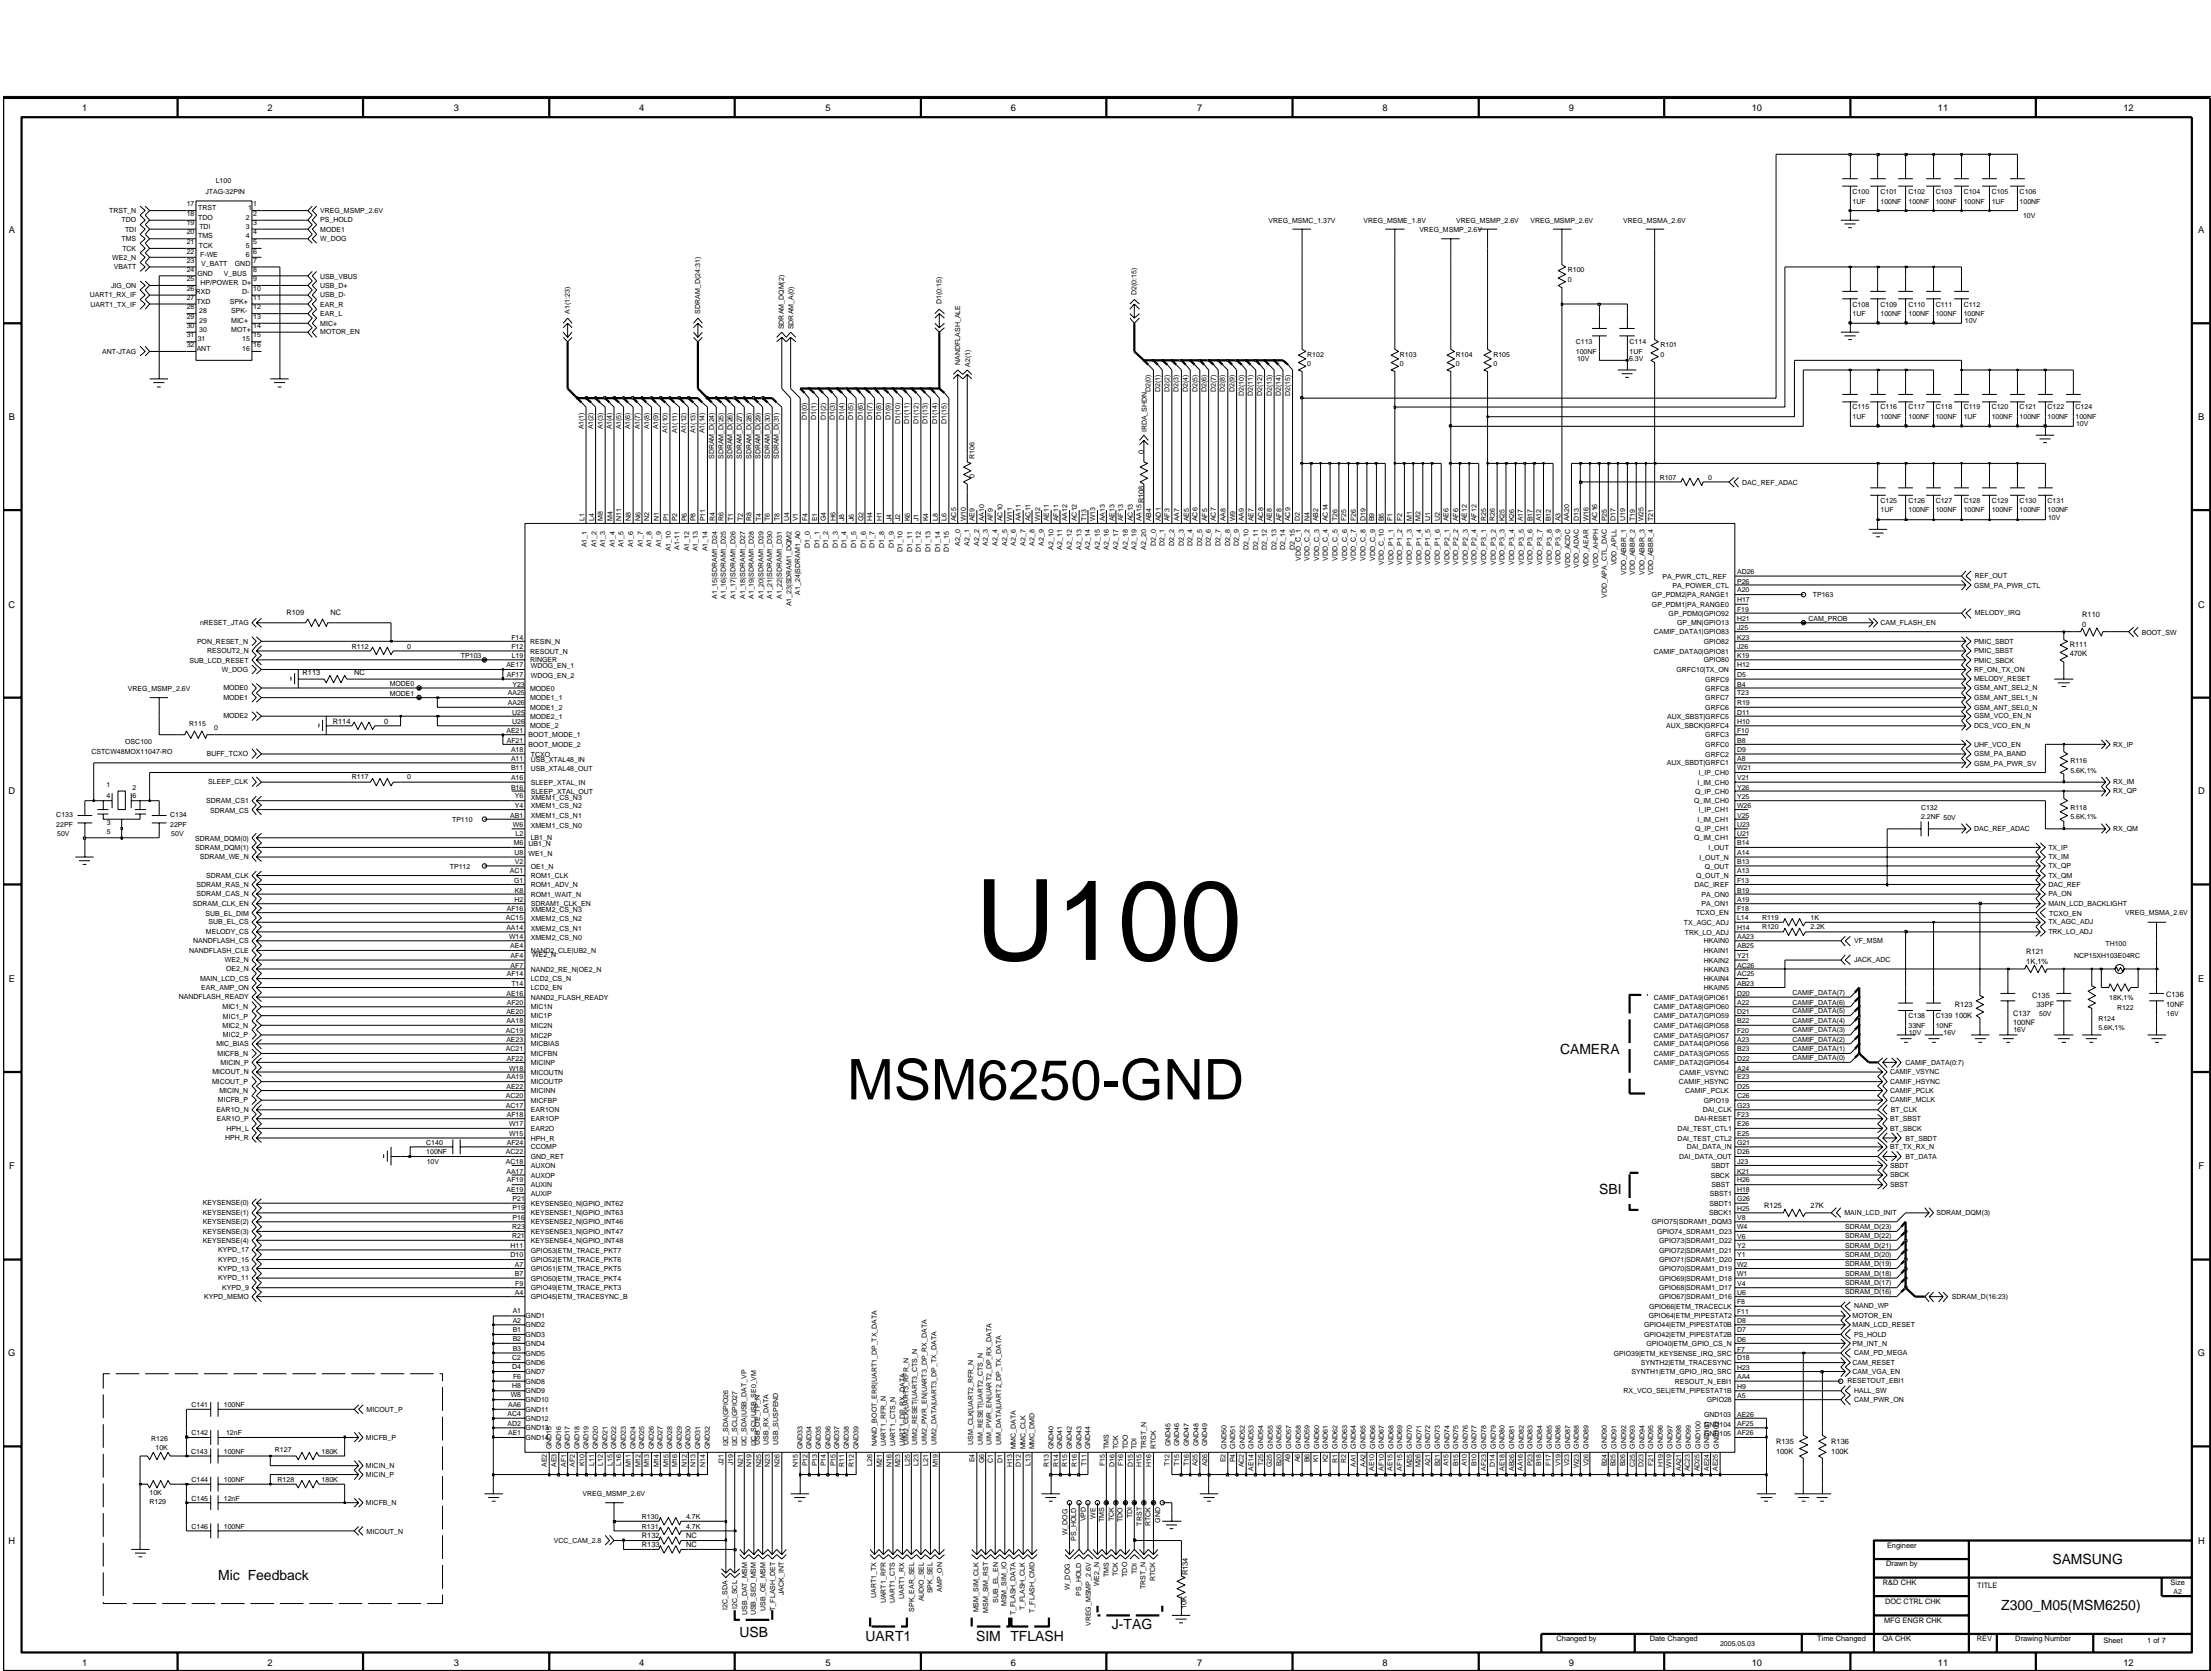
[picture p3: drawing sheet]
<svg xmlns="http://www.w3.org/2000/svg" width="254mm" height="192mm" viewBox="0 0 254 192" stroke-linecap="round" stroke-linejoin="round" font-family="sans-serif">
<defs><g id="words">
<text font-size="12.9" x="112" y="110.2">U100</text>
<text font-size="6.4" x="97.3" y="126.3">MSM6250-GND</text>
<g font-size="1.6">
<text x="179.2" y="121.1">CAMERA</text>
<text x="183.7" y="137.2">SBI</text>
<text x="235.8" y="179.6">SAMSUNG</text>
<text x="25.1" y="181.5">Mic Feedback</text>
<text x="229.9" y="184.9">Z300_M05(MSM6250)</text>
<text x="84.9" y="188">USB</text>
<text x="99.4" y="188.5">UART1</text>
<text x="112.1" y="188.5">SIM TFLASH</text>
<text x="127.7" y="187.1">J-TAG</text>
</g>
<g font-size="1.1">
<text x="9.4" y="12.7">1</text>
<text x="30.7" y="12.7">2</text>
<text x="52.1" y="12.7">3</text>
<text x="73.4" y="12.7">4</text>
<text x="94.8" y="12.7">5</text>
<text x="116.1" y="12.7">6</text>
<text x="137.5" y="12.7">7</text>
<text x="158.8" y="12.7">8</text>
<text x="180.2" y="12.7">9</text>
<text x="201.2" y="12.7">10</text>
<text x="222.6" y="12.7">11</text>
<text x="243.9" y="12.7">12</text>
<text x="1" y="26.7">A</text>
<text x="252.5" y="26.7">A</text>
<text x="1" y="48.3">B</text>
<text x="252.5" y="48.3">B</text>
<text x="1" y="69.8">C</text>
<text x="252.5" y="69.8">C</text>
<text x="1" y="91.2">D</text>
<text x="252.5" y="91.2">D</text>
<text x="1" y="112.8">E</text>
<text x="252.5" y="112.8">E</text>
<text x="1" y="134.2">F</text>
<text x="252.6" y="134.2">F</text>
<text x="1" y="155.8">G</text>
<text x="252.5" y="155.8">G</text>
<text x="1" y="177.3">H</text>
<text x="252.5" y="177.3">H</text>
<text x="9.4" y="191.3">1</text>
<text x="30.7" y="191.3">2</text>
<text x="52.1" y="191.3">3</text>
<text x="73.4" y="191.3">4</text>
<text x="94.8" y="191.3">5</text>
<text x="116.1" y="191.3">6</text>
<text x="137.5" y="191.3">7</text>
<text x="158.8" y="191.3">8</text>
<text x="180.2" y="191.3">9</text>
<text x="201.2" y="191.3">10</text>
<text x="222.6" y="191.3">11</text>
<text x="243.9" y="191.3">12</text>
</g>
<g font-size=".9">
<text x="131.4" y="52.1" transform="rotate(-90 131.4 52.1)">0</text>
<text x="131.4" y="57.8" transform="rotate(-90 131.4 57.8)">R108</text>
<text x="32.9" y="70.7">R109</text>
<text x="38" y="70.7">NC</text>
<text x="239.2" y="70.8">R110</text>
<text x="239.2" y="72">0</text>
<text x="34.8" y="77.5">R113</text>
<text x="40.7" y="77.5">NC</text>
<text x="237.8" y="74.3">R111</text>
<text x="237.8" y="75.4">470K</text>
<text x="38.2" y="83.1">R114</text>
<text x="44.1" y="83.1">0</text>
<text x="232.8" y="110.7">1K,1%</text>
<text x="232.8" y="109.6">R121</text>
<text x="224.6" y="116.9">100K</text>
<text x="224.6" y="115.6">R123</text>
<text x="231.3" y="117.8">100NF</text>
<text x="231.3" y="116.7">C137</text>
<text x="233.4" y="114.6">C135</text>
<text x="233.9" y="115.7">33PF</text>
<text x="248.8" y="114.5">C136</text>
<text x="248.8" y="115.6">10NF</text>
<text x="202.7" y="138.7">R125</text>
<text x="208" y="138.7">27K</text>
<text x="204" y="167">100K</text>
<text x="204" y="165.9">R135</text>
<text x="210.4" y="167">100K</text>
<text x="210.4" y="165.9">R136</text>
<text x="73.7" y="177.7">R133</text>
<text x="73.7" y="176.7">R132</text>
<text x="78.8" y="176.7">NC</text>
<text x="78.8" y="177.7">NC</text>
<text x="216.7" y="179.9">Drawn by</text>
<text x="216.8" y="177.8">Engineer</text>
<text x="136.3" y="184.8" transform="rotate(-90 136.3 184.8)">10K</text>
<text x="136.5" y="180.9" transform="rotate(-90 136.5 180.9)">R134</text>
<text x="216.3" y="182">R&amp;D CHK</text>
<text x="216.6" y="184.2">DOC CTRL CHK</text>
<text x="227.1" y="182.4">TITLE</text>
<text x="249.4" y="182">Size</text>
<text x="178.8" y="188.5">Changed by</text>
<text x="189.5" y="188.5">Date Changed</text>
<text x="208.8" y="188.5">Time Changed</text>
<text x="216.3" y="188.5">QA CHK</text>
<text x="216.4" y="186.4">MFG ENGR CHK</text>
<text x="227.1" y="188.5">REV</text>
<text x="231.5" y="188.5">Drawing Number</text>
<text x="241.6" y="188.7">Sheet</text>
<text x="246.7" y="188.7">1 of 7</text>
</g>
<g font-size=".8">
<text x="21.4" y="23.7">17</text>
<text x="23.6" y="22.3">JTAG-32PIN</text>
<text x="24.8" y="21">L100</text>
<text x="29.1" y="23.7">1</text>
<text x="212.8" y="22.3">C100</text>
<text x="212.8" y="23.4">1UF</text>
<text x="216" y="22.3">C101</text>
<text x="216" y="23.4">100NF</text>
<text x="219.2" y="23.4">100NF</text>
<text x="219.2" y="22.3">C102</text>
<text x="222.4" y="23.4">100NF</text>
<text x="222.4" y="22.3">C103</text>
<text x="225.6" y="23.4">100NF</text>
<text x="225.6" y="22.3">C104</text>
<text x="228.8" y="22.3">C105</text>
<text x="228.8" y="23.4">1UF</text>
<text x="232" y="22.3">C106</text>
<text x="232" y="23.4">100NF</text>
<text x="12.5" y="24.4">TRST_N</text>
<text x="12.9" y="29.8">WE2_N</text>
<text x="14" y="27.7">TMS</text>
<text x="14" y="25.6">TDO</text>
<text x="14.1" y="28.8">TCK</text>
<text x="14.4" y="26.7">TDI</text>
<text x="21.4" y="28">21</text>
<text x="21.4" y="25.9">19</text>
<text x="21.4" y="24.8">18</text>
<text x="21.4" y="26.9">20</text>
<text x="21.4" y="29.1">22</text>
<text x="22.8" y="25.2">TDO</text>
<text x="22.8" y="27.3">TMS</text>
<text x="22.8" y="24.1">TRST</text>
<text x="22.8" y="28.4">TCK</text>
<text x="22.9" y="26.3">TDI</text>
<text x="23" y="29.6">F-WE</text>
<text x="28.3" y="27.3">4</text>
<text x="28.3" y="28.4">5</text>
<text x="28.3" y="29.6">6</text>
<text x="28.3" y="25.2">2</text>
<text x="28.3" y="26.3">3</text>
<text x="28.5" y="24.1">1</text>
<text x="29.1" y="26.9">4</text>
<text x="29.1" y="28">5</text>
<text x="29.1" y="29.1">6</text>
<text x="29.1" y="24.8">2</text>
<text x="29.1" y="25.9">3</text>
<text x="36.8" y="27.7">W_DOG</text>
<text x="36.8" y="25.6">PS_HOLD</text>
<text x="36.8" y="24.4">VREG_MSMP_2.6V</text>
<text x="36.8" y="26.7">MODE1</text>
<text x="145.7" y="25.6">VREG_MSMC_1.37V</text>
<text x="156.6" y="25.6">VREG_MSME_1.8V</text>
<text x="163.1" y="26.6">VREG_MSMP_2.6V</text>
<text x="167.3" y="25.6">VREG_MSMP_2.6V</text>
<text x="175.8" y="25.6">VREG_MSMP_2.6V</text>
<text x="186.5" y="25.6">VREG_MSMA_2.6V</text>
<text x="232.4" y="25">10V</text>
<text x="10.3" y="34.1">UART1_RX_IF</text>
<text x="10.4" y="35.3">UART1_TX_IF</text>
<text x="12.8" y="33">JIG_ON</text>
<text x="13.1" y="30.9">VBATT</text>
<text x="21.4" y="34.5">27</text>
<text x="21.4" y="30.1">23</text>
<text x="21.4" y="31.3">24</text>
<text x="21.4" y="32.3">25</text>
<text x="21.4" y="33.4">26</text>
<text x="21.4" y="35.5">28</text>
<text x="22.5" y="33.8">RXD</text>
<text x="22.6" y="34.9">TXD</text>
<text x="22.7" y="31.7">GND</text>
<text x="22.9" y="35.9">28</text>
<text x="23" y="32.8">HP/POWER D+</text>
<text x="23.1" y="30.6">V_BATT</text>
<text x="25.7" y="31.7">V_BUS</text>
<text x="26.4" y="34.9">SPK+</text>
<text x="26.6" y="35.9">SPK-</text>
<text x="27" y="30.6">GND</text>
<text x="27.8" y="33.8">D-</text>
<text x="29.1" y="31.3">8</text>
<text x="29.1" y="30.1">7</text>
<text x="29.1" y="34.5">11</text>
<text x="29.1" y="35.5">12</text>
<text x="29.1" y="32.3">9</text>
<text x="29.1" y="33.4">10</text>
<text x="36.8" y="34.1">USB_D-</text>
<text x="36.8" y="33">USB_D+</text>
<text x="36.8" y="35.3">EAR_R</text>
<text x="36.8" y="32">USB_VBUS</text>
<text x="108.2" y="34.9" transform="rotate(-90 108.2 34.9)">D1(0:15)</text>
<text x="130.6" y="33.9" transform="rotate(-90 130.6 33.9)">D2(0:15)</text>
<text x="180.1" y="31.3">R100</text>
<text x="180.1" y="32.4">0</text>
<text x="212.8" y="35.3">C108</text>
<text x="216" y="35.3">C109</text>
<text x="219.3" y="35.3">C110</text>
<text x="222.4" y="35.3">C111</text>
<text x="225.6" y="35.3">C112</text>
<text x="11.7" y="40.6">ANT-JTAG</text>
<text x="21.4" y="38.7">31</text>
<text x="21.4" y="39.9">32</text>
<text x="21.4" y="37.7">30</text>
<text x="21.4" y="36.6">29</text>
<text x="22.6" y="40.3">ANT</text>
<text x="22.7" y="39.2">31</text>
<text x="22.9" y="38.2">30</text>
<text x="22.9" y="37">29</text>
<text x="26.6" y="37">MIC+</text>
<text x="26.6" y="38.2">MOT+</text>
<text x="27.8" y="39.2">15</text>
<text x="27.8" y="40.3">16</text>
<text x="29.1" y="36.6">13</text>
<text x="29.1" y="37.7">14</text>
<text x="29.1" y="38.7">15</text>
<text x="29.1" y="39.9">16</text>
<text x="36.8" y="38.4">MOTOR_EN</text>
<text x="36.8" y="36.3">EAR_L</text>
<text x="36.8" y="37.4">MIC+</text>
<text x="65.5" y="36" transform="rotate(-90 65.5 36)">A1(1:23)</text>
<text x="80.4" y="36" transform="rotate(-90 80.4 36)">SDRAM_D(24:31)</text>
<text x="90.1" y="37.8" transform="rotate(-90 90.1 37.8)">SDRAM_DQM(2)</text>
<text x="91.2" y="37.8" transform="rotate(-90 91.2 37.8)">SDRAM_A(0)</text>
<text x="110.3" y="41.9" transform="rotate(-90 110.3 41.9)">NANDFLASH_ALE</text>
<text x="150.2" y="41">R102</text>
<text x="160.8" y="41">R103</text>
<text x="167.3" y="41">R104</text>
<text x="171.6" y="41">R105</text>
<text x="181" y="40.6">100NF</text>
<text x="181" y="39.5">C113</text>
<text x="181.2" y="41.4">10V</text>
<text x="187.1" y="41.4">6.3V</text>
<text x="187.2" y="40.6">1UF</text>
<text x="187.2" y="39.5">C114</text>
<text x="190.8" y="39.9">R101</text>
<text x="190.8" y="41">0</text>
<text x="212.8" y="36.3">1UF</text>
<text x="216" y="36.3">100NF</text>
<text x="219.3" y="36.3">100NF</text>
<text x="222.4" y="36.3">100NF</text>
<text x="225.6" y="36.3">100NF</text>
<text x="225.7" y="37.1">10V</text>
<text x="111.5" y="42.2" transform="rotate(-90 111.5 42.2)">A2(1)</text>
<text x="132.2" y="45" transform="rotate(-90 132.2 45)">D2(0)</text>
<text x="133.3" y="45" transform="rotate(-90 133.3 45)">D2(1)</text>
<text x="134.4" y="45" transform="rotate(-90 134.4 45)">D2(2)</text>
<text x="135.4" y="45" transform="rotate(-90 135.4 45)">D2(3)</text>
<text x="136.5" y="45" transform="rotate(-90 136.5 45)">D2(4)</text>
<text x="137.6" y="45" transform="rotate(-90 137.6 45)">D2(5)</text>
<text x="138.6" y="45" transform="rotate(-90 138.6 45)">D2(6)</text>
<text x="139.7" y="45" transform="rotate(-90 139.7 45)">D2(7)</text>
<text x="140.7" y="45" transform="rotate(-90 140.7 45)">D2(8)</text>
<text x="141.8" y="45" transform="rotate(-90 141.8 45)">D2(9)</text>
<text x="142.9" y="45.5" transform="rotate(-90 142.9 45.5)">D2(10)</text>
<text x="143.9" y="45.5" transform="rotate(-90 143.9 45.5)">D2(11)</text>
<text x="145" y="45.5" transform="rotate(-90 145 45.5)">D2(12)</text>
<text x="146.1" y="45.5" transform="rotate(-90 146.1 45.5)">D2(13)</text>
<text x="147.1" y="45.5" transform="rotate(-90 147.1 45.5)">D2(14)</text>
<text x="148.2" y="45.5" transform="rotate(-90 148.2 45.5)">D2(15)</text>
<text x="150.2" y="42.1">0</text>
<text x="160.8" y="42.1">0</text>
<text x="167.3" y="42.1">0</text>
<text x="171.6" y="42.1">0</text>
<text x="212.8" y="47">C115</text>
<text x="216" y="47">C116</text>
<text x="219.3" y="47">C117</text>
<text x="222.4" y="47">C118</text>
<text x="225.6" y="47">C119</text>
<text x="228.8" y="47">C120</text>
<text x="232" y="47">C121</text>
<text x="235.2" y="47">C122</text>
<text x="238.4" y="47">C124</text>
<text x="67.1" y="49.3" transform="rotate(-90 67.1 49.3)">A1(1)</text>
<text x="68.2" y="49.3" transform="rotate(-90 68.2 49.3)">A1(2)</text>
<text x="69.3" y="49.3" transform="rotate(-90 69.3 49.3)">A1(3)</text>
<text x="70.3" y="49.3" transform="rotate(-90 70.3 49.3)">A1(4)</text>
<text x="71.4" y="49.3" transform="rotate(-90 71.4 49.3)">A1(5)</text>
<text x="72.4" y="49.3" transform="rotate(-90 72.4 49.3)">A1(6)</text>
<text x="73.5" y="49.3" transform="rotate(-90 73.5 49.3)">A1(7)</text>
<text x="74.6" y="49.3" transform="rotate(-90 74.6 49.3)">A1(8)</text>
<text x="75.6" y="49.3" transform="rotate(-90 75.6 49.3)">A1(9)</text>
<text x="76.7" y="49.8" transform="rotate(-90 76.7 49.8)">A1(10)</text>
<text x="77.8" y="49.8" transform="rotate(-90 77.8 49.8)">A1(11)</text>
<text x="78.8" y="49.8" transform="rotate(-90 78.8 49.8)">A1(12)</text>
<text x="79.9" y="49.8" transform="rotate(-90 79.9 49.8)">A1(13)</text>
<text x="80.9" y="49.8" transform="rotate(-90 80.9 49.8)">A1(14)</text>
<text x="82" y="52.7" transform="rotate(-90 82 52.7)">SDRAM_D(24)</text>
<text x="83.1" y="52.7" transform="rotate(-90 83.1 52.7)">SDRAM_D(25)</text>
<text x="84.1" y="52.7" transform="rotate(-90 84.1 52.7)">SDRAM_D(26)</text>
<text x="85.2" y="52.7" transform="rotate(-90 85.2 52.7)">SDRAM_D(27)</text>
<text x="86.3" y="52.7" transform="rotate(-90 86.3 52.7)">SDRAM_D(28)</text>
<text x="87.4" y="52.7" transform="rotate(-90 87.4 52.7)">SDRAM_D(29)</text>
<text x="88.5" y="52.7" transform="rotate(-90 88.5 52.7)">SDRAM_D(30)</text>
<text x="89.5" y="52.7" transform="rotate(-90 89.5 52.7)">SDRAM_D(31)</text>
<text x="92.7" y="48.3" transform="rotate(-90 92.7 48.3)">D1(0)</text>
<text x="93.8" y="48.3" transform="rotate(-90 93.8 48.3)">D1(1)</text>
<text x="94.9" y="48.3" transform="rotate(-90 94.9 48.3)">D1(2)</text>
<text x="95.9" y="48.3" transform="rotate(-90 95.9 48.3)">D1(3)</text>
<text x="97" y="48.3" transform="rotate(-90 97 48.3)">D1(4)</text>
<text x="98" y="48.3" transform="rotate(-90 98 48.3)">D1(5)</text>
<text x="99.1" y="48.3" transform="rotate(-90 99.1 48.3)">D1(6)</text>
<text x="100.2" y="48.3" transform="rotate(-90 100.2 48.3)">D1(7)</text>
<text x="101.2" y="48.3" transform="rotate(-90 101.2 48.3)">D1(8)</text>
<text x="102.3" y="48.3" transform="rotate(-90 102.3 48.3)">D1(9)</text>
<text x="103.4" y="48.7" transform="rotate(-90 103.4 48.7)">D1(10)</text>
<text x="104.4" y="48.7" transform="rotate(-90 104.4 48.7)">D1(11)</text>
<text x="105.5" y="48.7" transform="rotate(-90 105.5 48.7)">D1(12)</text>
<text x="106.5" y="48.7" transform="rotate(-90 106.5 48.7)">D1(13)</text>
<text x="107.6" y="48.7" transform="rotate(-90 107.6 48.7)">D1(14)</text>
<text x="108.7" y="48.7" transform="rotate(-90 108.7 48.7)">D1(15)</text>
<text x="112" y="52.7" transform="rotate(-90 112 52.7)">R106</text>
<text x="131.7" y="49.6" transform="rotate(-90 131.7 49.6)">IRDA_SHDN</text>
<text x="212.8" y="48.1">1UF</text>
<text x="216" y="48.1">100NF</text>
<text x="219.3" y="48.1">100NF</text>
<text x="222.4" y="48.1">100NF</text>
<text x="225.6" y="48.1">1UF</text>
<text x="228.8" y="48.1">100NF</text>
<text x="232" y="48.1">100NF</text>
<text x="235.2" y="48.1">100NF</text>
<text x="238.4" y="48.1">100NF</text>
<text x="238.5" y="48.9">10V</text>
<text x="67.1" y="59.9" transform="rotate(-90 67.1 59.9)">L1</text>
<text x="68.2" y="59.9" transform="rotate(-90 68.2 59.9)">L4</text>
<text x="69.3" y="59.9" transform="rotate(-90 69.3 59.9)">M8</text>
<text x="70.4" y="59.9" transform="rotate(-90 70.4 59.9)">M4</text>
<text x="71.4" y="59.9" transform="rotate(-90 71.4 59.9)">N11</text>
<text x="72.5" y="59.9" transform="rotate(-90 72.5 59.9)">N8</text>
<text x="73.6" y="59.9" transform="rotate(-90 73.6 59.9)">N6</text>
<text x="74.6" y="59.9" transform="rotate(-90 74.6 59.9)">N2</text>
<text x="75.7" y="59.9" transform="rotate(-90 75.7 59.9)">N1</text>
<text x="76.8" y="59.9" transform="rotate(-90 76.8 59.9)">P1</text>
<text x="77.8" y="59.9" transform="rotate(-90 77.8 59.9)">P2</text>
<text x="78.9" y="59.9" transform="rotate(-90 78.9 59.9)">P6</text>
<text x="79.9" y="59.9" transform="rotate(-90 79.9 59.9)">P8</text>
<text x="81" y="59.9" transform="rotate(-90 81 59.9)">P11</text>
<text x="82.1" y="59.9" transform="rotate(-90 82.1 59.9)">R4</text>
<text x="83.1" y="59.9" transform="rotate(-90 83.1 59.9)">R6</text>
<text x="84.2" y="59.9" transform="rotate(-90 84.2 59.9)">T1</text>
<text x="85.3" y="59.9" transform="rotate(-90 85.3 59.9)">T2</text>
<text x="86.3" y="59.9" transform="rotate(-90 86.3 59.9)">R8</text>
<text x="87.4" y="59.9" transform="rotate(-90 87.4 59.9)">T4</text>
<text x="88.5" y="59.9" transform="rotate(-90 88.5 59.9)">T6</text>
<text x="89.6" y="59.9" transform="rotate(-90 89.6 59.9)">T8</text>
<text x="90.7" y="59.9" transform="rotate(-90 90.7 59.9)">U4</text>
<text x="91.7" y="59.9" transform="rotate(-90 91.7 59.9)">V1</text>
<text x="92.8" y="59.9" transform="rotate(-90 92.8 59.9)">F4</text>
<text x="93.9" y="59.9" transform="rotate(-90 93.9 59.9)">E1</text>
<text x="94.9" y="59.9" transform="rotate(-90 94.9 59.9)">G4</text>
<text x="96" y="59.9" transform="rotate(-90 96 59.9)">H6</text>
<text x="97" y="59.9" transform="rotate(-90 97 59.9)">J8</text>
<text x="98.1" y="59.9" transform="rotate(-90 98.1 59.9)">J6</text>
<text x="99.2" y="59.9" transform="rotate(-90 99.2 59.9)">G2</text>
<text x="100.2" y="59.9" transform="rotate(-90 100.2 59.9)">H4</text>
<text x="101.3" y="59.9" transform="rotate(-90 101.3 59.9)">H1</text>
<text x="102.4" y="59.9" transform="rotate(-90 102.4 59.9)">J4</text>
<text x="103.4" y="59.9" transform="rotate(-90 103.4 59.9)">J2</text>
<text x="104.5" y="59.9" transform="rotate(-90 104.5 59.9)">K6</text>
<text x="105.5" y="59.9" transform="rotate(-90 105.5 59.9)">J1</text>
<text x="106.6" y="59.9" transform="rotate(-90 106.6 59.9)">K4</text>
<text x="107.7" y="59.9" transform="rotate(-90 107.7 59.9)">L8</text>
<text x="108.7" y="59.9" transform="rotate(-90 108.7 59.9)">L6</text>
<text x="109.8" y="59.9" transform="rotate(-90 109.8 59.9)">AC5</text>
<text x="110.9" y="59.9" transform="rotate(-90 110.9 59.9)">W10</text>
<text x="112" y="59.9" transform="rotate(-90 112 59.9)">AE9</text>
<text x="112" y="54.8" transform="rotate(-90 112 54.8)">0</text>
<text x="113.1" y="59.9" transform="rotate(-90 113.1 59.9)">AA10</text>
<text x="114.1" y="59.9" transform="rotate(-90 114.1 59.9)">AF9</text>
<text x="115.2" y="59.9" transform="rotate(-90 115.2 59.9)">AC10</text>
<text x="116.3" y="59.9" transform="rotate(-90 116.3 59.9)">W11</text>
<text x="117.3" y="59.9" transform="rotate(-90 117.3 59.9)">AA11</text>
<text x="118.4" y="59.9" transform="rotate(-90 118.4 59.9)">AC11</text>
<text x="119.5" y="59.9" transform="rotate(-90 119.5 59.9)">W12</text>
<text x="120.5" y="59.9" transform="rotate(-90 120.5 59.9)">AE11</text>
<text x="121.6" y="59.9" transform="rotate(-90 121.6 59.9)">AF11</text>
<text x="122.6" y="59.9" transform="rotate(-90 122.6 59.9)">AA12</text>
<text x="123.7" y="59.9" transform="rotate(-90 123.7 59.9)">AC12</text>
<text x="124.8" y="59.9" transform="rotate(-90 124.8 59.9)">T13</text>
<text x="125.8" y="59.9" transform="rotate(-90 125.8 59.9)">W13</text>
<text x="126.9" y="59.9" transform="rotate(-90 126.9 59.9)">AA13</text>
<text x="128" y="59.9" transform="rotate(-90 128 59.9)">AE13</text>
<text x="129" y="59.9" transform="rotate(-90 129 59.9)">AF13</text>
<text x="130.1" y="59.9" transform="rotate(-90 130.1 59.9)">AC13</text>
<text x="131.2" y="59.9" transform="rotate(-90 131.2 59.9)">AA15</text>
<text x="132.2" y="59.9" transform="rotate(-90 132.2 59.9)">AB4</text>
<text x="133.3" y="59.9" transform="rotate(-90 133.3 59.9)">AD1</text>
<text x="134.4" y="59.9" transform="rotate(-90 134.4 59.9)">AF3</text>
<text x="135.5" y="59.9" transform="rotate(-90 135.5 59.9)">AA7</text>
<text x="136.6" y="59.9" transform="rotate(-90 136.6 59.9)">AE5</text>
<text x="137.6" y="59.9" transform="rotate(-90 137.6 59.9)">AC6</text>
<text x="138.7" y="59.9" transform="rotate(-90 138.7 59.9)">AF5</text>
<text x="139.7" y="59.9" transform="rotate(-90 139.7 59.9)">AC7</text>
<text x="140.8" y="59.9" transform="rotate(-90 140.8 59.9)">AA8</text>
<text x="141.9" y="59.9" transform="rotate(-90 141.9 59.9)">W9</text>
<text x="142.9" y="59.9" transform="rotate(-90 142.9 59.9)">AA9</text>
<text x="144" y="59.9" transform="rotate(-90 144 59.9)">AE7</text>
<text x="145.1" y="59.9" transform="rotate(-90 145.1 59.9)">AC8</text>
<text x="146.1" y="59.9" transform="rotate(-90 146.1 59.9)">AE8</text>
<text x="147.2" y="59.9" transform="rotate(-90 147.2 59.9)">AF8</text>
<text x="148.2" y="59.9" transform="rotate(-90 148.2 59.9)">AC9</text>
<text x="149.3" y="59.9" transform="rotate(-90 149.3 59.9)">D2</text>
<text x="150.4" y="59.9" transform="rotate(-90 150.4 59.9)">N4</text>
<text x="151.4" y="59.9" transform="rotate(-90 151.4 59.9)">AB2</text>
<text x="152.5" y="59.9" transform="rotate(-90 152.5 59.9)">AC14</text>
<text x="153.6" y="59.9" transform="rotate(-90 153.6 59.9)">T26</text>
<text x="154.7" y="59.9" transform="rotate(-90 154.7 59.9)">F25</text>
<text x="155.8" y="59.9" transform="rotate(-90 155.8 59.9)">F26</text>
<text x="156.9" y="59.9" transform="rotate(-90 156.9 59.9)">D19</text>
<text x="157.9" y="59.9" transform="rotate(-90 157.9 59.9)">B9</text>
<text x="159" y="59.9" transform="rotate(-90 159 59.9)">B5</text>
<text x="160" y="59.9" transform="rotate(-90 160 59.9)">F1</text>
<text x="161.1" y="59.9" transform="rotate(-90 161.1 59.9)">F2</text>
<text x="162.2" y="59.9" transform="rotate(-90 162.2 59.9)">M1</text>
<text x="163.2" y="59.9" transform="rotate(-90 163.2 59.9)">M2</text>
<text x="164.3" y="59.9" transform="rotate(-90 164.3 59.9)">U1</text>
<text x="165.4" y="59.9" transform="rotate(-90 165.4 59.9)">U2</text>
<text x="166.4" y="59.9" transform="rotate(-90 166.4 59.9)">AE6</text>
<text x="167.5" y="59.9" transform="rotate(-90 167.5 59.9)">AF6</text>
<text x="168.5" y="59.9" transform="rotate(-90 168.5 59.9)">AE12</text>
<text x="169.6" y="59.9" transform="rotate(-90 169.6 59.9)">AF12</text>
<text x="170.7" y="59.9" transform="rotate(-90 170.7 59.9)">R25</text>
<text x="171.7" y="59.9" transform="rotate(-90 171.7 59.9)">R26</text>
<text x="172.8" y="59.9" transform="rotate(-90 172.8 59.9)">K25</text>
<text x="173.9" y="59.9" transform="rotate(-90 173.9 59.9)">K26</text>
<text x="174.9" y="59.9" transform="rotate(-90 174.9 59.9)">A17</text>
<text x="176" y="59.9" transform="rotate(-90 176 59.9)">B17</text>
<text x="177.1" y="59.9" transform="rotate(-90 177.1 59.9)">A12</text>
<text x="178.2" y="59.9" transform="rotate(-90 178.2 59.9)">B12</text>
<text x="179.3" y="59.9" transform="rotate(-90 179.3 59.9)">A3</text>
<text x="180.3" y="59.9" transform="rotate(-90 180.3 59.9)">AA20</text>
<text x="181.4" y="59.9" transform="rotate(-90 181.4 59.9)">D13</text>
<text x="182.5" y="59.9" transform="rotate(-90 182.5 59.9)">W16</text>
<text x="183.5" y="59.9" transform="rotate(-90 183.5 59.9)">AC16</text>
<text x="184.6" y="59.9" transform="rotate(-90 184.6 59.9)">P25</text>
<text x="185.6" y="59.9" transform="rotate(-90 185.6 59.9)">D17</text>
<text x="186.7" y="59.9" transform="rotate(-90 186.7 59.9)">U19</text>
<text x="187.8" y="59.9" transform="rotate(-90 187.8 59.9)">T19</text>
<text x="188.8" y="59.9" transform="rotate(-90 188.8 59.9)">W25</text>
<text x="189.9" y="59.9" transform="rotate(-90 189.9 59.9)">T21</text>
<text x="190.7" y="55.1">R107</text>
<text x="196.3" y="55.1">0</text>
<text x="200.1" y="55.7">DAC_REF_ADAC</text>
<text x="216" y="57.8">C125</text>
<text x="216" y="58.8">1UF</text>
<text x="219.3" y="57.8">C126</text>
<text x="219.3" y="58.8">100NF</text>
<text x="222.4" y="58.8">100NF</text>
<text x="222.4" y="57.8">C127</text>
<text x="225.6" y="58.8">100NF</text>
<text x="225.6" y="57.8">C128</text>
<text x="228.8" y="57.8">C129</text>
<text x="228.8" y="58.8">100NF</text>
<text x="232" y="58.8">100NF</text>
<text x="232" y="57.8">C130</text>
<text x="235.2" y="58.8">100NF</text>
<text x="235.2" y="57.8">C131</text>
<text x="235.3" y="59.7">10V</text>
<text x="67.4" y="62.9" transform="rotate(-90 67.4 62.9)">A1_1</text>
<text x="68.5" y="62.9" transform="rotate(-90 68.5 62.9)">A1_2</text>
<text x="69.5" y="62.9" transform="rotate(-90 69.5 62.9)">A1_3</text>
<text x="70.6" y="62.9" transform="rotate(-90 70.6 62.9)">A1_4</text>
<text x="71.6" y="62.9" transform="rotate(-90 71.6 62.9)">A1_5</text>
<text x="72.7" y="62.9" transform="rotate(-90 72.7 62.9)">A1_6</text>
<text x="73.8" y="62.9" transform="rotate(-90 73.8 62.9)">A1_7</text>
<text x="74.9" y="62.9" transform="rotate(-90 74.9 62.9)">A1_8</text>
<text x="76" y="62.9" transform="rotate(-90 76 62.9)">A1_9</text>
<text x="77.1" y="63.3" transform="rotate(-90 77.1 63.3)">A1_10</text>
<text x="78.1" y="63.1" transform="rotate(-90 78.1 63.1)">A1-11</text>
<text x="79.2" y="63.3" transform="rotate(-90 79.2 63.3)">A1_12</text>
<text x="80.2" y="63.3" transform="rotate(-90 80.2 63.3)">A1_13</text>
<text x="81.3" y="63.3" transform="rotate(-90 81.3 63.3)">A1_14</text>
<text x="93" y="62.9" transform="rotate(-90 93 62.9)">D1_0</text>
<text x="94.1" y="62.9" transform="rotate(-90 94.1 62.9)">D1_1</text>
<text x="95.2" y="62.9" transform="rotate(-90 95.2 62.9)">D1_2</text>
<text x="96.2" y="62.9" transform="rotate(-90 96.2 62.9)">D1_3</text>
<text x="97.3" y="62.9" transform="rotate(-90 97.3 62.9)">D1_4</text>
<text x="98.4" y="62.9" transform="rotate(-90 98.4 62.9)">D1_5</text>
<text x="99.5" y="62.9" transform="rotate(-90 99.5 62.9)">D1_6</text>
<text x="100.5" y="62.9" transform="rotate(-90 100.5 62.9)">D1_7</text>
<text x="101.6" y="62.9" transform="rotate(-90 101.6 62.9)">D1_8</text>
<text x="102.7" y="62.9" transform="rotate(-90 102.7 62.9)">D1_9</text>
<text x="103.7" y="63.3" transform="rotate(-90 103.7 63.3)">D1_10</text>
<text x="104.8" y="63.3" transform="rotate(-90 104.8 63.3)">D1_11</text>
<text x="105.8" y="63.3" transform="rotate(-90 105.8 63.3)">D1_12</text>
<text x="106.9" y="63.3" transform="rotate(-90 106.9 63.3)">D1_13</text>
<text x="108" y="63.3" transform="rotate(-90 108 63.3)">D1_14</text>
<text x="109" y="63.3" transform="rotate(-90 109 63.3)">D1_15</text>
<text x="110.3" y="62.7" transform="rotate(-90 110.3 62.7)">A2_0</text>
<text x="111.4" y="62.7" transform="rotate(-90 111.4 62.7)">A2_1</text>
<text x="112.5" y="62.7" transform="rotate(-90 112.5 62.7)">A2_2</text>
<text x="113.5" y="62.7" transform="rotate(-90 113.5 62.7)">A2_3</text>
<text x="114.6" y="62.7" transform="rotate(-90 114.6 62.7)">A2_4</text>
<text x="115.7" y="62.7" transform="rotate(-90 115.7 62.7)">A2_5</text>
<text x="116.7" y="62.7" transform="rotate(-90 116.7 62.7)">A2_6</text>
<text x="117.8" y="62.7" transform="rotate(-90 117.8 62.7)">A2_7</text>
<text x="118.8" y="62.7" transform="rotate(-90 118.8 62.7)">A2_8</text>
<text x="119.9" y="62.7" transform="rotate(-90 119.9 62.7)">A2_9</text>
<text x="121" y="63.1" transform="rotate(-90 121 63.1)">A2_10</text>
<text x="122" y="63.1" transform="rotate(-90 122 63.1)">A2_11</text>
<text x="123.1" y="63.1" transform="rotate(-90 123.1 63.1)">A2_12</text>
<text x="124.2" y="63.1" transform="rotate(-90 124.2 63.1)">A2_13</text>
<text x="125.3" y="63.1" transform="rotate(-90 125.3 63.1)">A2_14</text>
<text x="126.3" y="63.1" transform="rotate(-90 126.3 63.1)">A2_15</text>
<text x="127.4" y="63.1" transform="rotate(-90 127.4 63.1)">A2_16</text>
<text x="128.5" y="63.1" transform="rotate(-90 128.5 63.1)">A2_17</text>
<text x="129.6" y="63.1" transform="rotate(-90 129.6 63.1)">A2_18</text>
<text x="130.6" y="63.1" transform="rotate(-90 130.6 63.1)">A2_19</text>
<text x="131.7" y="63.1" transform="rotate(-90 131.7 63.1)">A2_20</text>
<text x="132.8" y="62.7" transform="rotate(-90 132.8 62.7)">D2_0</text>
<text x="133.8" y="62.7" transform="rotate(-90 133.8 62.7)">D2_1</text>
<text x="134.9" y="62.7" transform="rotate(-90 134.9 62.7)">D2_2</text>
<text x="136" y="62.7" transform="rotate(-90 136 62.7)">D2_3</text>
<text x="137" y="62.7" transform="rotate(-90 137 62.7)">D2_4</text>
<text x="138.1" y="62.7" transform="rotate(-90 138.1 62.7)">D2_5</text>
<text x="139.1" y="62.7" transform="rotate(-90 139.1 62.7)">D2_6</text>
<text x="140.2" y="62.7" transform="rotate(-90 140.2 62.7)">D2_7</text>
<text x="141.3" y="62.7" transform="rotate(-90 141.3 62.7)">D2_8</text>
<text x="142.3" y="62.7" transform="rotate(-90 142.3 62.7)">D2_9</text>
<text x="143.4" y="63.2" transform="rotate(-90 143.4 63.2)">D2_10</text>
<text x="144.5" y="63.2" transform="rotate(-90 144.5 63.2)">D2_11</text>
<text x="145.5" y="63.2" transform="rotate(-90 145.5 63.2)">D2_12</text>
<text x="146.6" y="63.2" transform="rotate(-90 146.6 63.2)">D2_13</text>
<text x="147.7" y="63.2" transform="rotate(-90 147.7 63.2)">D2_14</text>
<text x="148.8" y="63.2" transform="rotate(-90 148.8 63.2)">D2_15</text>
<text x="149.4" y="64.4" transform="rotate(-90 149.4 64.4)">VDD_C_1</text>
<text x="150.4" y="64.4" transform="rotate(-90 150.4 64.4)">VDD_C_2</text>
<text x="151.5" y="64.4" transform="rotate(-90 151.5 64.4)">VDD_C_3</text>
<text x="152.6" y="64.4" transform="rotate(-90 152.6 64.4)">VDD_C_4</text>
<text x="153.7" y="64.4" transform="rotate(-90 153.7 64.4)">VDD_C_5</text>
<text x="154.8" y="64.4" transform="rotate(-90 154.8 64.4)">VDD_C_6</text>
<text x="155.8" y="64.4" transform="rotate(-90 155.8 64.4)">VDD_C_7</text>
<text x="156.9" y="64.4" transform="rotate(-90 156.9 64.4)">VDD_C_8</text>
<text x="158" y="64.4" transform="rotate(-90 158 64.4)">VDD_C_9</text>
<text x="159" y="64.9" transform="rotate(-90 159 64.9)">VDD_C_10</text>
<text x="160.1" y="64.8" transform="rotate(-90 160.1 64.8)">VDD_P1_1</text>
<text x="161.1" y="64.8" transform="rotate(-90 161.1 64.8)">VDD_P1_2</text>
<text x="162.2" y="64.8" transform="rotate(-90 162.2 64.8)">VDD_P1_3</text>
<text x="163.3" y="64.8" transform="rotate(-90 163.3 64.8)">VDD_P1_4</text>
<text x="164.3" y="64.8" transform="rotate(-90 164.3 64.8)">VDD_P1_5</text>
<text x="165.4" y="64.8" transform="rotate(-90 165.4 64.8)">VDD_P1_6</text>
<text x="166.5" y="64.8" transform="rotate(-90 166.5 64.8)">VDD_P2_1</text>
<text x="167.5" y="64.8" transform="rotate(-90 167.5 64.8)">VDD_P2_2</text>
<text x="168.6" y="64.8" transform="rotate(-90 168.6 64.8)">VDD_P2_3</text>
<text x="169.6" y="64.8" transform="rotate(-90 169.6 64.8)">VDD_P2_4</text>
<text x="170.7" y="64.8" transform="rotate(-90 170.7 64.8)">VDD_P3_1</text>
<text x="171.8" y="64.8" transform="rotate(-90 171.8 64.8)">VDD_P3_2</text>
<text x="172.9" y="64.8" transform="rotate(-90 172.9 64.8)">VDD_P3_3</text>
<text x="174" y="64.8" transform="rotate(-90 174 64.8)">VDD_P3_4</text>
<text x="175.1" y="64.8" transform="rotate(-90 175.1 64.8)">VDD_P3_5</text>
<text x="176.1" y="64.8" transform="rotate(-90 176.1 64.8)">VDD_P3_6</text>
<text x="177.2" y="64.8" transform="rotate(-90 177.2 64.8)">VDD_P3_7</text>
<text x="178.3" y="64.8" transform="rotate(-90 178.3 64.8)">VDD_P3_8</text>
<text x="179.3" y="64.8" transform="rotate(-90 179.3 64.8)">VDD_P3_9</text>
<text x="180.4" y="65.2" transform="rotate(-90 180.4 65.2)">VDD_ACDC</text>
<text x="181.4" y="65.2" transform="rotate(-90 181.4 65.2)">VDD_ADAC</text>
<text x="182.5" y="65.1" transform="rotate(-90 182.5 65.1)">VDD_AEAR</text>
<text x="183.6" y="65.2" transform="rotate(-90 183.6 65.2)">VDD_AHPH</text>
<text x="185.7" y="64.9" transform="rotate(-90 185.7 64.9)">VDD_APLL</text>
<text x="199.6" y="65.9">AD26</text>
<text x="23" y="71.8">nRESET_JTAG</text>
<text x="82.4" y="68.8" transform="rotate(-90 82.4 68.8)">A1_15|SDRAM1_D24</text>
<text x="83.4" y="68.8" transform="rotate(-90 83.4 68.8)">A1_16|SDRAM1_D25</text>
<text x="84.5" y="68.8" transform="rotate(-90 84.5 68.8)">A1_17|SDRAM1_D26</text>
<text x="85.6" y="68.8" transform="rotate(-90 85.6 68.8)">A1_18|SDRAM1_D27</text>
<text x="86.6" y="68.8" transform="rotate(-90 86.6 68.8)">A1_19|SDRAM1_D28</text>
<text x="87.7" y="68.8" transform="rotate(-90 87.7 68.8)">A1_20|SDRAM1_D29</text>
<text x="88.7" y="68.8" transform="rotate(-90 88.7 68.8)">A1_21|SDRAM1_D30</text>
<text x="89.8" y="68.8" transform="rotate(-90 89.8 68.8)">A1_22|SDRAM1_D31</text>
<text x="90.9" y="69.7" transform="rotate(-90 90.9 69.7)">A1_23|SDRAM1_DQM2</text>
<text x="91.9" y="68.3" transform="rotate(-90 91.9 68.3)">A1_24|SDRAM1_A0</text>
<text x="184.6" y="68.7" transform="rotate(-90 184.6 68.7)">VDD_APA_CTL_DAC</text>
<text x="186.8" y="66" transform="rotate(-90 186.8 66)">VDD_ABBR_1</text>
<text x="187.8" y="66" transform="rotate(-90 187.8 66)">VDD_ABBR_2</text>
<text x="188.9" y="66" transform="rotate(-90 188.9 66)">VDD_ABBR_3</text>
<text x="189.8" y="69.7">GP_PDM1|PA_RANGE0</text>
<text x="189.8" y="68.6">GP_PDM2|PA_RANGE1</text>
<text x="189.9" y="66" transform="rotate(-90 189.9 66)">VDD_ABBR_4</text>
<text x="191" y="66.5">PA_PWR_CTL_REF</text>
<text x="191.7" y="70.7">GP_PDM0|GPIO92</text>
<text x="192.1" y="67.5">PA_POWER_CTL</text>
<text x="192.7" y="71.8">GP_MN|GPIO13</text>
<text x="199.5" y="67">P26</text>
<text x="199.6" y="71.3">H21</text>
<text x="199.6" y="70.3">F19</text>
<text x="199.6" y="69.1">H17</text>
<text x="199.6" y="68">A20</text>
<text x="207.8" y="71.3">CAM_PROB</text>
<text x="208.3" y="68.6">TP163</text>
<text x="216" y="71.8">CAM_FLASH_EN</text>
<text x="226.8" y="67.5">GSM_PA_PWR_CTL</text>
<text x="226.9" y="66.4">REF_OUT</text>
<text x="226.9" y="70.7">MELODY_IRQ</text>
<text x="21.8" y="76.1">SUB_LCD_RESET</text>
<text x="22.6" y="73.9">PON_RESET_N</text>
<text x="23.8" y="75">RESOUT2_N</text>
<text x="25.5" y="77.1">W_DOG</text>
<text x="40.4" y="74.5">R112</text>
<text x="46.8" y="74.5">0</text>
<text x="52.9" y="75.6">TP103</text>
<text x="58.2" y="76.6">AE17</text>
<text x="58.2" y="77.7">AF17</text>
<text x="58.7" y="73.5">F14</text>
<text x="58.7" y="74.5">F12</text>
<text x="58.8" y="75.6">L19</text>
<text x="60.9" y="74">RESIN_N</text>
<text x="60.9" y="75.1">RESOUT_N</text>
<text x="60.9" y="76.1">RINGER</text>
<text x="61" y="76.8">WDOG_EN_1</text>
<text x="61" y="77.9">WDOG_EN_2</text>
<text x="190" y="75.1">CAMIF_DATA0|GPIO81</text>
<text x="190" y="72.8">CAMIF_DATA1|GPIO83</text>
<text x="192.6" y="77.2">GRFC10|TX_ON</text>
<text x="195.7" y="76.1">GPIO80</text>
<text x="195.7" y="74">GPIO82</text>
<text x="199.6" y="74.5">J26</text>
<text x="199.6" y="72.4">J25</text>
<text x="199.6" y="76.6">H12</text>
<text x="199.6" y="75.6">K19</text>
<text x="199.6" y="73.5">K23</text>
<text x="199.6" y="77.7">D5</text>
<text x="226.8" y="77.1">RF_ON_TX_ON</text>
<text x="226.8" y="73.9">PMIC_SBDT</text>
<text x="226.8" y="75">PMIC_SBST</text>
<text x="226.8" y="76.1">PMIC_SBCK</text>
<text x="246.1" y="72.9">BOOT_SW</text>
<text x="14.7" y="79.3">VREG_MSMP_2.6V</text>
<text x="21.7" y="83.4">R115</text>
<text x="24.6" y="83.9">0</text>
<text x="25.7" y="79.3">MODE0</text>
<text x="25.7" y="82.5">MODE2</text>
<text x="25.7" y="80.4">MODE1</text>
<text x="44.8" y="79.9">MODE1</text>
<text x="44.8" y="78.8">MODE0</text>
<text x="58.3" y="79.9">AA25</text>
<text x="58.3" y="81">AA26</text>
<text x="58.8" y="82.1">U25</text>
<text x="58.8" y="83.1">U26</text>
<text x="58.9" y="78.9">Y23</text>
<text x="60.9" y="79.3">MODE0</text>
<text x="60.9" y="80.4">MODE1_1</text>
<text x="60.9" y="81.5">MODE1_2</text>
<text x="60.9" y="82.6">MODE2_1</text>
<text x="60.9" y="83.7">MODE_2</text>
<text x="191.4" y="83.7">AUX_SBCK|GRFC4</text>
<text x="191.5" y="82.6">AUX_SBST|GRFC5</text>
<text x="195.9" y="81.5">GRFC6</text>
<text x="195.9" y="80.4">GRFC7</text>
<text x="195.9" y="79.3">GRFC8</text>
<text x="195.9" y="78.3">GRFC9</text>
<text x="199.6" y="83.1">H10</text>
<text x="199.6" y="82.1">D11</text>
<text x="199.6" y="81">R19</text>
<text x="199.6" y="79.9">T23</text>
<text x="199.6" y="78.9">B4</text>
<text x="226.8" y="78.3">MELODY_RESET</text>
<text x="226.8" y="79.3">GSM_ANT_SEL2_N</text>
<text x="226.8" y="80.4">GSM_ANT_SEL1_N</text>
<text x="226.8" y="81.5">GSM_ANT_SEL0_N</text>
<text x="226.8" y="82.5">GSM_VCO_EN_N</text>
<text x="226.8" y="83.6">DCS_VCO_EN_N</text>
<text x="10.5" y="86.6">CSTCW48MOX11047-RO</text>
<text x="14.4" y="85.4">OSC100</text>
<text x="23.7" y="86.9">BUFF_TCXO</text>
<text x="40.4" y="89.5">R117</text>
<text x="46.8" y="89.5">0</text>
<text x="58.2" y="84.2">AE21</text>
<text x="58.2" y="85.3">AF21</text>
<text x="58.7" y="87.4">A11</text>
<text x="58.7" y="88.5">B11</text>
<text x="58.7" y="86.3">A18</text>
<text x="58.7" y="89.6">A16</text>
<text x="60.7" y="84.7">BOOT_MODE_1</text>
<text x="60.7" y="85.8">BOOT_MODE_2</text>
<text x="61" y="87.5">USB_XTAL48_IN</text>
<text x="61" y="88.6">USB_XTAL48_OUT</text>
<text x="61" y="86.9">TCXO</text>
<text x="191.5" y="87.9">AUX_SBDT|GRFC1</text>
<text x="195.1" y="89">I_IP_CH0</text>
<text x="195.9" y="85.8">GRFC0</text>
<text x="195.9" y="86.9">GRFC2</text>
<text x="195.9" y="84.7">GRFC3</text>
<text x="199.6" y="87.4">A8</text>
<text x="199.6" y="85.3">B8</text>
<text x="199.6" y="86.3">D9</text>
<text x="199.6" y="84.2">F10</text>
<text x="199.6" y="89.6">V21</text>
<text x="199.6" y="88.5">W21</text>
<text x="226.8" y="85.8">UHF_VCO_EN</text>
<text x="226.8" y="86.8">GSM_PA_BAND</text>
<text x="226.8" y="88">GSM_PA_PWR_SV</text>
<text x="237.9" y="87.6">R116</text>
<text x="237.9" y="88.7">5.6K,1%</text>
<text x="242.8" y="85.7">RX_IP</text>
<text x="6.5" y="93.8">C133</text>
<text x="6.5" y="94.9">22PF</text>
<text x="12.3" y="91.7">4</text>
<text x="12.3" y="90.4">1</text>
<text x="12.3" y="95.8">5</text>
<text x="12.3" y="94.8">3</text>
<text x="15.2" y="91.7">6</text>
<text x="15.2" y="90.7">2</text>
<text x="19.5" y="94.9">22PF</text>
<text x="19.5" y="93.8">C134</text>
<text x="23.7" y="92.2">SDRAM_CS1</text>
<text x="23.9" y="90.1">SLEEP_CLK</text>
<text x="24.1" y="93.3">SDRAM_CS</text>
<text x="51.9" y="94.4">TP110</text>
<text x="58.6" y="93.9">AB1</text>
<text x="58.7" y="90.7">B16</text>
<text x="58.9" y="94.9">W6</text>
<text x="59.1" y="92.8">Y4</text>
<text x="59.1" y="91.7">Y6</text>
<text x="61" y="94">XMEM1_CS_N1</text>
<text x="61" y="92.9">XMEM1_CS_N2</text>
<text x="61" y="91.8">XMEM1_CS_N3</text>
<text x="61" y="95.1">XMEM1_CS_N0</text>
<text x="61" y="90.1">SLEEP_XTAL_IN</text>
<text x="61" y="91.2">SLEEP_XTAL_OUT</text>
<text x="194.6" y="92.3">Q_IM_CH0</text>
<text x="194.7" y="91.2">Q_IP_CH0</text>
<text x="194.7" y="95.5">Q_IP_CH1</text>
<text x="195" y="90.1">I_IM_CH0</text>
<text x="195" y="94.4">I_IM_CH1</text>
<text x="195.1" y="93.3">I_IP_CH1</text>
<text x="199.6" y="93.9">V25</text>
<text x="199.6" y="92.8">W26</text>
<text x="199.6" y="91.7">Y25</text>
<text x="199.6" y="90.7">Y26</text>
<text x="199.6" y="94.9">U23</text>
<text x="220.7" y="93">C132</text>
<text x="220.7" y="94.1">2.2NF 50V</text>
<text x="226.8" y="95.4">DAC_REF_ADAC</text>
<text x="237.9" y="94.1">5.6K,1%</text>
<text x="237.9" y="93">R118</text>
<text x="242.8" y="90.1">RX_IM</text>
<text x="242.8" y="91.1">RX_QP</text>
<text x="242.8" y="95.4">RX_QM</text>
<text x="6.6" y="96">50V</text>
<text x="19.7" y="96">50V</text>
<text x="22.4" y="97.6">SDRAM_DQM(1)</text>
<text x="22.4" y="96.6">SDRAM_DQM(0)</text>
<text x="22.6" y="101.9">SDRAM_RAS_N</text>
<text x="22.9" y="98.7">SDRAM_WE_N</text>
<text x="23.7" y="100.8">SDRAM_CLK</text>
<text x="51.7" y="99.7">TP112</text>
<text x="58.6" y="100.3">AC1</text>
<text x="59" y="97.1">M6</text>
<text x="59.1" y="101.4">G1</text>
<text x="59.1" y="98.2">U8</text>
<text x="59.1" y="99.3">V2</text>
<text x="59.2" y="96">L2</text>
<text x="60.7" y="98.3">WE1_N</text>
<text x="60.7" y="97.2">UB1_N</text>
<text x="61" y="96.5">LB1_N</text>
<text x="61" y="101.9">ROM1_ADV_N</text>
<text x="61" y="100.9">ROM1_CLK</text>
<text x="61" y="99.7">OE1_N</text>
<text x="194.6" y="96.5">Q_IM_CH1</text>
<text x="194.7" y="101.9">DAC_IREF</text>
<text x="194.8" y="100.9">Q_OUT_N</text>
<text x="195.2" y="98.7">I_OUT_N</text>
<text x="195.9" y="99.7">Q_OUT</text>
<text x="196.3" y="97.6">I_OUT</text>
<text x="199.6" y="101.4">F13</text>
<text x="199.6" y="97.1">B14</text>
<text x="199.6" y="98.2">A14</text>
<text x="199.6" y="96">U21</text>
<text x="199.6" y="99.3">B13</text>
<text x="199.6" y="100.3">A13</text>
<text x="235.3" y="97.6">TX_IP</text>
<text x="235.3" y="98.7">TX_IM</text>
<text x="235.3" y="99.7">TX_QP</text>
<text x="235.3" y="100.8">TX_QM</text>
<text x="235.3" y="101.9">DAC_REF</text>
<text x="22.1" y="104">SDRAM_CLK_EN</text>
<text x="22.6" y="102.9">SDRAM_CAS_N</text>
<text x="23.6" y="105.2">SUB_EL_DIM</text>
<text x="23.7" y="107.3">MELODY_CS</text>
<text x="24" y="106.2">SUB_EL_CS</text>
<text x="58.1" y="105.7">AC15</text>
<text x="58.2" y="106.8">AA14</text>
<text x="58.2" y="104.6">AF16</text>
<text x="58.5" y="107.9">W14</text>
<text x="59.1" y="103.5">H2</text>
<text x="59.1" y="102.5">K8</text>
<text x="61" y="107.9">XMEM2_CS_N0</text>
<text x="61" y="106.9">XMEM2_CS_N1</text>
<text x="61" y="105.8">XMEM2_CS_N2</text>
<text x="61" y="104.7">XMEM2_CS_N3</text>
<text x="61" y="103">ROM1_WAIT_N</text>
<text x="61" y="104.1">SDRAM1_CLK_EN</text>
<text x="193.5" y="106.2">TX_AGC_ADJ</text>
<text x="193.5" y="107.3">TRK_LO_ADJ</text>
<text x="194.8" y="105.1">TCXO_EN</text>
<text x="195.5" y="103">PA_ON0</text>
<text x="195.5" y="104.1">PA_ON1</text>
<text x="199.5" y="102.5">B19</text>
<text x="199.5" y="103.5">A19</text>
<text x="199.5" y="104.6">F18</text>
<text x="199.6" y="106.8">H14</text>
<text x="199.6" y="105.7">L14</text>
<text x="199.6" y="107.9">AA23</text>
<text x="202.4" y="106.7">R120</text>
<text x="202.4" y="105.7">R119</text>
<text x="208" y="106.7">2.2K</text>
<text x="208" y="105.7">1K</text>
<text x="235.3" y="107.3">TRK_LO_ADJ</text>
<text x="235.3" y="106.2">TX_AGC_ADJ</text>
<text x="235.3" y="102.9">PA_ON</text>
<text x="235.3" y="104">MAIN_LCD_BACKLIGHT</text>
<text x="235.4" y="105.2">TCXO_EN</text>
<text x="244.1" y="105.1">VREG_MSMA_2.6V</text>
<text x="21.7" y="109.4">NANDFLASH_CLE</text>
<text x="22.2" y="108.3">NANDFLASH_CS</text>
<text x="23" y="112.6">MAIN_LCD_CS</text>
<text x="23.1" y="113.8">EAR_AMP_ON</text>
<text x="25.8" y="110.5">WE2_N</text>
<text x="26" y="111.5">OE2_N</text>
<text x="58.2" y="112.1">AF14</text>
<text x="58.6" y="108.9">AE4</text>
<text x="58.7" y="110">AF4</text>
<text x="58.7" y="111.1">AF7</text>
<text x="58.7" y="113.2">T14</text>
<text x="61" y="112.7">LCD2_CS_N</text>
<text x="61" y="113.7">LCD2_EN</text>
<text x="61" y="109.5">NAND2_CLE|UB2_N</text>
<text x="61" y="111.6">NAND2_RE_N|OE2_N</text>
<text x="61.1" y="109.9">WE2_N</text>
<text x="195.7" y="108.3">HKAIN0</text>
<text x="195.7" y="109.5">HKAIN1</text>
<text x="195.7" y="110.6">HKAIN2</text>
<text x="195.7" y="111.6">HKAIN3</text>
<text x="195.7" y="112.7">HKAIN4</text>
<text x="195.7" y="113.7">HKAIN5</text>
<text x="199.6" y="108.9">AB25</text>
<text x="199.6" y="110">Y21</text>
<text x="199.6" y="111.1">AC26</text>
<text x="199.6" y="112.1">AC25</text>
<text x="199.6" y="113.2">AB23</text>
<text x="213" y="110.5">JACK_ADC</text>
<text x="213" y="108.3">VF_MSM</text>
<text x="238.3" y="110">NCP15XH103E04RC</text>
<text x="241.9" y="108.6">TH100</text>
<text x="20.5" y="114.8">NANDFLASH_READY</text>
<text x="25.6" y="115.9">MIC1_N</text>
<text x="25.6" y="118">MIC2_N</text>
<text x="25.6" y="117">MIC1_P</text>
<text x="25.6" y="119.1">MIC2_P</text>
<text x="58.1" y="118.6">AC19</text>
<text x="58.2" y="116.5">AE20</text>
<text x="58.2" y="117.5">AA18</text>
<text x="58.2" y="119.7">AE23</text>
<text x="58.2" y="114.4">AE16</text>
<text x="58.2" y="115.4">AF20</text>
<text x="61" y="115.9">MIC1N</text>
<text x="61" y="116.9">MIC1P</text>
<text x="61" y="118.1">MIC2N</text>
<text x="61" y="119.2">MIC2P</text>
<text x="61" y="114.8">NAND2_FLASH_READY</text>
<text x="190" y="119.2">CAMIF_DATA5|GPIO57</text>
<text x="190" y="118.1">CAMIF_DATA6|GPIO58</text>
<text x="190" y="116.9">CAMIF_DATA7|GPIO59</text>
<text x="190" y="115.9">CAMIF_DATA8|GPIO60</text>
<text x="190" y="114.8">CAMIF_DATA9|GPIO61</text>
<text x="199.6" y="119.7">A23</text>
<text x="199.6" y="118.6">F20</text>
<text x="199.6" y="117.5">B22</text>
<text x="199.6" y="116.5">D21</text>
<text x="199.6" y="115.4">A22</text>
<text x="199.6" y="114.4">D20</text>
<text x="205.9" y="114.3">CAMIF_DATA(7)</text>
<text x="205.9" y="115.4">CAMIF_DATA(6)</text>
<text x="205.9" y="116.4">CAMIF_DATA(5)</text>
<text x="205.9" y="118.5">CAMIF_DATA(3)</text>
<text x="205.9" y="119.6">CAMIF_DATA(2)</text>
<text x="205.9" y="117.5">CAMIF_DATA(4)</text>
<text x="219.2" y="116.9">C138</text>
<text x="219.2" y="118">33NF</text>
<text x="219.3" y="118.8">10V</text>
<text x="222.4" y="118">10NF</text>
<text x="222.4" y="116.9">C139</text>
<text x="223.3" y="118.8">16V</text>
<text x="231.3" y="118.6">16V</text>
<text x="234.3" y="116.7">50V</text>
<text x="241.1" y="117.2">R124</text>
<text x="241.1" y="118.3">5.6K,1%</text>
<text x="242.3" y="114.9">18K,1%</text>
<text x="243.2" y="116">R122</text>
<text x="248.9" y="116.7">16V</text>
<text x="24.4" y="124.5">MICOUT_P</text>
<text x="24.4" y="123.4">MICOUT_N</text>
<text x="24.9" y="120.1">MIC_BIAS</text>
<text x="25" y="121.2">MICFB_N</text>
<text x="25.2" y="125.6">MICIN_N</text>
<text x="25.3" y="122.4">MICIN_P</text>
<text x="58.1" y="120.7">AC21</text>
<text x="58.2" y="125.1">AE22</text>
<text x="58.2" y="124">AA19</text>
<text x="58.2" y="121.8">AF22</text>
<text x="58.5" y="123">W18</text>
<text x="61" y="120.2">MICBIAS</text>
<text x="61" y="121.3">MICFBN</text>
<text x="61" y="125.5">MICINN</text>
<text x="61" y="122.3">MICINP</text>
<text x="61" y="123.4">MICOUTN</text>
<text x="61" y="124.5">MICOUTP</text>
<text x="190" y="122.3">CAMIF_DATA2|GPIO54</text>
<text x="190" y="121.3">CAMIF_DATA3|GPIO55</text>
<text x="190" y="120.2">CAMIF_DATA4|GPIO56</text>
<text x="192.9" y="124.5">CAMIF_HSYNC</text>
<text x="192.9" y="123.4">CAMIF_VSYNC</text>
<text x="193.6" y="125.5">CAMIF_PCLK</text>
<text x="199.6" y="121.8">D22</text>
<text x="199.6" y="120.7">B23</text>
<text x="199.6" y="124">E23</text>
<text x="199.6" y="125.1">D25</text>
<text x="199.6" y="123">A24</text>
<text x="205.9" y="120.7">CAMIF_DATA(1)</text>
<text x="205.9" y="121.8">CAMIF_DATA(0)</text>
<text x="217.1" y="124.5">CAMIF_HSYNC</text>
<text x="217.1" y="125.6">CAMIF_PCLK</text>
<text x="217.1" y="123.4">CAMIF_VSYNC</text>
<text x="218.9" y="122.3">CAMIF_DATA(0:7)</text>
<text x="24.9" y="127.7">EAR1O_N</text>
<text x="24.9" y="128.7">EAR1O_P</text>
<text x="25" y="126.6">MICFB_P</text>
<text x="25.9" y="130.9">HPH_R</text>
<text x="26" y="129.8">HPH_L</text>
<text x="49" y="131.5">C140</text>
<text x="58.1" y="126.1">AC20</text>
<text x="58.1" y="127.2">AC17</text>
<text x="58.2" y="128.3">AF18</text>
<text x="58.2" y="131.5">AF24</text>
<text x="58.5" y="130.4">W15</text>
<text x="58.5" y="129.3">W17</text>
<text x="61" y="126.7">MICFBP</text>
<text x="61" y="127.8">EAR1ON</text>
<text x="61" y="128.8">EAR1OP</text>
<text x="61" y="129.9">EAR2O</text>
<text x="61" y="131">HPH_R</text>
<text x="192.7" y="129.9">DAI_TEST_CTL1</text>
<text x="192.7" y="131">DAI_TEST_CTL2</text>
<text x="194.7" y="128.8">DAI-RESET</text>
<text x="195.6" y="127.8">DAI_CLK</text>
<text x="195.7" y="126.7">GPIO19</text>
<text x="199.5" y="126.1">C26</text>
<text x="199.6" y="128.3">F23</text>
<text x="199.6" y="127.2">G23</text>
<text x="199.6" y="131.5">G21</text>
<text x="199.6" y="129.3">E26</text>
<text x="199.6" y="130.4">E25</text>
<text x="217.1" y="126.6">CAMIF_MCLK</text>
<text x="217.1" y="128.7">BT_SBST</text>
<text x="217.1" y="129.8">BT_SBCK</text>
<text x="217.1" y="132">BT_TX_RX_N</text>
<text x="217.2" y="127.7">BT_CLK</text>
<text x="218.9" y="131">BT_SBDT</text>
<text x="49" y="132.6">100NF</text>
<text x="49" y="133.6">10V</text>
<text x="58.1" y="132.6">AC22</text>
<text x="58.1" y="133.7">AC18</text>
<text x="58.2" y="136.9">AE19</text>
<text x="58.2" y="134.8">AA17</text>
<text x="58.2" y="135.8">AF19</text>
<text x="58.9" y="137.9">P21</text>
<text x="61" y="133.1">GND_RET</text>
<text x="61" y="136.4">AUXIN</text>
<text x="61" y="137.4">AUXIP</text>
<text x="61" y="134.1">AUXON</text>
<text x="61" y="135.3">AUXOP</text>
<text x="61" y="132">CCOMP</text>
<text x="192.9" y="133.1">DAI_DATA_OUT</text>
<text x="193.8" y="132">DAI_DATA_IN</text>
<text x="196.4" y="137.4">SBST1</text>
<text x="196.5" y="135.3">SBCK</text>
<text x="196.6" y="134.1">SBDT</text>
<text x="196.6" y="136.4">SBST</text>
<text x="199.6" y="136.9">H18</text>
<text x="199.6" y="134.8">K21</text>
<text x="199.6" y="133.7">J23</text>
<text x="199.6" y="137.9">G26</text>
<text x="199.6" y="135.8">H26</text>
<text x="199.6" y="132.6">D26</text>
<text x="217.1" y="134.2">SBDT</text>
<text x="217.1" y="135.2">SBCK</text>
<text x="217.1" y="136.3">SBST</text>
<text x="218.9" y="133.1">BT_DATA</text>
<text x="23.3" y="138.4">KEYSENSE(0)</text>
<text x="23.3" y="139.5">KEYSENSE(1)</text>
<text x="23.3" y="141.7">KEYSENSE(3)</text>
<text x="23.3" y="140.6">KEYSENSE(2)</text>
<text x="23.3" y="142.8">KEYSENSE(4)</text>
<text x="25.1" y="143.8">KYPD_17</text>
<text x="58.7" y="143.4">H11</text>
<text x="58.8" y="142.2">R21</text>
<text x="58.8" y="141.2">R23</text>
<text x="58.9" y="139">P19</text>
<text x="58.9" y="140.1">P16</text>
<text x="61" y="141.7">KEYSENSE3_N|GPIO_INT47</text>
<text x="61" y="142.7">KEYSENSE4_N|GPIO_INT48</text>
<text x="61" y="143.8">GPIO53|ETM_TRACE_PKT7</text>
<text x="61" y="138.5">KEYSENSE0_N|GPIO_INT62</text>
<text x="61" y="139.6">KEYSENSE1_N|GPIO_INT63</text>
<text x="61" y="140.6">KEYSENSE2_N|GPIO_INT46</text>
<text x="189.8" y="140.6">GPIO75|SDRAM1_DQM3</text>
<text x="190.4" y="141.7">GPIO74_SDRAM1_D23</text>
<text x="190.6" y="143.8">GPIO72|SDRAM1_D21</text>
<text x="190.6" y="142.7">GPIO73|SDRAM1_D22</text>
<text x="196.3" y="139.6">SBCK1</text>
<text x="196.4" y="138.5">SBDT1</text>
<text x="199.6" y="143.4">Y2</text>
<text x="199.6" y="142.3">V6</text>
<text x="199.6" y="141.2">W4</text>
<text x="199.6" y="140.1">V8</text>
<text x="199.6" y="139">H25</text>
<text x="211.9" y="139.5">MAIN_LCD_INIT</text>
<text x="212" y="141.2">SDRAM_D(23)</text>
<text x="212" y="142.2">SDRAM_D(22)</text>
<text x="212" y="143.3">SDRAM_D(21)</text>
<text x="222.5" y="139.5">SDRAM_DQM(3)</text>
<text x="23.5" y="149.2">KYPD_MEMO</text>
<text x="25.1" y="144.9">KYPD_15</text>
<text x="25.1" y="146">KYPD_13</text>
<text x="25.1" y="147">KYPD_11</text>
<text x="25.5" y="148.1">KYPD_9</text>
<text x="58.7" y="144.4">D10</text>
<text x="59.1" y="148.7">A4</text>
<text x="59.1" y="146.5">B7</text>
<text x="59.1" y="145.5">A7</text>
<text x="59.2" y="147.6">F9</text>
<text x="61" y="149.2">GPIO45|ETM_TRACESYNC_B</text>
<text x="61" y="148.2">GPIO49|ETM_TRACE_PKT3</text>
<text x="61" y="147.1">GPIO50|ETM_TRACE_PKT4</text>
<text x="61" y="146">GPIO51|ETM_TRACE_PKT5</text>
<text x="61" y="145">GPIO52|ETM_TRACE_PKT6</text>
<text x="190.6" y="148.2">GPIO68|SDRAM1_D17</text>
<text x="190.6" y="147.1">GPIO69|SDRAM1_D18</text>
<text x="190.6" y="146">GPIO70|SDRAM1_D19</text>
<text x="190.6" y="145">GPIO71|SDRAM1_D20</text>
<text x="190.6" y="149.2">GPIO67|SDRAM1_D16</text>
<text x="199.6" y="147.6">V4</text>
<text x="199.6" y="146.5">W1</text>
<text x="199.6" y="145.5">W2</text>
<text x="199.6" y="144.4">Y1</text>
<text x="199.6" y="149.8">F8</text>
<text x="199.6" y="148.7">U6</text>
<text x="212" y="148.7">SDRAM_D(16)</text>
<text x="212" y="144.4">SDRAM_D(20)</text>
<text x="212" y="145.4">SDRAM_D(19)</text>
<text x="212" y="146.5">SDRAM_D(18)</text>
<text x="212" y="147.6">SDRAM_D(17)</text>
<text x="224.2" y="149.2">SDRAM_D(16:23)</text>
<text x="58.9" y="155.1">B3</text>
<text x="58.9" y="154">B2</text>
<text x="58.9" y="153">B1</text>
<text x="58.9" y="151.9">A2</text>
<text x="58.9" y="150.8">A1</text>
<text x="60.4" y="155.7">GND5</text>
<text x="60.4" y="154.6">GND4</text>
<text x="60.4" y="153.6">GND3</text>
<text x="60.4" y="152.4">GND2</text>
<text x="60.4" y="151.4">GND1</text>
<text x="185.4" y="155.7">GPIO39|ETM_KEYSENSE_IRQ_SRC</text>
<text x="188.9" y="153.6">GPIO42|ETM_PIPESTAT2B</text>
<text x="188.9" y="152.4">GPIO44|ETM_PIPESTAT0B</text>
<text x="189.1" y="154.6">GPIO40|ETM_GPIO_CS_N</text>
<text x="189.4" y="151.4">GPIO64|ETM_PIPESTAT2</text>
<text x="189.4" y="150.3">GPIO66|ETM_TRACECLK</text>
<text x="199.5" y="155.2">F7</text>
<text x="199.5" y="154.1">D6</text>
<text x="199.6" y="153">D7</text>
<text x="199.6" y="152">D8</text>
<text x="199.6" y="150.9">F11</text>
<text x="212.8" y="152.4">MAIN_LCD_RESET</text>
<text x="212.8" y="151.4">MOTOR_EN</text>
<text x="212.8" y="154.6">PM_INT_N</text>
<text x="213" y="150.3">NAND_WP</text>
<text x="213" y="155.6">CAM_PD_MEGA</text>
<text x="213" y="153.5">PS_HOLD</text>
<text x="22" y="161.6">C141</text>
<text x="25.7" y="161.6">100NF</text>
<text x="58.4" y="161.6">AA6</text>
<text x="58.7" y="160.5">W8</text>
<text x="58.9" y="157.3">D4</text>
<text x="58.9" y="159.4">H8</text>
<text x="58.9" y="156.2">C2</text>
<text x="58.9" y="158.4">F6</text>
<text x="60.4" y="158.9">GND8</text>
<text x="60.4" y="157.8">GND7</text>
<text x="60.4" y="160">GND9</text>
<text x="60.4" y="156.8">GND6</text>
<text x="60.4" y="161">GND10</text>
<text x="186.5" y="160">RX_VCO_SEL|ETM_PIPESTAT1B</text>
<text x="187.4" y="157.8">SYNTH1|ETM_GPIO_IRQ_SRC</text>
<text x="188.5" y="156.8">SYNTH2|ETM_TRACESYNC</text>
<text x="192.4" y="158.9">RESOUT_N_EBI1</text>
<text x="196.1" y="161">GPIO28</text>
<text x="199.5" y="160.6">A5</text>
<text x="199.6" y="157.3">H23</text>
<text x="199.6" y="156.2">D18</text>
<text x="199.6" y="159.5">H9</text>
<text x="199.6" y="158.4">AA4</text>
<text x="212.2" y="158.9">RESETOUT_EBI1</text>
<text x="212.8" y="157.9">CAM_VGA_EN</text>
<text x="212.8" y="156.7">CAM_RESET</text>
<text x="213" y="161">CAM_PWR_ON</text>
<text x="213" y="160">HALL_SW</text>
<text x="17.4" y="165.5">R126</text>
<text x="17.9" y="166.5">10K</text>
<text x="21.9" y="167">C143</text>
<text x="22" y="164.8">C142</text>
<text x="25.7" y="167">100NF</text>
<text x="26" y="164.8">12nF</text>
<text x="31.6" y="166.7">R127</text>
<text x="37" y="167">180K</text>
<text x="42" y="165.3">MICFB_P</text>
<text x="42.1" y="162.2">MICOUT_P</text>
<text x="58.3" y="162.6">AC4</text>
<text x="58.3" y="163.7">AD2</text>
<text x="58.4" y="164.8">AE1</text>
<text x="60.4" y="162.2">GND11</text>
<text x="60.4" y="163.2">GND12</text>
<text x="60.4" y="164.3">GND13</text>
<text x="60.4" y="165.4">GND14</text>
<text x="63.4" y="166.5" transform="rotate(-90 63.4 166.5)">GND15</text>
<text x="64.5" y="166.5" transform="rotate(-90 64.5 166.5)">GND16</text>
<text x="65.5" y="166.5" transform="rotate(-90 65.5 166.5)">GND17</text>
<text x="66.6" y="166.5" transform="rotate(-90 66.6 166.5)">GND18</text>
<text x="67.6" y="166.5" transform="rotate(-90 67.6 166.5)">GND19</text>
<text x="68.7" y="166.5" transform="rotate(-90 68.7 166.5)">GND20</text>
<text x="69.8" y="166.5" transform="rotate(-90 69.8 166.5)">GND21</text>
<text x="70.8" y="166.5" transform="rotate(-90 70.8 166.5)">GND22</text>
<text x="71.9" y="166.5" transform="rotate(-90 71.9 166.5)">GND23</text>
<text x="73" y="166.5" transform="rotate(-90 73 166.5)">GND24</text>
<text x="74" y="166.5" transform="rotate(-90 74 166.5)">GND25</text>
<text x="75.1" y="166.5" transform="rotate(-90 75.1 166.5)">GND26</text>
<text x="76.1" y="166.5" transform="rotate(-90 76.1 166.5)">GND27</text>
<text x="77.2" y="166.5" transform="rotate(-90 77.2 166.5)">GND28</text>
<text x="78.3" y="166.5" transform="rotate(-90 78.3 166.5)">GND29</text>
<text x="79.3" y="166.5" transform="rotate(-90 79.3 166.5)">GND30</text>
<text x="80.4" y="166.5" transform="rotate(-90 80.4 166.5)">GND31</text>
<text x="81.5" y="166.5" transform="rotate(-90 81.5 166.5)">GND32</text>
<text x="83.7" y="166.1" transform="rotate(-90 83.7 166.1)">I2C_SDA|GPIO26</text>
<text x="84.7" y="166.1" transform="rotate(-90 84.7 166.1)">I2C_SCL|GPIO27</text>
<text x="85.8" y="166.1" transform="rotate(-90 85.8 166.1)">I2C_SDA|USB_DAT_VP</text>
<text x="86.9" y="166.1" transform="rotate(-90 86.9 166.1)">I2C_SCL|USB_SE0_VM</text>
<text x="87.3" y="165.9" transform="rotate(-90 87.3 165.9)">USB_OE_TP_N</text>
<text x="88.3" y="165.9" transform="rotate(-90 88.3 165.9)">USB_RX_DATA</text>
<text x="89.4" y="165.9" transform="rotate(-90 89.4 165.9)">USB_SUSPEND</text>
<text x="92.2" y="166.5" transform="rotate(-90 92.2 166.5)">GND33</text>
<text x="93.2" y="166.5" transform="rotate(-90 93.2 166.5)">GND34</text>
<text x="94.3" y="166.5" transform="rotate(-90 94.3 166.5)">GND35</text>
<text x="95.4" y="166.5" transform="rotate(-90 95.4 166.5)">GND36</text>
<text x="96.4" y="166.5" transform="rotate(-90 96.4 166.5)">GND37</text>
<text x="97.5" y="166.5" transform="rotate(-90 97.5 166.5)">GND38</text>
<text x="98.6" y="166.5" transform="rotate(-90 98.6 166.5)">GND39</text>
<text x="100.7" y="166.1" transform="rotate(-90 100.7 166.1)">NAND_BOOT_ERR|UART1_DP_TX_DATA</text>
<text x="101.7" y="166.1" transform="rotate(-90 101.7 166.1)">UART1_RFR_N</text>
<text x="102.8" y="166.1" transform="rotate(-90 102.8 166.1)">UART1_CTS_N</text>
<text x="103.9" y="166.1" transform="rotate(-90 103.9 166.1)">UART1_DP_RX_DATA</text>
<text x="104.4" y="165.9" transform="rotate(-90 104.4 165.9)">UIM2_CLK|UART3_RFR_N</text>
<text x="105.4" y="165.9" transform="rotate(-90 105.4 165.9)">UIM2_RESET|UART3_CTS_N</text>
<text x="106.5" y="165.9" transform="rotate(-90 106.5 165.9)">UIM2_PWR_EN|UART3_DP_RX_DATA</text>
<text x="107.6" y="165.9" transform="rotate(-90 107.6 165.9)">UIM2_DATA|UART3_DP_TX_DATA</text>
<text x="111.8" y="165.9" transform="rotate(-90 111.8 165.9)">USM_CLK|UART2_RFR_N</text>
<text x="112" y="168" transform="rotate(-90 112 168)">E4</text>
<text x="112.9" y="165.9" transform="rotate(-90 112.9 165.9)">UIM_RESET|UART2_CTS_N</text>
<text x="113.9" y="165.9" transform="rotate(-90 113.9 165.9)">UIM_PWR_EN|UART2_DP_RX_DATA</text>
<text x="114.1" y="168" transform="rotate(-90 114.1 168)">C1</text>
<text x="115" y="165.9" transform="rotate(-90 115 165.9)">UIM_DATA|UART2_DP_TX_DATA</text>
<text x="115.2" y="168" transform="rotate(-90 115.2 168)">D1</text>
<text x="116.7" y="166.5" transform="rotate(-90 116.7 166.5)">MMC_DATA</text>
<text x="117.8" y="166.5" transform="rotate(-90 117.8 166.5)">MMC_CLK</text>
<text x="118.8" y="166.5" transform="rotate(-90 118.8 166.5)">MMC_DMD</text>
<text x="121" y="166.5" transform="rotate(-90 121 166.5)">GND40</text>
<text x="122" y="166.5" transform="rotate(-90 122 166.5)">GND41</text>
<text x="123.1" y="166.5" transform="rotate(-90 123.1 166.5)">GND42</text>
<text x="124.2" y="166.5" transform="rotate(-90 124.2 166.5)">GND43</text>
<text x="125.3" y="166.5" transform="rotate(-90 125.3 166.5)">GND44</text>
<text x="127.4" y="166.5" transform="rotate(-90 127.4 166.5)">TMS</text>
<text x="128.5" y="166.5" transform="rotate(-90 128.5 166.5)">TCK</text>
<text x="129.6" y="166.5" transform="rotate(-90 129.6 166.5)">TDO</text>
<text x="130.6" y="166.5" transform="rotate(-90 130.6 166.5)">TDI</text>
<text x="131.7" y="166.5" transform="rotate(-90 131.7 166.5)">TRST_N</text>
<text x="132.8" y="166.5" transform="rotate(-90 132.8 166.5)">RTCK</text>
<text x="134.5" y="166.1" transform="rotate(-90 134.5 166.1)">GND45</text>
<text x="135.5" y="166.1" transform="rotate(-90 135.5 166.1)">GND46</text>
<text x="136.6" y="166.1" transform="rotate(-90 136.6 166.1)">GND47</text>
<text x="137.7" y="166.1" transform="rotate(-90 137.7 166.1)">GND48</text>
<text x="138.7" y="166.1" transform="rotate(-90 138.7 166.1)">GND49</text>
<text x="140.8" y="168" transform="rotate(-90 140.8 168)">E2</text>
<text x="140.9" y="166.4" transform="rotate(-90 140.9 166.4)">GND50</text>
<text x="141.9" y="168" transform="rotate(-90 141.9 168)">P4</text>
<text x="141.9" y="166.4" transform="rotate(-90 141.9 166.4)">GND51</text>
<text x="143" y="166.4" transform="rotate(-90 143 166.4)">GND52</text>
<text x="144" y="166.4" transform="rotate(-90 144 166.4)">GND53</text>
<text x="145.1" y="166.4" transform="rotate(-90 145.1 166.4)">GND54</text>
<text x="146.2" y="166.4" transform="rotate(-90 146.2 166.4)">GND55</text>
<text x="147.2" y="166.4" transform="rotate(-90 147.2 166.4)">GND56</text>
<text x="148.2" y="168" transform="rotate(-90 148.2 168)">A9</text>
<text x="148.3" y="166.4" transform="rotate(-90 148.3 166.4)">GND57</text>
<text x="149.3" y="168" transform="rotate(-90 149.3 168)">A6</text>
<text x="149.4" y="166.4" transform="rotate(-90 149.4 166.4)">GND58</text>
<text x="150.4" y="168" transform="rotate(-90 150.4 168)">B6</text>
<text x="150.4" y="166.4" transform="rotate(-90 150.4 166.4)">GND59</text>
<text x="151.4" y="168" transform="rotate(-90 151.4 168)">K1</text>
<text x="151.5" y="166.4" transform="rotate(-90 151.5 166.4)">GND60</text>
<text x="152.5" y="168" transform="rotate(-90 152.5 168)">K2</text>
<text x="152.6" y="166.4" transform="rotate(-90 152.6 166.4)">GND61</text>
<text x="153.6" y="168" transform="rotate(-90 153.6 168)">R1</text>
<text x="153.7" y="166.4" transform="rotate(-90 153.7 166.4)">GND62</text>
<text x="154.7" y="168" transform="rotate(-90 154.7 168)">R2</text>
<text x="154.8" y="166.4" transform="rotate(-90 154.8 166.4)">GND63</text>
<text x="155.8" y="166.4" transform="rotate(-90 155.8 166.4)">GND64</text>
<text x="156.9" y="166.4" transform="rotate(-90 156.9 166.4)">GND65</text>
<text x="158" y="166.4" transform="rotate(-90 158 166.4)">GND66</text>
<text x="159" y="166.4" transform="rotate(-90 159 166.4)">GND67</text>
<text x="160.1" y="166.4" transform="rotate(-90 160.1 166.4)">GND68</text>
<text x="161.1" y="166.4" transform="rotate(-90 161.1 166.4)">GND69</text>
<text x="162.2" y="166.4" transform="rotate(-90 162.2 166.4)">GND70</text>
<text x="163.3" y="166.4" transform="rotate(-90 163.3 166.4)">GND71</text>
<text x="164.3" y="166.4" transform="rotate(-90 164.3 166.4)">GND72</text>
<text x="165.4" y="166.4" transform="rotate(-90 165.4 166.4)">GND73</text>
<text x="166.5" y="166.4" transform="rotate(-90 166.5 166.4)">GND74</text>
<text x="167.5" y="166.4" transform="rotate(-90 167.5 166.4)">GND75</text>
<text x="168.6" y="166.4" transform="rotate(-90 168.6 166.4)">GND76</text>
<text x="169.6" y="166.4" transform="rotate(-90 169.6 166.4)">GND77</text>
<text x="170.7" y="166.4" transform="rotate(-90 170.7 166.4)">GND78</text>
<text x="171.8" y="166.4" transform="rotate(-90 171.8 166.4)">GND79</text>
<text x="172.9" y="166.4" transform="rotate(-90 172.9 166.4)">GND80</text>
<text x="174" y="166.4" transform="rotate(-90 174 166.4)">GND81</text>
<text x="175.1" y="166.4" transform="rotate(-90 175.1 166.4)">GND82</text>
<text x="176.1" y="166.4" transform="rotate(-90 176.1 166.4)">GND83</text>
<text x="177.2" y="166.4" transform="rotate(-90 177.2 166.4)">GND84</text>
<text x="178.3" y="166.4" transform="rotate(-90 178.3 166.4)">GND85</text>
<text x="179.3" y="166.4" transform="rotate(-90 179.3 166.4)">GND86</text>
<text x="180.4" y="166.4" transform="rotate(-90 180.4 166.4)">GND87</text>
<text x="181.4" y="166.4" transform="rotate(-90 181.4 166.4)">GND88</text>
<text x="182.5" y="166.4" transform="rotate(-90 182.5 166.4)">GND89</text>
<text x="184.6" y="166.4" transform="rotate(-90 184.6 166.4)">GND90</text>
<text x="185.7" y="166.4" transform="rotate(-90 185.7 166.4)">GND91</text>
<text x="186.8" y="166.4" transform="rotate(-90 186.8 166.4)">GND92</text>
<text x="187.8" y="166.4" transform="rotate(-90 187.8 166.4)">GND93</text>
<text x="188.9" y="166.4" transform="rotate(-90 188.9 166.4)">GND94</text>
<text x="189.9" y="166.4" transform="rotate(-90 189.9 166.4)">GND95</text>
<text x="191" y="166.4" transform="rotate(-90 191 166.4)">GND96</text>
<text x="192.1" y="166.4" transform="rotate(-90 192.1 166.4)">GND97</text>
<text x="193.1" y="166.4" transform="rotate(-90 193.1 166.4)">GND98</text>
<text x="194.2" y="166.4" transform="rotate(-90 194.2 166.4)">GND99</text>
<text x="195.3" y="166.4" transform="rotate(-90 195.3 166.4)">GND100</text>
<text x="195.8" y="162.7">GND103</text>
<text x="195.8" y="163.9">GND104</text>
<text x="195.8" y="165">GND105</text>
<text x="196.4" y="166.4" transform="rotate(-90 196.4 166.4)">GND101</text>
<text x="197.5" y="166.4" transform="rotate(-90 197.5 166.4)">GND102</text>
<text x="199.6" y="162.7">AE26</text>
<text x="199.6" y="163.8">AF25</text>
<text x="199.6" y="164.8">AF26</text>
<text x="17.2" y="171.6">10K</text>
<text x="17.2" y="172.8">R129</text>
<text x="22" y="172.3">C145</text>
<text x="22" y="170.2">C144</text>
<text x="25.7" y="172.3">12nF</text>
<text x="25.7" y="170.2">100NF</text>
<text x="31.9" y="170.2">R128</text>
<text x="37" y="170.2">180K</text>
<text x="42" y="168.6">MICIN_N</text>
<text x="42" y="172.8">MICFB_N</text>
<text x="42" y="169.6">MICIN_P</text>
<text x="62.8" y="168.5" transform="rotate(-90 62.8 168.5)">AE2</text>
<text x="63.9" y="168.5" transform="rotate(-90 63.9 168.5)">AE3</text>
<text x="65" y="168.4" transform="rotate(-90 65 168.4)">AF1</text>
<text x="66" y="168.4" transform="rotate(-90 66 168.4)">AF2</text>
<text x="66.9" y="171.9">VREG_MSMP_2.6V</text>
<text x="67.1" y="168.4" transform="rotate(-90 67.1 168.4)">K10</text>
<text x="68.2" y="168.3" transform="rotate(-90 68.2 168.3)">L11</text>
<text x="69.3" y="168.3" transform="rotate(-90 69.3 168.3)">L12</text>
<text x="70.4" y="168.3" transform="rotate(-90 70.4 168.3)">L15</text>
<text x="71.4" y="168.3" transform="rotate(-90 71.4 168.3)">L16</text>
<text x="72.5" y="168.5" transform="rotate(-90 72.5 168.5)">M11</text>
<text x="73.6" y="168.5" transform="rotate(-90 73.6 168.5)">M12</text>
<text x="74.6" y="168.5" transform="rotate(-90 74.6 168.5)">M13</text>
<text x="75.7" y="168.5" transform="rotate(-90 75.7 168.5)">M14</text>
<text x="76.8" y="168.5" transform="rotate(-90 76.8 168.5)">M15</text>
<text x="77.8" y="168.5" transform="rotate(-90 77.8 168.5)">M16</text>
<text x="78.9" y="168.4" transform="rotate(-90 78.9 168.4)">N12</text>
<text x="79.9" y="168.4" transform="rotate(-90 79.9 168.4)">N13</text>
<text x="81" y="168.4" transform="rotate(-90 81 168.4)">N14</text>
<text x="83.1" y="168.3" transform="rotate(-90 83.1 168.3)">J21</text>
<text x="84.2" y="168.3" transform="rotate(-90 84.2 168.3)">J19</text>
<text x="85.3" y="168.4" transform="rotate(-90 85.3 168.4)">N21</text>
<text x="86.3" y="168.4" transform="rotate(-90 86.3 168.4)">N19</text>
<text x="87.4" y="168.4" transform="rotate(-90 87.4 168.4)">N25</text>
<text x="88.5" y="168.4" transform="rotate(-90 88.5 168.4)">N23</text>
<text x="89.6" y="168.4" transform="rotate(-90 89.6 168.4)">N26</text>
<text x="91.7" y="168.4" transform="rotate(-90 91.7 168.4)">N15</text>
<text x="92.8" y="168.4" transform="rotate(-90 92.8 168.4)">P12</text>
<text x="93.9" y="168.4" transform="rotate(-90 93.9 168.4)">P13</text>
<text x="94.9" y="168.4" transform="rotate(-90 94.9 168.4)">P14</text>
<text x="96" y="168.4" transform="rotate(-90 96 168.4)">P15</text>
<text x="97" y="168.4" transform="rotate(-90 97 168.4)">R11</text>
<text x="98.1" y="168.4" transform="rotate(-90 98.1 168.4)">R12</text>
<text x="100.2" y="168.3" transform="rotate(-90 100.2 168.3)">L26</text>
<text x="101.3" y="168.5" transform="rotate(-90 101.3 168.5)">M21</text>
<text x="102.4" y="168.4" transform="rotate(-90 102.4 168.4)">N16</text>
<text x="103.4" y="168.5" transform="rotate(-90 103.4 168.5)">M23</text>
<text x="104.5" y="168.3" transform="rotate(-90 104.5 168.3)">L25</text>
<text x="105.5" y="168.3" transform="rotate(-90 105.5 168.3)">L23</text>
<text x="106.6" y="168.3" transform="rotate(-90 106.6 168.3)">L21</text>
<text x="107.7" y="168.5" transform="rotate(-90 107.7 168.5)">M19</text>
<text x="113.1" y="168" transform="rotate(-90 113.1 168)">G6</text>
<text x="116.3" y="168.4" transform="rotate(-90 116.3 168.4)">H13</text>
<text x="117.3" y="168.4" transform="rotate(-90 117.3 168.4)">D12</text>
<text x="118.4" y="168.3" transform="rotate(-90 118.4 168.3)">L13</text>
<text x="120.5" y="168.4" transform="rotate(-90 120.5 168.4)">R13</text>
<text x="121.6" y="168.4" transform="rotate(-90 121.6 168.4)">R14</text>
<text x="122.6" y="168.4" transform="rotate(-90 122.6 168.4)">R15</text>
<text x="123.7" y="168.4" transform="rotate(-90 123.7 168.4)">R16</text>
<text x="124.8" y="168.4" transform="rotate(-90 124.8 168.4)">T11</text>
<text x="126.9" y="168.4" transform="rotate(-90 126.9 168.4)">F15</text>
<text x="128" y="168.4" transform="rotate(-90 128 168.4)">D16</text>
<text x="129" y="168.4" transform="rotate(-90 129 168.4)">F16</text>
<text x="130.1" y="168.4" transform="rotate(-90 130.1 168.4)">D15</text>
<text x="131.1" y="168.4" transform="rotate(-90 131.1 168.4)">H15</text>
<text x="132.2" y="168.4" transform="rotate(-90 132.2 168.4)">H16</text>
<text x="134.4" y="168.4" transform="rotate(-90 134.4 168.4)">T12</text>
<text x="135.5" y="168.4" transform="rotate(-90 135.5 168.4)">T15</text>
<text x="136.6" y="168.4" transform="rotate(-90 136.6 168.4)">T16</text>
<text x="137.6" y="168.4" transform="rotate(-90 137.6 168.4)">A25</text>
<text x="138.7" y="168.4" transform="rotate(-90 138.7 168.4)">A26</text>
<text x="142.9" y="168.5" transform="rotate(-90 142.9 168.5)">AC2</text>
<text x="144" y="168.9" transform="rotate(-90 144 168.9)">AE14</text>
<text x="145.1" y="168.4" transform="rotate(-90 145.1 168.4)">T25</text>
<text x="146.1" y="168.5" transform="rotate(-90 146.1 168.5)">G25</text>
<text x="147.2" y="168.4" transform="rotate(-90 147.2 168.4)">B20</text>
<text x="155.8" y="168.5" transform="rotate(-90 155.8 168.5)">AA1</text>
<text x="156.9" y="168.5" transform="rotate(-90 156.9 168.5)">AA2</text>
<text x="157.9" y="168.9" transform="rotate(-90 157.9 168.9)">AE10</text>
<text x="159" y="168.9" transform="rotate(-90 159 168.9)">AF10</text>
<text x="160" y="168.9" transform="rotate(-90 160 168.9)">AE15</text>
<text x="161.1" y="168.9" transform="rotate(-90 161.1 168.9)">AF15</text>
<text x="162.2" y="168.5" transform="rotate(-90 162.2 168.5)">M25</text>
<text x="163.2" y="168.5" transform="rotate(-90 163.2 168.5)">M26</text>
<text x="164.3" y="168.4" transform="rotate(-90 164.3 168.4)">A21</text>
<text x="165.4" y="168.4" transform="rotate(-90 165.4 168.4)">B21</text>
<text x="166.4" y="168.4" transform="rotate(-90 166.4 168.4)">A15</text>
<text x="167.5" y="168.4" transform="rotate(-90 167.5 168.4)">B15</text>
<text x="168.5" y="168.4" transform="rotate(-90 168.5 168.4)">A10</text>
<text x="169.6" y="168.4" transform="rotate(-90 169.6 168.4)">B10</text>
<text x="170.7" y="168.9" transform="rotate(-90 170.7 168.9)">AF23</text>
<text x="171.7" y="168.4" transform="rotate(-90 171.7 168.4)">D14</text>
<text x="172.8" y="168.9" transform="rotate(-90 172.8 168.9)">AE18</text>
<text x="173.9" y="168.9" transform="rotate(-90 173.9 168.9)">AB26</text>
<text x="174.9" y="168.9" transform="rotate(-90 174.9 168.9)">AA16</text>
<text x="176" y="168.4" transform="rotate(-90 176 168.4)">P23</text>
<text x="177.1" y="168.4" transform="rotate(-90 177.1 168.4)">B18</text>
<text x="178.2" y="168.4" transform="rotate(-90 178.2 168.4)">F17</text>
<text x="179.3" y="168.4" transform="rotate(-90 179.3 168.4)">V19</text>
<text x="180.3" y="168.4" transform="rotate(-90 180.3 168.4)">V23</text>
<text x="181.4" y="168.6" transform="rotate(-90 181.4 168.6)">W23</text>
<text x="182.5" y="168.4" transform="rotate(-90 182.5 168.4)">V26</text>
<text x="184.6" y="168.4" transform="rotate(-90 184.6 168.4)">B24</text>
<text x="185.6" y="168.4" transform="rotate(-90 185.6 168.4)">B25</text>
<text x="186.7" y="168.4" transform="rotate(-90 186.7 168.4)">B26</text>
<text x="187.8" y="168.4" transform="rotate(-90 187.8 168.4)">C25</text>
<text x="188.8" y="168.4" transform="rotate(-90 188.8 168.4)">D23</text>
<text x="189.9" y="168.4" transform="rotate(-90 189.9 168.4)">F21</text>
<text x="191" y="168.4" transform="rotate(-90 191 168.4)">H19</text>
<text x="192" y="168.6" transform="rotate(-90 192 168.6)">W19</text>
<text x="193.1" y="168.9" transform="rotate(-90 193.1 168.9)">AA21</text>
<text x="194.1" y="169" transform="rotate(-90 194.1 169)">AC23</text>
<text x="195.2" y="169" transform="rotate(-90 195.2 169)">AD25</text>
<text x="196.3" y="168.9" transform="rotate(-90 196.3 168.9)">AE24</text>
<text x="197.4" y="168.9" transform="rotate(-90 197.4 168.9)">AE25</text>
<text x="22" y="175.6">C146</text>
<text x="25.7" y="175.6">100NF</text>
<text x="42.1" y="176.2">MICOUT_N</text>
<text x="63.6" y="177.2">VCC_CAM_2.8</text>
<text x="73.7" y="174.5">R130</text>
<text x="73.7" y="175.6">R131</text>
<text x="78.8" y="174.5">4.7K</text>
<text x="78.8" y="175.6">4.7K</text>
<text x="122.6" y="176.3" transform="rotate(-90 122.6 176.3)">W_DOG</text>
<text x="123.6" y="176.9" transform="rotate(-90 123.6 176.9)">PS_HOLD</text>
<text x="124.7" y="174.7" transform="rotate(-90 124.7 174.7)">VPD</text>
<text x="125.8" y="174.5" transform="rotate(-90 125.8 174.5)">WE</text>
<text x="126.9" y="174.8" transform="rotate(-90 126.9 174.8)">TMS</text>
<text x="128" y="174.7" transform="rotate(-90 128 174.7)">TCK</text>
<text x="129" y="174.8" transform="rotate(-90 129 174.8)">TDO</text>
<text x="130.1" y="174.4" transform="rotate(-90 130.1 174.4)">TDI</text>
<text x="131.2" y="175.2" transform="rotate(-90 131.2 175.2)">TRST</text>
<text x="132.2" y="175.3" transform="rotate(-90 132.2 175.3)">RTCK</text>
<text x="133.3" y="174.9" transform="rotate(-90 133.3 174.9)">GND</text>
<text x="83.6" y="184.9" transform="rotate(-90 83.6 184.9)">I2C_SDA</text>
<text x="84.7" y="184.8" transform="rotate(-90 84.7 184.8)">I2C_SCL</text>
<text x="85.8" y="185.4" transform="rotate(-90 85.8 185.4)">USB_DAT_MSM</text>
<text x="86.8" y="185.5" transform="rotate(-90 86.8 185.5)">USB_SEO_MSM</text>
<text x="87.9" y="185" transform="rotate(-90 87.9 185)">USB_OE_MSM</text>
<text x="89" y="185" transform="rotate(-90 89 185)">T_FLASH_DET</text>
<text x="90.1" y="183.2" transform="rotate(-90 90.1 183.2)">JACK_INT</text>
<text x="100.7" y="183.5" transform="rotate(-90 100.7 183.5)">UART1_TX</text>
<text x="101.8" y="184.1" transform="rotate(-90 101.8 184.1)">UART1_RFR</text>
<text x="102.8" y="184.1" transform="rotate(-90 102.8 184.1)">UART1_CTS</text>
<text x="103.9" y="183.6" transform="rotate(-90 103.9 183.6)">UART1_RX</text>
<text x="105" y="185.1" transform="rotate(-90 105 185.1)">SPK_EAR_SEL</text>
<text x="106.1" y="183.9" transform="rotate(-90 106.1 183.9)">AUDIO_SEL</text>
<text x="107.1" y="183" transform="rotate(-90 107.1 183)">SPK_SEL</text>
<text x="108.2" y="182.8" transform="rotate(-90 108.2 182.8)">AMP_ON</text>
<text x="112.4" y="185.2" transform="rotate(-90 112.4 185.2)">MSM_SIM_CLK</text>
<text x="113.5" y="185.2" transform="rotate(-90 113.5 185.2)">MSM_SIM_RST</text>
<text x="114.7" y="184.1" transform="rotate(-90 114.7 184.1)">SUB_EL_EN</text>
<text x="115.6" y="184.5" transform="rotate(-90 115.6 184.5)">MSM_SIM_IO</text>
<text x="116.6" y="185.5" transform="rotate(-90 116.6 185.5)">T_FLASH_DATA</text>
<text x="117.7" y="185" transform="rotate(-90 117.7 185)">T_FLASH_CLK</text>
<text x="118.8" y="185.2" transform="rotate(-90 118.8 185.2)">T_FLASH_CMD</text>
<text x="122.9" y="182.6" transform="rotate(-90 122.9 182.6)">W_DOG</text>
<text x="124.2" y="183.2" transform="rotate(-90 124.2 183.2)">PS_HOLD</text>
<text x="126.3" y="182.2" transform="rotate(-90 126.3 182.2)">WE2_N</text>
<text x="127.4" y="181.1" transform="rotate(-90 127.4 181.1)">TMS</text>
<text x="128.4" y="181" transform="rotate(-90 128.4 181)">TCK</text>
<text x="129.5" y="181.1" transform="rotate(-90 129.5 181.1)">TDO</text>
<text x="130.6" y="180.8" transform="rotate(-90 130.6 180.8)">TDI</text>
<text x="131.6" y="182.5" transform="rotate(-90 131.6 182.5)">TRST_N</text>
<text x="132.7" y="181.6" transform="rotate(-90 132.7 181.6)">RTCK</text>
<text x="249.7" y="183.1">A2</text>
<text x="125.3" y="186.7" transform="rotate(-90 125.3 186.7)">VREG_MSMP_2.6V</text>
<text x="197.6" y="189">2005.05.03</text>
</g>
</g></defs>
<g fill="none" stroke="#000" stroke-width=".11">
<path d="M212.6 18.8v1.7M215.7 18.8v1.7M218.9 18.8v1.7M222.1 18.8v1.7M225.3 18.8v1.7M228.6 18.8v1.7M231.8 18.8v1.7M16.1 39.8l.6 .6-.6 .5M16.1 23.7l.6 .5-.6 .5 .6 .6-.6 .5 .6 .5-.6 .6 .6 .5-.6 .5 .6 .6-.6 .5 .6 .6-.6 .5 .6 .6-.6 .5M16.1 32.3l.6 .5-.6 .5 .6 .6-.6 .5 .6 .5-.6 .6M16.7 23.7l.5 .5-.5 .5 .5 .6-.5 .5 .5 .5-.5 .6 .5 .5-.5 .5 .5 .6-.5 .5 .5 .6-.5 .5 .5 .6-.5 .5M16.7 32.3l.5 .5-.5 .5 .5 .6-.5 .5 .5 .5-.5 .6"/>
<path d="M16.7 39.8l.5 .6-.5 .5M21.4 26.3h1.1M21.4 24.2h1.1M21.4 25.3h1.1M21.4 27.4h1.1M21.4 28.5h1.1M21.4 29.6h1.1M21.4 30.7h1.1M21.4 31.7h1.1M21.4 32.8h1.1M21.4 33.9h1.1M21.4 34.9h1.1"/>
<path d="M21.4 36h1.1M21.4 37.1h1.1M21.4 38.2h1.1M21.4 39.3h1.1M22.5 23.1h6.4v18.3h-6.4zM28.9 26.3h1.1M28.9 24.2h1.1M28.9 25.3h1.1M28.9 27.4h1.1M28.9 28.5h1.1M28.9 29.6h1.1M28.9 30.7h1.1"/>
<path d="M28.9 31.7h1.1M28.9 32.8h1.1M28.9 33.9h1.1M28.9 34.9h1.1M28.9 36h1.1M28.9 37.1h1.1M28.9 38.2h1.1M28.9 39.3h1.1M35.9 31.2l-.5 .5 .5 .6-.5 .5 .5 .5-.5 .6 .5 .5-.5 .5 .5 .6-.5 .5 .5 .5-.5 .6 .5 .5-.5 .6 .5 .5M35.9 23.7l-.5 .5 .5 .5-.5 .6 .5 .5-.5 .5 .5 .6-.5 .5 .5 .5M36.4 31.2l-.5 .5 .5 .6-.5 .5 .5 .5-.5 .6 .5 .5-.5 .5 .5 .6-.5 .5 .5 .5-.5 .6 .5 .5-.5 .6 .5 .5M36.4 23.7l-.5 .5 .5 .5-.5 .6 .5 .5-.5 .5 .5 .6-.5 .5 .5 .5"/>
<path d="M64.7 37.1l.5-.6 .5 .6M64.7 38.7l.5 .6 .5-.6M64.7 38.2l.5 .5M65.2 37.1v1.6M65.2 37.1l.5 .5M65.2 37.1l-.5 .5M65.7 38.2l-.5 .5M79.7 37.1l.5-.6 .5 .6M79.7 38.7l.5 .6 .5-.6M79.7 38.2l.5 .5M80.2 37.1v1.6M80.2 37.1l.5 .5"/>
<path d="M80.2 37.1l-.5 .5M80.7 38.2l-.5 .5M89.2 38.7l.6-.5 .5 .5 .5-.5 .6 .5M89.8 38.7v.6M90.8 38.7l-.5 .6-.5-.6-.6 .6M90.8 38.7l.6 .6M90.8 38.7v.6M107.4 36.5l.5-.5 .6 .5M107.4 37.1l.5 .5 .6-.5M107.4 36l.5-.5 .6 .5M107.4 37.6l.5 .6 .6-.6M107.9 36v1.6"/>
<path d="M129.8 36l.5 .5 .6-.5M129.8 34.9l.5-.5 .6 .5M129.8 36.5l.5 .6 .6-.6M130.3 34.9v1.6M130.3 34.9l.6 .6M130.3 34.9l-.5 .6M148.5 26.3h2.1M149.6 39.3v.8l.4 .3-.8 .4 .8 .4-.8 .4 .8 .5-.8 .4 .4 .2v.8M149.6 26.3v2.2M159.1 26.3h2.2M160.2 39.3v.8l.5 .3-.9 .4 .9 .4-.9 .4 .9 .5-.9 .4 .4 .2v.8M160.2 26.3v2.2"/>
<path d="M165.6 27.4h2.1M166.7 39.3v.8l.4 .3-.9 .4 .9 .4-.9 .4 .9 .5-.9 .4 .5 .2v.8M166.7 27.4v2.2M169.9 26.3h2.1M170.9 39.3v.8l.4 .3-.8 .4 .8 .4-.8 .4 .8 .5-.8 .4 .4 .2v.8M170.9 26.3v2.2M178.4 26.3h2.1M179.4 29.6v.8l.5 .3-.9 .4 .9 .4-.9 .4 .9 .5-.9 .4 .4 .2v.9M179.4 26.3v2.2M182.9 38.6h1.7M182.9 37.7h1.7M183.7 36v1.7"/>
<path d="M183.7 38.6v1.8M186 38.6h1.8M186 37.7h1.8M187 36v1.7M187 38.6v1.8M189.1 26.3h2.1M190.1 38.2v.8l.4 .3-.8 .4 .8 .4-.8 .4 .8 .5-.8 .4 .4 .2v.9M190.1 26.3v2.2M211.5 25.3h2.1M211.5 38.2h2.1M211.6 21.4h1.8M211.6 20.5h1.8"/>
<path d="M211.6 34.3h1.8M211.6 33.5h1.8M211.9 38.6h1.3M211.9 25.7h1.3M212.3 39h.4M212.3 26.1h.4M212.6 21.4v1.7M212.6 24.2v1.1M212.6 31.7v1.8M212.6 34.3v1.7M212.6 37.1v1.1M214.9 21.4h1.7"/>
<path d="M214.9 20.5h1.7M214.9 34.3h1.7M214.9 33.5h1.7M215.7 21.4v1.7M215.7 31.7v1.8M215.7 34.3v1.7M218.1 21.4h1.7M218.1 20.5h1.7M218.1 34.3h1.7M218.1 33.5h1.7M218.9 21.4v1.7M218.9 31.7v1.8"/>
<path d="M218.9 34.3v1.7M221.3 21.4h1.7M221.3 20.5h1.7M221.3 34.3h1.7M221.3 33.5h1.7M222.1 21.4v1.7M222.1 31.7v1.8M222.1 34.3v1.7M224.5 21.4h1.7M224.5 20.5h1.7M224.5 34.3h1.7M224.5 33.5h1.7"/>
<path d="M225.3 21.4v1.7M225.3 31.7v1.8M225.3 34.3v1.7M227.7 21.4h1.7M227.7 20.5h1.7M228.6 21.4v1.7M230.9 21.4h1.7M230.9 20.5h1.7M231.8 21.4v1.7M17.2 43.5h2.1M17.6 43.9h1.3M18 44.5h.5"/>
<path d="M18.3 42.5v1M21.4 40.4h1.1M28.9 40.4h1.1M31.1 43.5h2.1M31.5 43.9h1.2M31.9 44.5h.4M32.2 42.5v1M66.8 46.2l.5 .5M67.3 58.6v1.5M67.9 46.2l.5 .5M68.4 58.6v1.5M68.9 46.2l.6 .5"/>
<path d="M69.5 58.6v1.5M70 46.2l.5 .5M70.5 58.6v1.5M71.1 46.2l.5 .5M71.6 58.6v1.5M72.1 46.2l.6 .5M72.7 58.6v1.5M73.2 46.2l.5 .5M73.7 58.6v1.5M74.3 46.2l.5 .5M74.8 58.6v1.5M75.4 46.2l.5 .5"/>
<path d="M75.9 58.6v1.5M76.5 46.2l.5 .5M77 58.6v1.5M77.5 46.2l.6 .5M78.1 58.6v1.5M78.6 46.2l.5 .5M79.1 58.6v1.5M79.7 46.2l.5 .5M80.2 58.6v1.5M80.7 46.2l.6 .5M81.3 58.6v1.5M81.8 46.2l.5 .5"/>
<path d="M82.3 58.6v1.5M82.9 46.2l.5 .5M83.4 58.6v1.5M83.9 46.2l.5 .5M84.4 58.6v1.5M85 46.2l.5 .5M85.5 58.6v1.5M86 46.2l.6 .5M86.6 58.6v1.5M87.1 46.2l.5 .5M87.6 58.6v1.5M88.2 46.2l.5 .5"/>
<path d="M88.7 58.6v1.5M89.2 46.2l.6 .5M89.8 58.6v1.5M90.8 58.6v1.5M91.9 58.6v1.5M92.4 45.1l.5 .6M92.9 58.6v1.5M93.5 45.1l.5 .6M94 58.6v1.5M94.5 45.1l.6 .6M95.1 58.6v1.5M95.6 45.1l.6 .6"/>
<path d="M96.2 58.6v1.5M96.7 45.1l.6 .6M97.3 58.6v1.5M97.8 45.1l.6 .6M98.4 58.6v1.5M98.9 45.1l.5 .6M99.4 58.6v1.5M100 45.1l.5 .6M100.5 58.6v1.5M101 45.1l.5 .6M101.5 58.6v1.5M102.1 45.1l.5 .6"/>
<path d="M102.6 58.6v1.5M103.1 45.1l.6 .6M103.7 58.6v1.5M104.2 45.1l.5 .6M104.7 58.6v1.5M105.3 45.1l.5 .6M105.8 58.6v1.5M106.3 45.1l.6 .6M106.9 58.6v1.5M107.4 45.1l.5 .6M107.9 58.6v1.5M108.5 45.1l.5 .6"/>
<path d="M109 58.6v1.5M109.5 43l.5-.5 .6 .5 .5-.5 .5 .5M110 43l.6 .5 .5-.5 .5 .5M110 43l-.5 .5M110 43v.5M110 58.6v1.5M111.1 52.1v.9l.4 .2-.8 .4 .8 .5-.8 .4 .8 .4-.8 .4 .4 .3v.9M111.1 43v.5M111.1 58.6v1.5M112.2 58.6v1.5M113.2 58.6v1.5M114.3 58.6v1.5"/>
<path d="M115.4 58.6v1.5M116.4 58.6v1.5M117.5 58.6v1.5M118.6 58.6v1.5M119.7 58.6v1.5M120.8 58.6v1.5M121.8 58.6v1.5M122.9 58.6v1.5M124 58.6v1.5M125 58.6v1.5M126.1 58.6v1.5M127.1 58.6v1.5"/>
<path d="M128.2 58.6v1.5M129.3 58.6v1.5M130.3 58.6v1.5M130.9 50.6l.5-.6 .5 .6M131.4 52.1v.9l.4 .2-.8 .4 .8 .5-.8 .4 .8 .4-.8 .4 .4 .3v.9M131.4 50.6v.5M131.4 58.6v1.5M131.4 50.6l-.5 .5M131.4 50.6l.5 .5M131.9 41.9l.6 .6M132.5 58.6v1.5M133 41.9l.5 .6"/>
<path d="M133.5 58.6v1.5M134.1 41.9l.5 .6M134.6 58.6v1.5M135.1 41.9l.6 .6M135.7 58.6v1.5M136.2 41.9l.5 .6M136.7 58.6v1.5M137.2 41.9l.6 .6M137.8 58.6v1.5M138.3 41.9l.5 .6M138.8 58.6v1.5M139.4 41.9l.5 .6"/>
<path d="M139.9 58.6v1.5M140.5 41.9l.5 .6M141 58.6v1.5M141.6 41.9l.5 .6M142.1 58.6v1.5M142.7 41.9l.5 .6M143.2 58.6v1.5M143.7 41.9l.6 .6M144.3 58.6v1.5M144.8 41.9l.5 .6M145.3 58.6v1.5M145.8 41.9l.6 .6"/>
<path d="M146.4 58.6v1.5M146.9 41.9l.5 .6M147.4 58.6v1.5M148 41.9l.5 .6M148.5 58.6v1.5M149.6 58.6v1.5M150.6 58.6v1.5M151.7 58.6v1.5M152.8 58.6v1.5M153.8 58.6v1.5M154.9 58.6v1.5M155.9 58.6v1.5"/>
<path d="M157 58.6v1.5M158.1 58.6v1.5M159.1 58.6v1.5M160.2 58.6v1.5M161.3 58.6v1.5M162.4 58.6v1.5M163.5 58.6v1.5M164.5 58.6v1.5M165.6 58.6v1.5M166.7 58.6v1.5M167.7 58.6v1.5M168.8 58.6v1.5"/>
<path d="M169.9 58.6v1.5M170.9 58.6v1.5M172 58.6v1.5M173 58.6v1.5M174.1 58.6v1.5M175.2 58.6v1.5M176.2 58.6v1.5M177.3 58.6v1.5M178.4 58.6v1.5M179.4 58.6v1.5M180.5 58.6v1.5M181.5 58.6v1.5"/>
<path d="M182.6 58.6v1.5M183.7 58.6v1.5M184.8 58.6v1.5M185.9 58.6v1.5M185.9 42.5h2.1M186.3 42.9h1.2M186.7 43.3h.4M187 41.4v1.1M187 58.6v1.5M188 58.6v1.5M189.1 58.6v1.5M190.1 58.6v1.5"/>
<path d="M192.3 55.3h.8l.2-.4 .4 .9 .4-.9 .5 .9 .5-.9 .4 .9 .2-.5h.8M199.2 54.8l-.6 .5 .6 .6M199.7 54.8l-.5 .5 .5 .6M211.6 46.2h1.8M211.6 45.3h1.8M212.6 43.5v1.8M212.6 46.2v1.7M214.9 56.9h1.7M214.9 56h1.7M214.9 46.2h1.7M214.9 45.3h1.7M215.7 43.5v1.8"/>
<path d="M215.7 46.2v1.7M215.7 54.3v1.7M215.7 56.9v1.7M215.7 59.7v1.1M218.1 56.9h1.7M218.1 56h1.7M218.1 46.2h1.7M218.1 45.3h1.7M218.9 43.5v1.8M218.9 46.2v1.7M218.9 54.3v1.7M218.9 56.9v1.7"/>
<path d="M221.3 56.9h1.7M221.3 56h1.7M221.3 46.2h1.7M221.3 45.3h1.7M222.1 43.5v1.8M222.1 46.2v1.7M222.1 54.3v1.7M222.1 56.9v1.7M224.5 56.9h1.7M224.5 56h1.7M224.5 46.2h1.7M224.5 45.3h1.7"/>
<path d="M225.3 43.5v1.8M225.3 46.2v1.7M225.3 54.3v1.7M225.3 56.9v1.7M227.7 56.9h1.7M227.7 56h1.7M227.7 46.2h1.7M227.7 45.3h1.7M228.6 43.5v1.8M228.6 46.2v1.7M228.6 54.3v1.7M228.6 56.9v1.7"/>
<path d="M230.9 56.9h1.7M230.9 56h1.7M230.9 46.2h1.7M230.9 45.3h1.7M231.8 43.5v1.8M231.8 46.2v1.7M231.8 54.3v1.7M231.8 56.9v1.7M233.9 50h2.1M234.1 56.9h1.7M234.1 56h1.7M234.1 46.2h1.7"/>
<path d="M234.1 45.3h1.7M234.3 50.4h1.3M234.7 50.8h.4M235 43.5v1.8M235 46.2v1.7M235 49v1M235 54.3v1.7M235 56.9v1.7M237.3 46.2h1.7M237.3 45.3h1.7M238.2 43.5v1.8M238.2 46.2v1.7"/>
<path d="M28.9 78.5l.5 .5-.5 .6 .5 .5-.5 .5M28.9 73.1l.5 .6-.5 .5M28.9 76.4l.5 .5-.5 .5M29.4 78.5l.6 .5-.6 .6 .6 .5-.6 .5M29.4 73.1l.6 .6-1.1 1.1 .5 .5-.5 .5 1.1 1.1-.6 .5M29.4 75.8h.6M29.4 71l-.5 .5 .5 .5M29.4 71.5l.6 .5M29.4 71.5h.6M29.4 74.8l.6 .5-.6 .5M29.4 74.8h.6M29.4 75.8l.6 .6"/>
<path d="M30 71l-.6 .5M30 74.2l-.6 .6M33.4 77.7v.5M33.8 77.3v1.3M34.3 71.5h.8l.3-.4 .4 .9 .4-.9 .4 .9 .5-.9 .4 .9 .1-.5h1M34.3 76.9v2.1M34.3 78h1.1M36.4 78h.8l.3 .4 .4-.8 .4 .8 .4-.8 .5 .8 .4-.8 .2 .4h.9M41.7 74.8h.9l.2-.5 .4 .9 .5-.9 .4 .9 .4-.9 .4 .9 .3-.4h.8M58.8 79h1.5M58.8 78h1.5M58.8 76.9h1.5"/>
<path d="M58.8 75.8h1.5M58.8 74.8h1.5M58.8 73.7h1.5M60.3 60.1h139v106.7h-139zM199.3 79h1.5M199.3 78h1.5M199.3 76.9h1.5M199.3 75.8h1.5M199.3 71.5h1.5M199.3 67.2h1.5M199.3 74.8h1.5M199.3 73.7h1.5"/>
<path d="M199.3 68.3h1.5M199.3 69.4h1.5M199.3 66.2h1.5M199.3 70.4h1.5M199.3 72.5h1.5M214.7 71.5h.5M214.7 71l.5 .5M214.7 60.8h2.1M215.1 61.2h1.3M215.2 71l.5 .5-.5 .5M215.2 71.5l-.5 .5M215.5 61.6h.5"/>
<path d="M225.3 79h.5M225.3 78h.5M225.3 76.9h.5M225.3 75.8h.5M225.3 66.7l.5 .5M225.3 67.2h.5M225.3 74.8h.5M225.3 73.1l.5 .6M225.3 73.7h.5M225.8 75.8l-.5 .6 .5 .5-.5 .5 .5 .6M225.8 73.1l.6 .6-.6 .5 .6 .6-.6 .5 .6 .5-.6 .6 .6 .5-.6 .5 .6 .6-.6 .5 .6 .5-.6 .6 .6 .5-.6 .5 .6 .6-.6 .5 .6 .6-.6 .5 .6 .6-.6 .5M225.8 79l-.5 .6 .5 .5"/>
<path d="M225.8 78l-.5 .5 .5 .5M225.8 74.8l-.5 .5 .5 .5M225.8 65.6l-.5 .6 1.1 1-.6 .6M225.8 67.2l-.5 .6M225.8 69.9l-.5 .5 .5 .6M225.8 73.7l-.5 .5 .5 .6M226.4 69.9l-.6 .5 .6 .6M226.4 65.6l-.6 .6 .6 .5M236 78h2.2M236.4 78.4h1.4M236.8 78.8h.5M237.1 72.5v1l.4 .2-.8 .4 .8 .4-.8 .4 .8 .5-.8 .4 .4 .2v2"/>
<path d="M238.2 72.5h.8l.2-.4 .4 1 .5-1 .4 1 .4-1 .5 1 .2-.6h.8M245.1 72l-.6 .5 .6 .6M245.6 72l-.5 .5 .5 .6M8.6 98.4h2.2M8.9 93.7h1.7M8.9 94.5h1.7M9.1 98.9h1.2M9.5 99.3h.4M9.7 92v1.7M9.7 94.5v1.7M9.7 97.3v1.1M10.8 92h2.1"/>
<path d="M11.2 93h1.3M11.2 93.5h1.3M11.9 93.5v.6h4.2v-.6M11.9 92v1M12.9 91.1v1.7M13.6 90.9h.8v2.1h-.8zM14 94.1v1.1M15.1 92h2.1M15.1 91.1v1.7M15.5 93h1.3M15.5 93.5h1.3M16.1 92v1"/>
<path d="M17.2 80.1h2.1M17.4 93.7h1.7M17.4 94.5h1.7M18.3 80.1v2.2M18.3 92v1.7M18.3 94.5v1.7M20.4 84.4h.8l.2-.4 .5 .8 .4-.8 .5 .8 .4-.8 .4 .8 .2-.4h.8M28.9 81.7l.5 .6-.5 .5M28.9 89.2l.5 .6-.5 .5M28.9 86l.5 .6-.5 .5M29.4 81.7l.6 .6-.6 .5M29.4 89.2l.6 .6-.6 .5"/>
<path d="M29.4 86l.6 .6-.6 .5M29.4 91.4l-.5 .6 .5 .5-.5 .5 .5 .6M29.4 93l.6 .6M29.4 92l.6 .5-.6 .5M29.4 93h.6M29.4 92h.6M29.4 95.7l-.5 .5 .5 .6-.5 .5 .5 .5-.5 .6 .5 .5M29.4 97.3l.6 .5-.6 .6M29.4 96.2l.6 .6-.6 .5M29.4 97.3h.6M29.4 98.4h.6M29.4 96.2h.6"/>
<path d="M29.4 98.4l.6 .5M30 91.4l-.6 .6M30 95.7l-.6 .5M36.6 83.1v.4M37.1 82.7v1.3M37.5 83.4h1.1M37.5 82.3v2.1M39.6 83.4h.8l.3-.5 .4 .9 .4-.9 .5 .9 .4-.9 .4 .9 .3-.4h.8M41.7 89.8h.9l.2-.4 .4 .9 .5-.9 .4 .9 .4-.9 .4 .9 .3-.5h.8M58.8 85.5h1.5M58.8 87.6h1.5M58.8 93h1.5"/>
<path d="M58.8 86.6h1.5M58.8 80.1h1.5M58.8 92h1.5M58.8 82.3h1.5M58.8 97.3h1.5M58.8 98.4h1.5M58.8 95.2h1.5M58.8 90.9h1.5M58.8 83.4h1.5M58.8 96.2h1.5M58.8 99.5h1.5M58.8 81.2h1.5"/>
<path d="M58.8 89.8h1.5M58.8 88.7h1.5M58.8 84.4h1.5M58.8 94.1h1.5M199.3 85.5h1.5M199.3 87.6h1.5M199.3 93h1.5M199.3 86.6h1.5M199.3 80.1h1.5M199.3 92h1.5M199.3 82.3h1.5M199.3 97.3h1.5"/>
<path d="M199.3 98.4h1.5M199.3 95.2h1.5M199.3 90.9h1.5M199.3 83.4h1.5M199.3 96.2h1.5M199.3 99.5h1.5M199.3 81.2h1.5M199.3 89.8h1.5M199.3 88.7h1.5M199.3 84.4h1.5M199.3 94.1h1.5M218.9 95.2h1.8"/>
<path d="M220.7 94.3v1.7M221.5 95.2h1.7M221.5 94.3v1.7M225.3 85l.5 .5-.5 .5 .5 .6M225.3 94.6l.5 .6-.5 .5M225.3 85.5h.5M225.3 87.6h.5M225.3 86.6h.5M225.3 80.1h.5M225.3 82.3h.5M225.3 95.2h.5M225.3 83.4h.5"/>
<path d="M225.3 81.2h.5M225.8 85l.6 .5-.6 .5 .6 .6-.6 .5 .6 .5-.6 .6M225.8 87.6l-.5 .6M225.8 86.6l-.5 .5 .5 .5M225.8 82.3l-.5 .5 .5 .6M225.8 81.2l-.5 .5 .5 .6M225.8 94.6l.6 .6-.6 .5M225.8 83.4l-.5 .5M225.8 80.1l-.5 .5 .5 .6M233.9 97.3h.5M233.9 98.4h.5M233.9 96.8l.5 .5"/>
<path d="M233.9 99.5h.5M234.4 96.8l.6 .5-.6 .5 .6 .6-.6 .5 .6 .6-.6 .5 .6 .6-.6 .5 .6 .5-.6 .6 .6 .5-.6 .5 .6 .6-1.1 1 1.1 1.1-.6 .5 .6 .6-.6 .5M234.4 98.4l-.5 .5 .5 .6M234.4 97.3l-.5 .5 .5 .6M234.4 99.5l-.5 .5 .5 .6M237.1 90.9v.8l.4 .3-.8 .4 .8 .4-.8 .4 .8 .5-.8 .4 .4 .2v.9M237.1 85.5v.8l.4 .3-.8 .4 .8 .4-.8 .5 .8 .4-.8 .4 .4 .2v.9M241.4 85l.5 .5M241.4 85.5h.5M241.4 95.2h.5M241.4 90.9h.5M241.4 94.6l.5 .6"/>
<path d="M241.4 89.2l.5 .6M241.4 89.8h.5M241.9 85l.5 .5-.5 .5M241.9 85.5l-.5 .5M241.9 89.2l.5 .6-.5 .5 .5 .6-.5 .5M241.9 90.9l-.5 .5M241.9 89.8l-.5 .5 .5 .6M241.9 94.6l.5 .6-.5 .5M241.9 95.2l-.5 .5M28.9 115l.5 .6-.5 .5 .5 .5-.5 .6 .5 .6-.5 .5 .5 .6-.5 .5M29.4 100l-.5 .6 .5 .5-.5 .5 .5 .6-.5 .5 .5 .5-.5 .6 .5 .5-.5 .5 .5 .6-.5 .5 .5 .5-.5 .6 .5 .5-.5 .5 .5 .6-.5 .6 .5 .5-.5 .6 .5 .5-.5 .5 .5 .5-.5 .6 .5 .5-.5 .5 .5 .6-.5 .5 1.1 1.1-.6 .5 .6 .5-.6 .6 .6 .6-.6 .5 .6 .6-1.1 1 1.1 1.1-1.1 1 .5 .6-.5 .5 1.1 1.1-.6 .5 .6 .5-.6 .6 .6 .6-1.1 1.1 .5 .5-.5 .5 .5 .6-.5 .5 .5 .5-.5 .6 .5 .5M29.4 107l.6 .5-.6 .5 .6 .6-.6 .6"/>
<path d="M29.4 103.8l.6 .5-.6 .5 .6 .6-.6 .5M29.4 105.9l.6 .5-.6 .6M29.4 107h.6M29.4 108h.6M29.4 105.9h.6M29.4 111.3l.6 .5-.6 .6M29.4 110.3l.6 .5-.6 .5M29.4 111.3h.6M29.4 109.2l.6 .5-.6 .6M29.4 109.2h.6M29.4 100.6h.6M29.4 113.4l.6 .6-.6 .5"/>
<path d="M29.4 112.4l.6 .5-.6 .5M29.4 113.4h.6M29.4 103.8h.6M29.4 110.3h.6M29.4 102.7l.6 .5-.6 .6M29.4 101.6l.6 .6-.6 .5M29.4 102.7h.6M29.4 104.8h.6M29.4 112.4h.6M29.4 101.6h.6M29.4 100.6l.6 .5-.6 .5M29.4 119.9h.6"/>
<path d="M29.4 114.5l.6 .5M29.4 114.5h.6M30 119.4l-.6 .5 .6 .6M30 100l-.6 .6M58.8 107h1.5M58.8 108h1.5M58.8 105.9h1.5M58.8 118.9h1.5M58.8 111.3h1.5M58.8 109.2h1.5M58.8 100.6h1.5M58.8 113.4h1.5"/>
<path d="M58.8 103.8h1.5M58.8 110.3h1.5M58.8 102.7h1.5M58.8 104.8h1.5M58.8 112.4h1.5M58.8 101.6h1.5M58.8 119.9h1.5M58.8 114.5h1.5M58.8 115.6h1.5M58.8 116.6h1.5M58.8 117.8h1.5M199.3 107h1.5"/>
<path d="M199.3 108h1.5M199.3 105.9h1.5M199.3 118.9h1.5M199.3 111.3h1.5M199.3 109.2h1.5M199.3 100.6h1.5M199.3 113.4h1.5M199.3 103.8h1.5M199.3 110.3h1.5M199.3 102.7h1.5M199.3 104.8h1.5M199.3 112.4h1.5"/>
<path d="M199.3 101.6h1.5M199.3 119.9h1.5M199.3 114.5h1.5M199.3 115.6h1.5M199.3 116.6h1.5M199.3 117.8h1.5M204 107h.9l.1-.4 .5 .9 .4-.9 .4 .9 .4-.9 .5 .9 .2-.5h.9M204 105.9h.9l.1-.4 .5 .8 .4-.8 .4 .8 .4-.8 .5 .8 .2-.4h.9M212 109.7l-.5 .6 .5 .5M212 107.5l-.5 .5 .5 .6M212.6 109.7l-.6 .6 .6 .5M212.6 107.5l-.6 .5 .6 .6"/>
<path d="M213.1 116.1l-.5 .5M213.1 118.3l-.5 .6M213.1 114l-.5 .5M213.1 119.4l-.5 .5M213.1 115l-.5 .6M213.1 117.2l-.5 .6M217.9 118.9h2.1M218.1 115.2h1.7M218.1 116.1h1.7M218.3 119.3h1.3M218.7 119.7h.5M218.9 113.4v1.8"/>
<path d="M218.9 116.1v2.8M221.1 118.9h2.1M221.3 115.2h1.7M221.3 116.1h1.7M221.5 119.3h1.3M222 119.7h.4M222.1 113.4v1.8M222.1 116.1v2.8M226.4 118.9h2.2M226.9 119.3h1.2M227.3 119.7h.4M227.5 113.4v.9l.4 .2-.9 .4 .9 .5-.9 .4 .9 .4-.9 .4 .5 .3v2"/>
<path d="M229.7 118.9h2.1M229.8 114.9h1.7M229.8 114.1h1.7M230.1 119.3h1.2M230.5 119.7h.4M230.7 112.4v1.7M230.7 114.9v1.7M230.7 117.8v1.1M231.8 111.3h.8l.2-.4 .5 .8 .4-.8 .4 .8 .5-.8 .4 .8 .1-.4h.9M233.9 107h.5M233.9 105.4l.5 .5M233.9 105.9h.5"/>
<path d="M233.9 100.6h.5M233.9 103.8h.5M233.9 102.7h.5M233.9 101.6h.5M234.4 102.7l-.5 .5 .5 .6-.5 .5M234.4 105.9l-.5 .5 .5 .6M234.4 100.6l-.5 .5 .5 .5M234.4 107l-.5 .5M234.4 101.6l-.5 .6 .5 .5M235 104.3l-.6 .5 .6 .6M236 118.9h2.2M236.2 114.9h1.7"/>
<path d="M236.2 114.1h1.7M236.4 119.3h1.4M236.8 119.7h.5M237.1 112.4v1.7M237.1 114.9v1.7M237.1 117.8v1.1M239.2 118.9h2.2M239.6 119.3h1.3M240.1 119.7h.4M240.3 112.4v.8l.4 .2-.8 .4 .8 .5-.8 .5 .8 .4-.8 .4 .4 .2v.8M240.3 117.8v1.1M241.4 113.4h.8l.2-.4 .4 .8 .5-.8 .4 .8 .4-.8 .4 .8 .3-.4h.8"/>
<path d="M242.4 111.3h.5l.3-.2 .1 .4 .3-.4 .3 .4 .1-.2h.5M246.7 105.9h2.1M246.7 118.9h2.1M246.9 114.9h1.7M246.9 114.1h1.7M247.2 119.3h1.2M247.6 119.7h.4M247.7 105.9v2.1M247.7 112.4v1.7M247.7 114.9v1.7M247.7 117.8v1.1M28.9 123.6l.5 .6-.5 .5 .5 .5-.5 .6 .5 .6-.5 .5"/>
<path d="M28.9 120.5l.5 .5-.5 .5M29.4 127.5l.6 .5-.6 .5 .6 .6-.6 .5M29.4 137.7l-.5 .5 .5 .5-.5 .6 .5 .5-.5 .5 .5 .6-.5 .5 .5 .5-.5 .5 .5 .6-.5 .6 .5 .5-.5 .6 .5 .5-.5 .5 .5 .6-.5 .5 .5 .5-.5 .6 .5 .5-.5 .5 .5 .6M29.4 138.2l.6 .5-.6 .6M29.4 138.2h.6M29.4 128.5h.6M29.4 123.1l.6 .5M29.4 122l.6 .6-.6 .5M29.4 123.1h.6M29.4 130.7h.6M29.4 139.3l.6 .5-.6 .5M29.4 139.3h.6"/>
<path d="M29.4 130.7l.6 .5M29.4 129.6l.6 .5-.6 .6M29.4 122h.6M29.4 127.5h.6M29.4 129.6h.6M30 137.7l-.6 .5M30 126.9l-.6 .6M30 121.5l-.6 .5M44.1 132.6v.4M44.5 132.1v1.3M44.9 132.8h1.1M44.9 131.7v2.1"/>
<path d="M50.2 131.7h1.8M52 130.9v1.7M52.9 131.7h1.7M52.9 130.9v1.7M58.8 138.2h1.5M58.8 128.5h1.5M58.8 136.1h1.5M58.8 135h1.5M58.8 131.7h1.5M58.8 123.1h1.5M58.8 130.7h1.5M58.8 124.2h1.5"/>
<path d="M58.8 132.8h1.5M58.8 139.3h1.5M58.8 122h1.5M58.8 133.8h1.5M58.8 127.5h1.5M58.8 121h1.5M58.8 125.2h1.5M58.8 126.4h1.5M58.8 129.6h1.5M58.8 137.1h1.5M199.3 138.2h1.5M199.3 128.5h1.5"/>
<path d="M199.3 136.1h1.5M199.3 135h1.5M199.3 131.7h1.5M199.3 123.1h1.5M199.3 130.7h1.5M199.3 124.2h1.5M199.3 132.8h1.5M199.3 139.3h1.5M199.3 122h1.5M199.3 133.8h1.5M199.3 127.5h1.5M199.3 121h1.5"/>
<path d="M199.3 125.2h1.5M199.3 126.4h1.5M199.3 129.6h1.5M199.3 137.1h1.5M204 139.3h.9l.1-.4 .5 .8 .4-.8 .4 .8 .4-.8 .5 .8 .2-.4h.9M211 138.7l-.6 .6 .6 .5M211.5 138.7l-.5 .6 .5 .5M213.1 121.5l-.5 .5M213.1 120.5l-.5 .5M215.7 128l.6 .5-.6 .6 .6 .5M215.7 133.3l.6 .5-.6 .6 .6 .6M215.7 128.5h.6"/>
<path d="M215.7 136.1h.6M215.7 135h.6M215.7 131.7h.6M215.7 123.1h.6M215.7 124.2h.6M215.7 131.2l.6 .5M215.7 133.8h.6M215.7 122.6l.6 .5M215.7 125.2h.6M215.7 126.4h.6M215.7 129.6h.6M216.3 121.5l-.6 .5 1.1 1.1-.5 .5 .5 .6-.5 .5 .5 .5-.5 .6 .5 .6-1.1 1.1 1.1 1-.5 .6 .5 .5-1.1 1.1 1.1 1-1.1 1.1 1.1 1-.5 .6 .5 .6-.5 .5 .5 .6-.5 .5"/>
<path d="M216.3 136.1l-.6 .5M216.3 135l-.6 .5 .6 .6M216.3 130.7h1.6M216.3 130.7l.5 .5M216.3 124.2l-.6 .5 .6 .5M216.3 123.1l-.6 .5 .6 .6M216.3 132.8h1.6M216.3 132.8l.5 .5M216.3 122h1.6M216.3 131.7l-.6 .5M216.3 129.6l-.6 .5M216.3 126.4l-.6 .5"/>
<path d="M216.3 125.2l-.6 .6 .6 .6M216.8 121.5l-.5 .5 .5 .6M216.8 130.1l-.5 .6M216.8 132.2l-.5 .6M216.8 126.9l-.5 .6 .5 .5M217.3 130.1l.6 .6M217.3 132.2l.6 .6M217.3 121.5l.6 .5M217.9 130.1l.5 .6-.5 .5M217.9 130.7l-.6 .5M217.9 132.2l.5 .6-.5 .5M217.9 132.8l-.6 .5"/>
<path d="M217.9 121.5l.5 .5-.5 .6M217.9 122l-.6 .6M221.1 139.3h.5M221.1 138.7l.5 .6M221.6 138.7l.5 .6-.5 .5M221.6 139.3l-.5 .5M29.4 144.7l.6 .5-.6 .5 .6 .6-.6 .5M29.4 148.9h.6M29.4 140.3l.6 .6-.6 .5M29.4 140.3h.6M29.4 143.6l.6 .5-.6 .6M29.4 142.4l.6 .6-.6 .6"/>
<path d="M29.4 143.6h.6M29.4 148.9l.6 .6M29.4 147.9l.6 .5-.6 .5M29.4 146.8l.6 .5-.6 .6M29.4 147.9h.6M29.4 141.4l.6 .5-.6 .5M29.4 141.4h.6M29.4 146.8h.6M29.4 142.4h.6M29.4 144.7h.6M29.4 145.7h.6M58.8 154.3h1.5"/>
<path d="M58.8 148.9h1.5M58.8 140.3h1.5M58.8 143.6h1.5M58.8 151.1h1.5M58.8 152.2h1.5M58.8 147.9h1.5M58.8 141.4h1.5M58.8 146.8h1.5M58.8 156.5h1.5M58.8 157.5h1.5M58.8 142.4h1.5M58.8 158.6h1.5"/>
<path d="M58.8 144.7h1.5M58.8 145.7h1.5M58.8 159.7h1.5M58.8 155.4h1.5M58.8 153.3h1.5M199.3 154.3h1.5M199.3 148.9h1.5M199.3 140.3h1.5M199.3 143.6h1.5M199.3 151.1h1.5M199.3 152.2h1.5M199.3 147.9h1.5"/>
<path d="M199.3 141.4h1.5M199.3 146.8h1.5M199.3 156.5h1.5M199.3 157.5h1.5M199.3 142.4h1.5M199.3 158.6h1.5M199.3 144.7h1.5M199.3 145.7h1.5M199.3 159.7h1.5M199.3 155.4h1.5M199.3 150h1.5M199.3 153.3h1.5"/>
<path d="M211.5 155.9l.5 .6-.5 .5 .5 .5-.5 .6M211.5 153.8l.5 .5M211.5 154.3h.5M211.5 150.5l.5 .6M211.5 151.1h.5M211.5 152.2h.5M211.5 156.5h.5M211.5 157.5h.5M212 151.1l-.5 .5 .5 .6-.5 .5M212 149.5l-.5 .5 1.1 1.1-.6 .5 .6 .6-1.1 1.1 1.1 1-1.1 1.1 1.1 1.1-.6 .5 .6 .5-.6 .6M212 159.1l-.5 .6 .5 .5-.5 .6 .5 .5M212 154.3l-.5 .6"/>
<path d="M212.6 149.5l-.6 .5 .6 .5M212.6 159.1l-.6 .6 .6 .5-.6 .6 .6 .5M212.6 154.9l-.6 .5 .6 .5M212.6 152.7l-.6 .6 .6 .5M218.4 141.9l-.5 .5M218.4 147.3l-.5 .6M218.4 144.1l-.5 .6M218.4 140.9l-.5 .5M218.4 143l-.5 .6M218.4 145.2l-.5 .5M218.4 148.4l-.5 .5M218.4 146.3l-.5 .5"/>
<path d="M221.6 148.9h1.6M221.6 148.4l-.5 .5 .5 .6M222.1 148.4l-.5 .5 .5 .6M222.7 148.4l.5 .5M223.2 148.4l.5 .5-.5 .6M223.2 148.9l-.5 .6M15.1 177.9h2.1M15.5 178.4h1.3M15.9 178.8h.4M16.1 170.5h.8l.3 .4 .4-.9 .4 .9 .5-.9 .4 .9 .4-.9 .3 .5h.8M16.1 167.2h.8l.3 .4 .4-.8 .4 .8 .5-.8 .4 .8 .4-.8 .3 .4h.8M16.1 176.9v1"/>
<path d="M22.5 172.6h1.7M22.5 175.8h1.7M22.5 165.1h1.7M22.5 167.2h1.7M22.5 161.9h1.7M22.5 170.5h1.7M24.2 161v1.7M24.2 164.2v1.7M24.2 166.4v1.7M24.2 169.6v1.7M24.2 171.7v1.7M24.2 175v1.7"/>
<path d="M25.1 172.6h1.7M25.1 161v1.7M25.1 164.2v1.7M25.1 166.4v1.7M25.1 169.6v1.7M25.1 171.7v1.7M25.1 175v1.7M25.1 175.8h1.7M25.1 165.1h1.7M25.1 167.2h1.7M25.1 161.9h1.7M25.1 170.5h1.7"/>
<path d="M33.2 167.2h.8l.3 .4 .4-.8 .4 .8 .4-.8 .5 .8 .4-.8 .2 .4h.9M33.2 170.5h.8l.3 .4 .4-.9 .4 .9 .4-.9 .5 .9 .4-.9 .2 .5h.9M40.7 172.1l.5 .5-.5 .5M40.7 164.5l.5 .6-.5 .5M40.7 167.7l.5 .6-.5 .5 .5 .5-.5 .6M40.7 172.6h.5M40.7 165.1h.5M40.7 169.3h.5M40.7 168.3h.5M41.2 175.3l-.5 .5 .5 .5M41.2 172.1l.5 .5-.5 .5M41.2 164.5l.5 .6-.5 .5"/>
<path d="M41.2 167.7l.5 .6-.5 .5 .5 .5-.5 .6M41.2 161.3l-.5 .6 .5 .5M41.7 161.3l-.5 .6 .5 .5M41.7 175.3l-.5 .5 .5 .5M55.7 171.6h2.1M56.1 172h1.2M56.5 172.4h.4M56.7 170.5v1.1M58.8 165.1h1.5M58.8 161.9h1.5M58.8 160.8h1.5M58.8 162.9h1.5"/>
<path d="M58.8 164h1.5M63.1 166.8v1.5M64.2 166.8v1.5M65.2 166.8v1.5M66.3 166.8v1.5M67.3 166.8v1.5M68.4 166.8v1.5M69.5 172.6h2.1M69.5 176.3l.5 .6-.5 .5M69.5 166.8v1.5M70 176.3l.5 .6-.5 .5M70.5 166.8v1.5"/>
<path d="M70.5 172.6v2.1M71.6 176.9v1h4.1l.2-.4 .4 .9 .5-.9 .4 .9 .4-.9 .5 .9 .1-.5h6.2v2.8M71.6 166.8v1.5M72.7 166.8v1.5M73.7 166.8v1.5M74.8 174.7h.9l.2-.4 .4 .8 .5-.8 .4 .8 .4-.8 .5 .8 .1-.4h.9M74.8 175.8h.9l.2-.4 .4 .8 .5-.8 .4 .8 .4-.8 .5 .8 .1-.4h.9M74.8 176.9h.9l.2-.4 .4 .9 .5-.9 .4 .9 .4-.9 .5 .9 .1-.5h.9M74.8 166.8v1.5M75.9 166.8v1.5M77 166.8v1.5M78.1 166.8v1.5"/>
<path d="M79.1 166.8v1.5M80.2 166.8v1.5M81.3 166.8v1.5M83.4 166.8v1.5M83.4 176.9v3.8M84.4 166.8v1.5M85 178.5l.5 .6 .5-.6 .6 .6 .5-.6 .5 .6 .6-.6 .5 .6 .5-.6 .6 .6 .5-.6M85 177.9l.5 .6M85.5 178.5l.5-.6 .6 .6 .5-.6 .5 .6M85.5 166.8v1.5M85.5 177.9v.6M86.6 166.8v1.5"/>
<path d="M86.6 177.9v.6M87.6 178.5l.6-.6 .5 .6M87.6 166.8v1.5M87.6 177.9v.6M88.7 166.8v1.5M88.7 177.9v.6M89.8 166.8v1.5M89.8 177.9v.6M90.3 177.9l-.5 .6-.6-.6-.5 .6M90.8 171.6h2.1M91.3 172h1.2M91.7 172.4h.4"/>
<path d="M91.9 166.8v1.5M91.9 170.5v1.1M92.9 166.8v1.5M94 166.8v1.5M95.1 166.8v1.5M96.2 166.8v1.5M97.3 166.8v1.5M98.4 166.8v1.5M100 178.5l.5 .6 .5-.6 .5 .6 .6-.6 .5 .6 .5-.6 .6 .6 .5-.6 .5 .6 .6-.6 .5 .6 .5-.6 .6 .6 .5-.6 .5 .6 .6-.6M100 177.9l.5 .6M100.5 178.5l.5-.6 .5 .6M100.5 166.8v1.5"/>
<path d="M100.5 177.9v.6M101.5 178.5l.6-.6 .5 .6M101.5 166.8v1.5M101.5 177.9v.6M102.6 178.5l.5-.6 .6 .6M102.6 166.8v1.5M102.6 177.9v.6M103.7 178.5l.5-.6 .5 .6M103.7 166.8v1.5M103.7 177.9v.6M104.7 178.5l.6-.6 .5 .6M104.7 166.8v1.5"/>
<path d="M104.7 177.9v.6M105.8 178.5l.5-.6 .6 .6 .5-.6 .5 .6M105.8 166.8v1.5M105.8 177.9v.6M106.9 166.8v1.5M106.9 177.9v.6M107.9 166.8v1.5M107.9 177.9v.6M108.5 177.9l-.6 .6M111.6 178.5l.6 .6 .5-.6 .5 .6 .6-.6 .5 .6 .5-.6 .6 .6 .5-.6 .5 .6 .6-.6 .5 .6 .6-.6 .5 .6 .6-.6M111.6 177.9l.6 .6M112.2 178.5l.5-.6 .5 .6"/>
<path d="M112.2 166.8v1.5M112.2 177.9v.6M113.2 178.5l.6-.6 .5 .6M113.2 166.8v1.5M113.2 177.9v.6M114.3 178.5l.5-.6 .6 .6M114.3 166.8v1.5M114.3 177.9v.6M115.4 178.5l.5-.6 .5 .6M115.4 166.8v1.5M115.4 177.9v.6M116.4 178.5l.6-.6 .5 .6"/>
<path d="M116.4 166.8v1.5M116.4 177.9v.6M117.5 178.5l.6-.6 .5 .6M117.5 166.8v1.5M117.5 177.9v.6M118.6 166.8v1.5M118.6 177.9v.6M119.2 177.9l-.6 .6M119.7 171.6h2.1M120.1 172h1.2M120.5 172.4h.4M120.8 166.8v1.5"/>
<path d="M120.8 170.5v1.1M121.8 166.8v1.5M122.4 178.5l.5 .6 1.1-1.2 .5 .6 .5-.6 1.1 1.2 .5-.6 .5 .6 .6-.6 .5 .6 .5-.6 .6 .6 1-1.2 1.1 1.2 .5-.6 .6 .6 .5-.6M122.4 177.9l.5 .6M122.9 166.8v1.5M122.9 177.9v.6M123.4 179.1l.6-.6 .5 .6 .5-.6 .6 .6M123.4 177.9l-.5 .6M124 166.8v1.5M125 166.8v1.5M125.6 177.9l.5 .6M126.1 178.5l.5-.6 .5 .6 .6-.6 .5 .6"/>
<path d="M126.1 177.9v.6M127.1 166.8v1.5M127.1 177.9v.6M128.2 178.5l.5-.6 .6 .6M128.2 166.8v1.5M128.2 177.9v.6M129.3 166.8v1.5M129.3 177.9v.6M129.8 177.9l-.5 .6M129.8 179.1l.5-.6 .6 .6M130.3 166.8v1.5M130.9 177.9l.5 .6"/>
<path d="M131.4 178.5l.5-.6 .6 .6M131.4 166.8v1.5M131.4 177.9v.6M132.5 166.8v1.5M132.5 177.9v.6M133 177.9l-.5 .6M133.5 174.7h2.2M133.9 175.1h1.3M134.4 175.6h.4M134.6 166.8v1.5M134.6 173.7v1M135.7 176.9v4.1l.4 .2-.9 .4 .9 .4-.9 .5 .9 .4-.9 .4 .5 .3v1.9"/>
<path d="M135.7 166.8v1.5M136.7 166.8v1.5M137.8 171.6h2.1M137.8 166.8v1.5M138.3 172h1.2M138.7 172.4h.4M138.8 166.8v1.5M138.8 170.5v1.1M141 166.8v1.5M142.1 166.8v1.5M143.2 166.8v1.5M144.3 166.8v1.5"/>
<path d="M145.3 166.8v1.5M146.4 166.8v1.5M147.4 166.8v1.5M148.5 166.8v1.5M149.6 166.8v1.5M150.6 166.8v1.5M151.7 166.8v1.5M152.8 166.8v1.5M153.8 166.8v1.5M154.9 166.8v1.5M155.9 166.8v1.5M157 166.8v1.5"/>
<path d="M158.1 166.8v1.5M159.1 166.8v1.5M160.2 166.8v1.5M161.3 166.8v1.5M162.4 166.8v1.5M163.5 166.8v1.5M164.5 166.8v1.5M165.6 166.8v1.5M166.7 166.8v1.5M167.7 166.8v1.5M168.8 166.8v1.5M169.9 166.8v1.5"/>
<path d="M170.9 166.8v1.5M172 166.8v1.5M173 166.8v1.5M174.1 166.8v1.5M175.2 166.8v1.5M176.2 166.8v1.5M177.3 166.8v1.5M178.4 166.8v1.5M179.4 166.8v1.5M180.5 166.8v1.5M181.5 166.8v1.5M182.6 166.8v1.5"/>
<path d="M184.8 166.8v1.5M185.9 166.8v1.5M187 166.8v1.5M188 166.8v1.5M189.1 166.8v1.5M190.1 166.8v1.5M191.2 166.8v1.5M192.3 166.8v1.5M193.3 166.8v1.5M194.4 166.8v1.5M195.5 166.8v1.5M196.5 166.8v1.5"/>
<path d="M197.6 166.8v1.5M199.3 165.1h1.5M199.3 160.8h1.5M199.3 162.9h1.5M199.3 164h1.5M201.8 171.6h2.2M202.3 172h1.3M202.7 172.4h.4M202.9 170.5v1.1M206.1 171.6h4.3M206.6 172h1.2M207 172.4h.4"/>
<path d="M207.2 164v.8l.5 .3-1 .4 1 .4-1 .5 1 .4-1 .4 .5 .3v.8M207.2 170.5v1.1M208.7 172h1.3M209.1 172.4h.4M209.4 164v.8l.4 .3-.9 .4 .9 .4-.9 .5 .9 .4-.9 .4 .5 .3v.8M209.4 170.5v1.1M82.9 180.7l.5 .5 .5-.5 .5 .5 .6-.5M82.9 180.2l.5 .5M83.4 180.7l.5-.5 .5 .5M85 180.2l-.6 .5M134.6 185.5h2.1M135 186h1.3"/>
<path d="M135.5 186.4h.4"/>
<circle cx="48.1" cy="79" r=".25"/>
<circle cx="55.7" cy="75.8" r=".25"/>
<circle cx="207.2" cy="71.5" r=".25"/>
<circle cx="207.2" cy="68.3" r=".25"/>
<circle cx="48.1" cy="80.1" r=".25"/>
<circle cx="55.7" cy="99.5" r=".25"/>
<circle cx="55.7" cy="94.1" r=".25"/>
<circle cx="243.5" cy="111.3" r=".51"/>
<circle cx="211.5" cy="158.6" r=".25"/>
<circle cx="122.9" cy="172.6" r=".25"/>
<circle cx="124" cy="172.6" r=".25"/>
<circle cx="125" cy="172.6" r=".25"/>
<circle cx="126.1" cy="172.6" r=".25"/>
<circle cx="127.1" cy="172.6" r=".25"/>
<circle cx="128.2" cy="172.6" r=".25"/>
<circle cx="129.3" cy="172.6" r=".25"/>
<circle cx="130.3" cy="172.6" r=".25"/>
<circle cx="131.4" cy="172.6" r=".25"/>
<circle cx="132.5" cy="172.6" r=".25"/>
<circle cx="133.5" cy="172.6" r=".25"/>
</g>
<g fill="none" stroke="#000" stroke-width=".25">
<path d="M66.3 45.7l.5 .5M67.3 45.7l.6 .5M68.4 45.7l.5 .5M69.5 45.7l.5 .5M70.5 45.7l.6 .5M71.6 45.7l.5 .5M72.7 45.7l.5 .5M73.7 45.7l.6 .5M74.8 45.7l.6 .5M75.9 45.7l.6 .5M77 45.7l.5 .5M78.1 45.7l.5 .5"/>
<path d="M79.1 45.7l.6 .5M80.2 45.7l.5 .5M81.3 45.7l.5 .5M82.3 45.7l.6 .5M83.4 45.7l.5 .5M84.4 45.7l.6 .5M85.5 45.7l.5 .5M86.6 45.7l.5 .5M87.6 45.7l.6 .5M88.7 45.7l.5 .5M91.9 44.6l.5 .5M92.9 44.6l.6 .5"/>
<path d="M94 44.6l.5 .5M95.1 44.6l.5 .5M96.2 44.6l.5 .5M97.3 44.6l.5 .5M98.4 44.6l.5 .5M99.4 44.6l.6 .5M100.5 44.6l.5 .5M101.5 44.6l.6 .5M102.6 44.6l.5 .5M103.7 44.6l.5 .5M104.7 44.6l.6 .5M105.8 44.6l.5 .5"/>
<path d="M106.9 44.6l.5 .5M107.9 44.6l.6 .5M131.4 41.4l.5 .5M132.5 41.4l.5 .5M133.5 41.4l.6 .5M134.6 41.4l.5 .5M135.7 41.4l.5 .5M136.7 41.4l.5 .5M137.8 41.4l.5 .5M138.8 41.4l.6 .5M139.9 41.4l.6 .5M141 41.4l.6 .5"/>
<path d="M142.1 41.4l.6 .5M143.2 41.4l.5 .5M144.3 41.4l.5 .5M145.3 41.4l.5 .5M146.4 41.4l.5 .5M147.4 41.4l.6 .5M213.6 115.6l-.5 .5M213.6 117.8l-.5 .5M213.6 113.4l-.5 .6M213.6 118.9l-.5 .5M213.6 114.5l-.5 .5M213.6 119.9l-.5 .6"/>
<path d="M213.6 116.6l-.5 .6M213.6 121l-.5 .5M218.9 141.4l-.5 .5M218.9 146.8l-.5 .5M218.9 143.6l-.5 .5M218.9 140.3l-.5 .6M218.9 142.4l-.5 .6M218.9 144.7l-.5 .5M218.9 147.9l-.5 .5M218.9 145.7l-.5 .6"/>
</g>
<path d="M84.3 177.9h.3v.2h-.3z" fill-rule="evenodd" fill="#c2c2c2"/>
<g fill="none" stroke="#000" stroke-width=".11">
<path d="M16.1 170.5v6.4M70.5 176.9h1.1M84.3 177.9h.3v.2h-.3zM84.4 175.8v2.1M85.5 168.3v9.6M86.6 168.3v9.6M87.6 168.3v9.6M88.7 168.3v9.6M89.8 168.3v9.6M100.5 168.3v9.6M101.5 168.3v9.6M102.6 168.3v9.6"/>
<path d="M103.7 168.3v9.6M104.7 168.3v9.6M105.8 168.3v9.6M106.9 168.3v9.6M107.9 168.3v9.6M112.2 168.3v9.6M113.2 168.3v9.6M114.3 168.3v9.6M115.4 168.3v9.6M116.4 168.3v9.6M117.5 168.3v9.6M118.6 168.3v9.6"/>
<path d="M122.9 172.6v5.3M124 172.6v5.3M125 172.6v5.3M126.1 172.6v5.3M127.1 172.6v5.3M128.2 172.6v5.3M129.3 172.6v5.3M130.3 176.9v1M131.4 172.6v5.3M132.5 172.6v5.3"/>
</g>
<path d="M71.5 176.8h.2v.2h-.2z" fill-rule="evenodd" fill="#c2c2c2"/>
<path d="M71.6 176.8h.1v.2h-.1zM71.6 176.9h3.2M79.1 176.9h4.3" fill="none" stroke="#000" stroke-width=".11"/>
<path d="M83.3 176.8h.2v.2h-.2z" fill-rule="evenodd" fill="#c2c2c2"/>
<path d="M83.3 176.8h.2v.2h-.2zM83.4 174.7v2.2" fill="none" stroke="#000" stroke-width=".11"/>
<path d="M130.2 176.8h.3v.2h-.3z" fill-rule="evenodd" fill="#c2c2c2"/>
<path d="M21.4 172.6v3.2h1.1M26.8 175.8h13.9M70.5 174.7v1.1h4.3M79.1 175.8h5.3M130.2 176.8h.3v.2h-.3zM130.3 172.6v4.3h5.4" fill="none" stroke="#000" stroke-width=".11"/>
<path d="M84.3 175.7h.3v.2h-.3z" fill-rule="evenodd" fill="#c2c2c2"/>
<path d="M84.3 175.7h.3v.2h-.3zM84.4 168.3v7.5" fill="none" stroke="#000" stroke-width=".11"/>
<path d="M70.4 174.6h.3v.3h-.3z" fill="#c2c2c2"/>
<path d="M70.5 174.6h.2v.3h-.2zM70.5 174.7h4.3M79.1 174.7h4.3" fill="none" stroke="#000" stroke-width=".11"/>
<path d="M83.3 174.6h.2v.3h-.2z" fill-rule="evenodd" fill="#c2c2c2"/>
<path d="M83.3 174.6h.2v.3h-.2zM83.4 168.3v6.4M134.6 172.6v1.1" fill="none" stroke="#000" stroke-width=".11"/>
<path d="M21.3 172.5h.3v.2h-.3z" fill="#c2c2c2"/>
<path d="M21.3 172.5h.3v.2h-.3zM21.4 170.5v2.1h1.1M26.8 172.6h12.8" fill="none" stroke="#000" stroke-width=".11"/>
<path d="M39.5 172.5h.2v.2h-.2z" fill="#c2c2c2"/>
<path d="M39.5 172.5h.2v.2h-.2zM39.6 170.5v2.1h1.1" fill="none" stroke="#000" stroke-width=".11"/>
<path d="M127 172.5h.3v.2h-.3z" fill="#c2c2c2"/>
<path d="M127 172.5h.3v.2h-.3zM127.1 168.3v4.3" fill="none" stroke="#000" stroke-width=".11"/>
<path d="M128.1 172.5h.2v.2h-.2z" fill="#c2c2c2"/>
<path d="M128.1 172.5h.2v.2h-.2zM128.2 168.3v4.3" fill="none" stroke="#000" stroke-width=".11"/>
<path d="M129.1 172.5h.3v.2h-.3z" fill="#c2c2c2"/>
<path d="M129.1 172.5h.3v.2h-.3zM129.3 168.3v4.3" fill="none" stroke="#000" stroke-width=".11"/>
<path d="M130.2 172.5h.3v.2h-.3z" fill="#c2c2c2"/>
<path d="M130.2 172.5h.3v.2h-.3zM130.3 168.3v4.3" fill="none" stroke="#000" stroke-width=".11"/>
<path d="M131.3 172.5h.2v.2h-.2z" fill-rule="evenodd" fill="#c2c2c2"/>
<path d="M131.3 172.5h.2v.2h-.2zM131.4 168.3v4.3" fill="none" stroke="#000" stroke-width=".11"/>
<path d="M132.3 172.5h.3v.2h-.3z" fill="#c2c2c2"/>
<path d="M132.3 172.5h.3v.2h-.3zM132.5 168.3v4.3M133.5 172.6h1.1" fill="none" stroke="#000" stroke-width=".11"/>
<path d="M16 170.4h.2v.1h-.2z" fill="#c2c2c2"/>
<path d="M16 170.4h.3v.1h-.3zM16.1 167.2v3.3M20.4 170.5h1" fill="none" stroke="#000" stroke-width=".11"/>
<path d="M21.3 170.4h.3v.1h-.3z" fill="#c2c2c2"/>
<path d="M21.3 170.4h.3v.1h-.3zM21.4 170.5h1.1M26.8 170.5h4.3" fill="none" stroke="#000" stroke-width=".11"/>
<path d="M31 170.4h.1v.1h-.1z" fill="#c2c2c2"/>
<path d="M31 170.4h.1v.1h-.1zM37.5 170.5h2.1M40.7 169.3h-9.6v1.2h2.1M56.7 169.3v1.2M91.9 169.3v1.2M120.8 169.3v1.2M138.8 169.3v1.2M202.9 169.3v1.2M207.2 168.3v2.2M209.4 168.3v2.2" fill="none" stroke="#000" stroke-width=".11"/>
<path d="M56.6 169.3h.1v.2h-.1z" fill-rule="evenodd" fill="#c2c2c2"/>
<path d="M56.6 169.3h.2v.2h-.2zM56.7 165.1v4.2h6.4" fill="none" stroke="#000" stroke-width=".11"/>
<path d="M63 169.3h.2v.2h-.2z" fill-rule="evenodd" fill="#c2c2c2"/>
<path d="M63 169.3h.2v.2h-.2zM63.1 168.3v1h1.1" fill="none" stroke="#000" stroke-width=".11"/>
<path d="M64 169.3h.3v.2h-.3z" fill-rule="evenodd" fill="#c2c2c2"/>
<path d="M64 169.3h.3v.2h-.3zM64.2 168.3v1h1" fill="none" stroke="#000" stroke-width=".11"/>
<path d="M65.1 169.3h.2v.2h-.2z" fill-rule="evenodd" fill="#c2c2c2"/>
<path d="M65.1 169.3h.2v.2h-.2zM65.2 168.3v1h1.1" fill="none" stroke="#000" stroke-width=".11"/>
<path d="M66.2 169.3h.2v.2h-.2z" fill-rule="evenodd" fill="#c2c2c2"/>
<path d="M66.2 169.3h.2v.2h-.2zM66.3 168.3v1h1" fill="none" stroke="#000" stroke-width=".11"/>
<path d="M67.2 169.3h.3v.2h-.3z" fill-rule="evenodd" fill="#c2c2c2"/>
<path d="M67.2 169.3h.3v.2h-.3zM67.3 168.3v1h1.1" fill="none" stroke="#000" stroke-width=".11"/>
<path d="M68.3 169.3h.2v.2h-.2z" fill-rule="evenodd" fill="#c2c2c2"/>
<path d="M68.3 169.3h.2v.2h-.2zM68.4 168.3v1h1.1" fill="none" stroke="#000" stroke-width=".11"/>
<path d="M69.3 169.3h.3v.2h-.3z" fill-rule="evenodd" fill="#c2c2c2"/>
<path d="M69.4 169.3h.2v.2h-.2zM69.5 168.3v1h1" fill="none" stroke="#000" stroke-width=".11"/>
<path d="M70.4 169.3h.3v.2h-.3z" fill-rule="evenodd" fill="#c2c2c2"/>
<path d="M70.5 169.3h.2v.2h-.2zM70.5 168.3v1h1.1" fill="none" stroke="#000" stroke-width=".11"/>
<path d="M71.5 169.3h.2v.2h-.2z" fill-rule="evenodd" fill="#c2c2c2"/>
<path d="M71.6 169.3h.1v.2h-.1zM71.6 168.3v1h1.1" fill="none" stroke="#000" stroke-width=".11"/>
<path d="M72.6 169.3h.2v.2h-.2z" fill-rule="evenodd" fill="#c2c2c2"/>
<path d="M72.6 169.3h.2v.2h-.2zM72.7 168.3v1h1" fill="none" stroke="#000" stroke-width=".11"/>
<path d="M73.7 169.3h.1v.2h-.1z" fill-rule="evenodd" fill="#c2c2c2"/>
<path d="M73.7 169.3h.1v.2h-.1zM73.7 168.3v1h1.1" fill="none" stroke="#000" stroke-width=".11"/>
<path d="M74.8 169.3h.1v.2h-.1z" fill-rule="evenodd" fill="#c2c2c2"/>
<path d="M74.8 169.3h.1v.2h-.1zM74.8 168.3v1h1.1" fill="none" stroke="#000" stroke-width=".11"/>
<path d="M75.8 169.3h.2v.2h-.2z" fill-rule="evenodd" fill="#c2c2c2"/>
<path d="M75.8 169.3h.2v.2h-.2zM75.9 168.3v1h1.1" fill="none" stroke="#000" stroke-width=".11"/>
<path d="M76.9 169.3h.1v.2h-.1z" fill-rule="evenodd" fill="#c2c2c2"/>
<path d="M76.9 169.3h.1v.2h-.1zM77 168.3v1h1.1" fill="none" stroke="#000" stroke-width=".11"/>
<path d="M77.9 169.3h.2v.2h-.2z" fill-rule="evenodd" fill="#c2c2c2"/>
<path d="M77.9 169.3h.2v.2h-.2zM78.1 168.3v1h1" fill="none" stroke="#000" stroke-width=".11"/>
<path d="M79 169.3h.2v.2h-.2z" fill-rule="evenodd" fill="#c2c2c2"/>
<path d="M79 169.3h.2v.2h-.2zM79.1 168.3v1h1.1" fill="none" stroke="#000" stroke-width=".11"/>
<path d="M80.1 169.3h.2v.2h-.2z" fill-rule="evenodd" fill="#c2c2c2"/>
<path d="M80.1 169.3h.2v.2h-.2zM80.2 168.3v1h1.1v-1" fill="none" stroke="#000" stroke-width=".11"/>
<path d="M91.8 169.3h.2v.2h-.2z" fill-rule="evenodd" fill="#c2c2c2"/>
<path d="M91.8 169.3h.2v.2h-.2zM91.9 168.3v1h1" fill="none" stroke="#000" stroke-width=".11"/>
<path d="M92.8 169.3h.3v.2h-.3z" fill-rule="evenodd" fill="#c2c2c2"/>
<path d="M92.9 169.3h.2v.2h-.2zM92.9 168.3v1h1.1" fill="none" stroke="#000" stroke-width=".11"/>
<path d="M93.9 169.3h.2v.2h-.2z" fill-rule="evenodd" fill="#c2c2c2"/>
<path d="M94 169.3h.1v.2h-.1zM94 168.3v1h1.1" fill="none" stroke="#000" stroke-width=".11"/>
<path d="M95 169.3h.2v.2h-.2z" fill-rule="evenodd" fill="#c2c2c2"/>
<path d="M95 169.3h.2v.2h-.2zM95.1 168.3v1h1.1" fill="none" stroke="#000" stroke-width=".11"/>
<path d="M96.1 169.3h.2v.2h-.2z" fill-rule="evenodd" fill="#c2c2c2"/>
<path d="M96.1 169.3h.2v.2h-.2zM96.2 168.3v1h1.1" fill="none" stroke="#000" stroke-width=".11"/>
<path d="M97.2 169.3h.1v.2h-.1z" fill-rule="evenodd" fill="#c2c2c2"/>
<path d="M97.2 169.3h.1v.2h-.1zM97.3 168.3v1h1.1v-1" fill="none" stroke="#000" stroke-width=".11"/>
<path d="M120.6 169.3h.2v.2h-.2z" fill-rule="evenodd" fill="#c2c2c2"/>
<path d="M120.6 169.3h.2v.2h-.2zM120.8 168.3v1h1" fill="none" stroke="#000" stroke-width=".11"/>
<path d="M121.7 169.3h.2v.2h-.2z" fill-rule="evenodd" fill="#c2c2c2"/>
<path d="M121.7 169.3h.2v.2h-.2zM121.8 168.3v1h1.1" fill="none" stroke="#000" stroke-width=".11"/>
<path d="M122.8 169.3h.1v.2h-.1z" fill-rule="evenodd" fill="#c2c2c2"/>
<path d="M122.8 169.3h.2v.2h-.2zM122.9 168.3v1h1.1" fill="none" stroke="#000" stroke-width=".11"/>
<path d="M123.8 169.3h.2v.2h-.2z" fill-rule="evenodd" fill="#c2c2c2"/>
<path d="M123.8 169.3h.3v.2h-.3zM124 168.3v1h1v-1M134.6 168.3v1h1.1" fill="none" stroke="#000" stroke-width=".11"/>
<path d="M135.5 169.3h.3v.2h-.3z" fill-rule="evenodd" fill="#c2c2c2"/>
<path d="M135.6 169.3h.2v.2h-.2zM135.7 168.3v1h1" fill="none" stroke="#000" stroke-width=".11"/>
<path d="M136.6 169.3h.2v.2h-.2z" fill-rule="evenodd" fill="#c2c2c2"/>
<path d="M136.7 169.3h.1v.2h-.1zM136.7 168.3v1h1.1" fill="none" stroke="#000" stroke-width=".11"/>
<path d="M137.7 169.3h.2v.2h-.2z" fill-rule="evenodd" fill="#c2c2c2"/>
<path d="M137.7 169.3h.2v.2h-.2zM137.8 168.3v1h1" fill="none" stroke="#000" stroke-width=".11"/>
<path d="M138.8 169.3h.2v.2h-.2z" fill-rule="evenodd" fill="#c2c2c2"/>
<path d="M138.8 169.3h.2v.2h-.2zM138.8 168.3v1h2.2" fill="none" stroke="#000" stroke-width=".11"/>
<path d="M140.9 169.3h.2v.2h-.2z" fill-rule="evenodd" fill="#c2c2c2"/>
<path d="M140.9 169.3h.2v.2h-.2zM141 168.3v1h1.1" fill="none" stroke="#000" stroke-width=".11"/>
<path d="M142 169.3h.2v.2h-.2z" fill-rule="evenodd" fill="#c2c2c2"/>
<path d="M142 169.3h.2v.2h-.2zM142.1 168.3v1h1.1" fill="none" stroke="#000" stroke-width=".11"/>
<path d="M143.1 169.3h.1v.2h-.1z" fill-rule="evenodd" fill="#c2c2c2"/>
<path d="M143.1 169.3h.1v.2h-.1zM143.2 168.3v1h1.1" fill="none" stroke="#000" stroke-width=".11"/>
<path d="M144.1 169.3h.2v.2h-.2z" fill-rule="evenodd" fill="#c2c2c2"/>
<path d="M144.1 169.3h.2v.2h-.2zM144.3 168.3v1h1" fill="none" stroke="#000" stroke-width=".11"/>
<path d="M145.2 169.3h.2v.2h-.2z" fill-rule="evenodd" fill="#c2c2c2"/>
<path d="M145.2 169.3h.2v.2h-.2zM145.3 168.3v1h1.1" fill="none" stroke="#000" stroke-width=".11"/>
<path d="M146.3 169.3h.2v.2h-.2z" fill-rule="evenodd" fill="#c2c2c2"/>
<path d="M146.3 169.3h.2v.2h-.2zM146.4 168.3v1h1" fill="none" stroke="#000" stroke-width=".11"/>
<path d="M147.3 169.3h.3v.2h-.3z" fill-rule="evenodd" fill="#c2c2c2"/>
<path d="M147.3 169.3h.3v.2h-.3zM147.4 168.3v1h1.1" fill="none" stroke="#000" stroke-width=".11"/>
<path d="M148.4 169.3h.2v.2h-.2z" fill-rule="evenodd" fill="#c2c2c2"/>
<path d="M148.4 169.3h.2v.2h-.2zM148.5 168.3v1h1.1" fill="none" stroke="#000" stroke-width=".11"/>
<path d="M149.4 169.3h.3v.2h-.3z" fill-rule="evenodd" fill="#c2c2c2"/>
<path d="M149.4 169.3h.3v.2h-.3zM149.6 168.3v1h1" fill="none" stroke="#000" stroke-width=".11"/>
<path d="M150.5 169.3h.3v.2h-.3z" fill-rule="evenodd" fill="#c2c2c2"/>
<path d="M150.5 169.3h.3v.2h-.3zM150.6 168.3v1h1.1" fill="none" stroke="#000" stroke-width=".11"/>
<path d="M151.6 169.3h.2v.2h-.2z" fill-rule="evenodd" fill="#c2c2c2"/>
<path d="M151.6 169.3h.2v.2h-.2zM151.7 168.3v1h1.1" fill="none" stroke="#000" stroke-width=".11"/>
<path d="M152.6 169.3h.3v.2h-.3z" fill-rule="evenodd" fill="#c2c2c2"/>
<path d="M152.6 169.3h.3v.2h-.3zM152.8 168.3v1h1" fill="none" stroke="#000" stroke-width=".11"/>
<path d="M153.7 169.3h.2v.2h-.2z" fill-rule="evenodd" fill="#c2c2c2"/>
<path d="M153.7 169.3h.2v.2h-.2zM153.8 168.3v1h1.1" fill="none" stroke="#000" stroke-width=".11"/>
<path d="M154.8 169.3h.2v.2h-.2z" fill-rule="evenodd" fill="#c2c2c2"/>
<path d="M154.8 169.3h.2v.2h-.2zM154.9 168.3v1h1" fill="none" stroke="#000" stroke-width=".11"/>
<path d="M155.8 169.3h.3v.2h-.3z" fill-rule="evenodd" fill="#c2c2c2"/>
<path d="M155.8 169.3h.3v.2h-.3zM155.9 168.3v1h1.1" fill="none" stroke="#000" stroke-width=".11"/>
<path d="M156.9 169.3h.2v.2h-.2z" fill-rule="evenodd" fill="#c2c2c2"/>
<path d="M156.9 169.3h.2v.2h-.2zM157 168.3v1h1.1" fill="none" stroke="#000" stroke-width=".11"/>
<path d="M158 169.3h.2v.2h-.2z" fill-rule="evenodd" fill="#c2c2c2"/>
<path d="M158 169.3h.2v.2h-.2zM158.1 168.3v1h1" fill="none" stroke="#000" stroke-width=".11"/>
<path d="M159.1 169.3h.2v.2h-.2z" fill-rule="evenodd" fill="#c2c2c2"/>
<path d="M159.1 169.3h.2v.2h-.2zM159.1 168.3v1h1.1" fill="none" stroke="#000" stroke-width=".11"/>
<path d="M160.2 169.3h.1v.2h-.1z" fill-rule="evenodd" fill="#c2c2c2"/>
<path d="M160.2 169.3h.1v.2h-.1zM160.2 168.3v1h1.1" fill="none" stroke="#000" stroke-width=".11"/>
<path d="M161.2 169.3h.2v.2h-.2z" fill-rule="evenodd" fill="#c2c2c2"/>
<path d="M161.2 169.3h.2v.2h-.2zM161.3 168.3v1h1.1" fill="none" stroke="#000" stroke-width=".11"/>
<path d="M162.3 169.3h.1v.2h-.1z" fill-rule="evenodd" fill="#c2c2c2"/>
<path d="M162.3 169.3h.1v.2h-.1zM162.4 168.3v1h1.1" fill="none" stroke="#000" stroke-width=".11"/>
<path d="M163.4 169.3h.1v.2h-.1z" fill-rule="evenodd" fill="#c2c2c2"/>
<path d="M163.4 169.3h.1v.2h-.1zM163.5 168.3v1h1" fill="none" stroke="#000" stroke-width=".11"/>
<path d="M164.4 169.3h.2v.2h-.2z" fill-rule="evenodd" fill="#c2c2c2"/>
<path d="M164.4 169.3h.2v.2h-.2zM164.5 168.3v1h1.1" fill="none" stroke="#000" stroke-width=".11"/>
<path d="M165.5 169.3h.1v.2h-.1z" fill-rule="evenodd" fill="#c2c2c2"/>
<path d="M165.5 169.3h.2v.2h-.2zM165.6 168.3v1h1.1" fill="none" stroke="#000" stroke-width=".11"/>
<path d="M166.5 169.3h.2v.2h-.2z" fill="#c2c2c2"/>
<path d="M166.5 169.3h.2v.2h-.2zM166.7 168.3v1h1" fill="none" stroke="#000" stroke-width=".11"/>
<path d="M167.6 169.3h.2v.2h-.2z" fill-rule="evenodd" fill="#c2c2c2"/>
<path d="M167.6 169.3h.2v.2h-.2zM167.7 168.3v1h1.1" fill="none" stroke="#000" stroke-width=".11"/>
<path d="M168.7 169.3h.2v.2h-.2z" fill-rule="evenodd" fill="#c2c2c2"/>
<path d="M168.7 169.3h.2v.2h-.2zM168.8 168.3v1h1.1" fill="none" stroke="#000" stroke-width=".11"/>
<path d="M169.7 169.3h.3v.2h-.3z" fill-rule="evenodd" fill="#c2c2c2"/>
<path d="M169.7 169.3h.3v.2h-.3zM169.9 168.3v1h1" fill="none" stroke="#000" stroke-width=".11"/>
<path d="M170.8 169.3h.2v.2h-.2z" fill-rule="evenodd" fill="#c2c2c2"/>
<path d="M170.8 169.3h.2v.2h-.2zM170.9 168.3v1h1.1" fill="none" stroke="#000" stroke-width=".11"/>
<path d="M171.9 169.3h.2v.2h-.2z" fill-rule="evenodd" fill="#c2c2c2"/>
<path d="M171.9 169.3h.2v.2h-.2zM172 168.3v1h1" fill="none" stroke="#000" stroke-width=".11"/>
<path d="M172.9 169.3h.3v.2h-.3z" fill-rule="evenodd" fill="#c2c2c2"/>
<path d="M172.9 169.3h.3v.2h-.3zM173 168.3v1h1.1" fill="none" stroke="#000" stroke-width=".11"/>
<path d="M174 169.3h.2v.2h-.2z" fill-rule="evenodd" fill="#c2c2c2"/>
<path d="M174 169.3h.2v.2h-.2zM174.1 168.3v1h1.1" fill="none" stroke="#000" stroke-width=".11"/>
<path d="M175 169.3h.3v.2h-.3z" fill-rule="evenodd" fill="#c2c2c2"/>
<path d="M175 169.3h.3v.2h-.3zM175.2 168.3v1h1" fill="none" stroke="#000" stroke-width=".11"/>
<path d="M176.1 169.3h.3v.2h-.3z" fill-rule="evenodd" fill="#c2c2c2"/>
<path d="M176.1 169.3h.3v.2h-.3zM176.2 168.3v1h1.1" fill="none" stroke="#000" stroke-width=".11"/>
<path d="M177.2 169.3h.2v.2h-.2z" fill-rule="evenodd" fill="#c2c2c2"/>
<path d="M177.2 169.3h.2v.2h-.2zM177.3 168.3v1h1.1" fill="none" stroke="#000" stroke-width=".11"/>
<path d="M178.2 169.3h.3v.2h-.3z" fill-rule="evenodd" fill="#c2c2c2"/>
<path d="M178.2 169.3h.3v.2h-.3zM178.4 168.3v1h1" fill="none" stroke="#000" stroke-width=".11"/>
<path d="M179.3 169.3h.2v.2h-.2z" fill-rule="evenodd" fill="#c2c2c2"/>
<path d="M179.3 169.3h.2v.2h-.2zM179.4 168.3v1h1.1" fill="none" stroke="#000" stroke-width=".11"/>
<path d="M180.4 169.3h.2v.2h-.2z" fill-rule="evenodd" fill="#c2c2c2"/>
<path d="M180.4 169.3h.2v.2h-.2zM180.5 168.3v1h1" fill="none" stroke="#000" stroke-width=".11"/>
<path d="M181.5 169.3h.2v.2h-.2z" fill-rule="evenodd" fill="#c2c2c2"/>
<path d="M181.5 169.3h.2v.2h-.2zM181.5 168.3v1h1.1" fill="none" stroke="#000" stroke-width=".11"/>
<path d="M182.6 169.3h.1v.2h-.1z" fill-rule="evenodd" fill="#c2c2c2"/>
<path d="M182.6 169.3h.1v.2h-.1zM182.6 168.3v1h2.2" fill="none" stroke="#000" stroke-width=".11"/>
<path d="M184.7 169.3h.2v.2h-.2z" fill-rule="evenodd" fill="#c2c2c2"/>
<path d="M184.7 169.3h.2v.2h-.2zM184.8 168.3v1h1.1" fill="none" stroke="#000" stroke-width=".11"/>
<path d="M185.8 169.3h.1v.2h-.1z" fill-rule="evenodd" fill="#c2c2c2"/>
<path d="M185.8 169.3h.1v.2h-.1zM185.9 168.3v1h1.1" fill="none" stroke="#000" stroke-width=".11"/>
<path d="M186.8 169.3h.2v.2h-.2z" fill-rule="evenodd" fill="#c2c2c2"/>
<path d="M186.8 169.3h.2v.2h-.2zM187 168.3v1h1" fill="none" stroke="#000" stroke-width=".11"/>
<path d="M187.9 169.3h.2v.2h-.2z" fill-rule="evenodd" fill="#c2c2c2"/>
<path d="M187.9 169.3h.2v.2h-.2zM188 168.3v1h1.1" fill="none" stroke="#000" stroke-width=".11"/>
<path d="M189 169.3h.2v.2h-.2z" fill-rule="evenodd" fill="#c2c2c2"/>
<path d="M189 169.3h.2v.2h-.2zM189.1 168.3v1h1" fill="none" stroke="#000" stroke-width=".11"/>
<path d="M190 169.3h.2v.2h-.2z" fill-rule="evenodd" fill="#c2c2c2"/>
<path d="M190 169.3h.3v.2h-.3zM190.1 168.3v1h1.1" fill="none" stroke="#000" stroke-width=".11"/>
<path d="M191.1 169.3h.2v.2h-.2z" fill-rule="evenodd" fill="#c2c2c2"/>
<path d="M191.1 169.3h.2v.2h-.2zM191.2 168.3v1h1.1" fill="none" stroke="#000" stroke-width=".11"/>
<path d="M192.1 169.3h.3v.2h-.3z" fill-rule="evenodd" fill="#c2c2c2"/>
<path d="M192.1 169.3h.3v.2h-.3zM192.3 168.3v1h1" fill="none" stroke="#000" stroke-width=".11"/>
<path d="M193.2 169.3h.3v.2h-.3z" fill-rule="evenodd" fill="#c2c2c2"/>
<path d="M193.2 169.3h.3v.2h-.3zM193.3 168.3v1h1.1" fill="none" stroke="#000" stroke-width=".11"/>
<path d="M194.3 169.3h.2v.2h-.2z" fill-rule="evenodd" fill="#c2c2c2"/>
<path d="M194.3 169.3h.2v.2h-.2zM194.4 168.3v1h1.1" fill="none" stroke="#000" stroke-width=".11"/>
<path d="M195.3 169.3h.3v.2h-.3z" fill-rule="evenodd" fill="#c2c2c2"/>
<path d="M195.3 169.3h.3v.2h-.3zM195.5 168.3v1h1" fill="none" stroke="#000" stroke-width=".11"/>
<path d="M196.4 169.3h.2v.2h-.2z" fill-rule="evenodd" fill="#c2c2c2"/>
<path d="M196.4 169.3h.2v.2h-.2zM196.5 168.3v1h1.1" fill="none" stroke="#000" stroke-width=".11"/>
<path d="M197.5 169.3h.2v.2h-.2z" fill-rule="evenodd" fill="#c2c2c2"/>
<path d="M197.5 169.3h.2v.2h-.2zM197.6 168.3v1h5.3" fill="none" stroke="#000" stroke-width=".11"/>
<path d="M202.8 169.3h.2v.2h-.2z" fill-rule="evenodd" fill="#c2c2c2"/>
<path d="M20.4 167.2h1M31.1 167.2v1.1h9.6M202.9 169.3h.1v.2h-.1zM202.9 165.1v4.2" fill="none" stroke="#000" stroke-width=".11"/>
<path d="M21.3 167.1h.3v.2h-.3z" fill-rule="evenodd" fill="#c2c2c2"/>
<path d="M21.3 167.1h.3v.2h-.3zM21.4 165.1v2.1h1.1M26.8 167.2h4.3" fill="none" stroke="#000" stroke-width=".11"/>
<path d="M31 167.1h.1v.2h-.1z" fill-rule="evenodd" fill="#c2c2c2"/>
<path d="M31 167.1h.1v.2h-.1zM31.1 167.2h2.1M39.6 165.1v2.1h-2.1" fill="none" stroke="#000" stroke-width=".11"/>
<path d="M21.3 164.9h.3v.3h-.3z" fill-rule="evenodd" fill="#c2c2c2"/>
<path d="M21.3 164.9h.3v.3h-.3zM21.4 161.9v3.2h1.1M26.8 165.1h12.8" fill="none" stroke="#000" stroke-width=".11"/>
<path d="M39.5 164.9h.2v.3h-.2z" fill-rule="evenodd" fill="#c2c2c2"/>
<path d="M39.5 164.9h.2v.3h-.2zM39.6 165.1h1.1" fill="none" stroke="#000" stroke-width=".11"/>
<path d="M56.6 164.9h.1v.3h-.1z" fill-rule="evenodd" fill="#c2c2c2"/>
<path d="M56.6 164.9h.2v.3h-.2zM56.7 164v1.1h2.1M200.8 165.1h2.1" fill="none" stroke="#000" stroke-width=".11"/>
<path d="M202.8 164.9h.2v.3h-.2z" fill-rule="evenodd" fill="#c2c2c2"/>
<path d="M202.9 164.9h.1v.3h-.1zM202.9 164v1.1" fill="none" stroke="#000" stroke-width=".11"/>
<path d="M56.6 163.9h.1v.2h-.1z" fill-rule="evenodd" fill="#c2c2c2"/>
<path d="M56.6 163.9h.2v.2h-.2zM56.7 162.9v1.1h2.1M200.8 164h2.1" fill="none" stroke="#000" stroke-width=".11"/>
<path d="M202.8 163.9h.2v.2h-.2z" fill-rule="evenodd" fill="#c2c2c2"/>
<path d="M207.2 155.4v8.6M209.4 157.5v6.5M202.9 163.9h.1v.2h-.1zM202.9 162.9v1.1" fill="none" stroke="#000" stroke-width=".11"/>
<path d="M56.6 162.8h.1v.3h-.1z" fill="#c2c2c2"/>
<path d="M21.4 161.9h1.1M26.8 161.9h13.9M56.6 162.8h.2v.2h-.2zM56.7 161.9v1h2.1M200.8 162.9h2.1" fill="none" stroke="#000" stroke-width=".11"/>
<path d="M56.6 161.8h.1v.1h-.1z" fill="#c2c2c2"/>
<path d="M56.6 161.8h.2v.1h-.2zM56.7 160.8v1.1h2.1" fill="none" stroke="#000" stroke-width=".11"/>
<path d="M56.6 160.7h.1v.1h-.1z" fill="#c2c2c2"/>
<path d="M56.7 159.7v1.1h2.1M56.6 160.7h.2v.1h-.2zM200.8 160.8h10.7" fill="none" stroke="#000" stroke-width=".11"/>
<path d="M56.6 159.6h.1v.2h-.1z" fill="#c2c2c2"/>
<path d="M56.6 159.6h.2v.2h-.2zM56.7 158.6v1.1h2.1M200.8 159.7h10.7" fill="none" stroke="#000" stroke-width=".11"/>
<path d="M56.6 158.5h.1v.2h-.1z" fill="#c2c2c2"/>
<path d="M56.6 158.5h.2v.2h-.2zM56.7 157.5v1.1h2.1M200.8 158.6h10.7" fill="none" stroke="#000" stroke-width=".11"/>
<path d="M56.6 157.4h.1v.3h-.1z" fill="#c2c2c2"/>
<path d="M56.6 157.4h.2v.3h-.2zM56.7 156.5v1h2.1M200.8 157.5h8.6" fill="none" stroke="#000" stroke-width=".11"/>
<path d="M209.2 157.4h.2v.3h-.2z" fill="#c2c2c2"/>
<path d="M209.2 157.4h.2v.3h-.2zM209.4 157.5h2.1" fill="none" stroke="#000" stroke-width=".11"/>
<path d="M56.6 156.3h.1v.3h-.1z" fill="#c2c2c2"/>
<path d="M56.6 156.3h.2v.3h-.2zM56.7 155.4v1.1h2.1M200.8 156.5h10.7" fill="none" stroke="#000" stroke-width=".11"/>
<path d="M56.6 155.3h.1v.2h-.1z" fill="#c2c2c2"/>
<path d="M56.6 155.3h.2v.2h-.2zM56.7 154.3v1.1h2.1M200.8 155.4h6.4" fill="none" stroke="#000" stroke-width=".11"/>
<path d="M207.1 155.3h.2v.2h-.2z" fill="#c2c2c2"/>
<path d="M207.1 155.3h.2v.2h-.2zM207.2 155.4h4.3" fill="none" stroke="#000" stroke-width=".11"/>
<path d="M56.6 154.2h.1v.3h-.1z" fill-rule="evenodd" fill="#c2c2c2"/>
<path d="M56.6 154.2h.2v.2h-.2zM56.7 153.3v1h2.1M200.8 154.3h10.7" fill="none" stroke="#000" stroke-width=".11"/>
<path d="M56.6 153.2h.1v.1h-.1z" fill-rule="evenodd" fill="#c2c2c2"/>
<path d="M56.6 153.2h.2v.1h-.2zM56.7 152.2v1.1h2.1M200.8 153.3h10.7" fill="none" stroke="#000" stroke-width=".11"/>
<path d="M56.6 152.1h.1v.1h-.1z" fill-rule="evenodd" fill="#c2c2c2"/>
<path d="M30 148.9h28.8M30 147.9h28.8M56.6 152.1h.2v.1h-.2zM58.8 151.1h-2.1v1.1h2.1M200.8 152.2h10.7M200.8 151.1h10.7M200.8 150h10.7M200.8 148.9h17.1M200.8 147.9h17.1" fill="none" stroke="#000" stroke-width=".11"/>
<path d="M220 148.9h1.1" fill="none" stroke="#000" stroke-width=".25"/>
<path d="M218.8 147.7h.3v.3h-.3z" fill-rule="evenodd" fill="#c2c2c2"/>
<path d="M30 146.8h28.8M200.8 146.8h17.1M218.8 147.7h.3v.3h-.3z" fill="none" stroke="#000" stroke-width=".11"/>
<path d="M218.9 146.8v1.1" fill="none" stroke="#000" stroke-width=".25"/>
<path d="M218.8 146.7h.3v.2h-.3z" fill-rule="evenodd" fill="#c2c2c2"/>
<path d="M30 145.7h28.8M200.8 145.7h17.1M218.8 146.7h.3v.2h-.3z" fill="none" stroke="#000" stroke-width=".11"/>
<path d="M218.9 145.7v1.1" fill="none" stroke="#000" stroke-width=".25"/>
<path d="M218.8 145.6h.3v.3h-.3z" fill="#c2c2c2"/>
<path d="M30 144.7h28.8M200.8 144.7h17.1M218.8 145.6h.3v.3h-.3z" fill="none" stroke="#000" stroke-width=".11"/>
<path d="M218.9 144.7v1" fill="none" stroke="#000" stroke-width=".25"/>
<path d="M218.8 144.5h.3v.2h-.3z" fill="#c2c2c2"/>
<path d="M30 143.6h28.8M200.8 143.6h17.1M218.8 144.5h.3v.2h-.3z" fill="none" stroke="#000" stroke-width=".11"/>
<path d="M218.9 143.6v1.1" fill="none" stroke="#000" stroke-width=".25"/>
<path d="M218.8 143.5h.3v.1h-.3z" fill="#c2c2c2"/>
<path d="M30 142.4h28.8M200.8 142.4h17.1M218.8 143.5h.3v.1h-.3z" fill="none" stroke="#000" stroke-width=".11"/>
<path d="M218.9 142.4v1.2" fill="none" stroke="#000" stroke-width=".25"/>
<path d="M218.8 142.4h.3v.2h-.3z" fill="#c2c2c2"/>
<path d="M30 141.4h28.8M200.8 141.4h17.1M218.8 142.4h.3v.2h-.3z" fill="none" stroke="#000" stroke-width=".11"/>
<path d="M218.9 141.4v1" fill="none" stroke="#000" stroke-width=".25"/>
<path d="M218.8 141.3h.3v.2h-.3z" fill="#c2c2c2"/>
<path d="M30 139.3h28.8M30 138.2h28.8M46 132.8h1.1M200.8 139.3h3.2M200.8 136.1h14.9M200.8 135h14.9M200.8 133.8h14.9M208.3 139.3h2.1M218.9 139.3h2.2M30 140.3h28.8M200.8 140.3h17.1M218.8 141.3h.3v.2h-.3z" fill="none" stroke="#000" stroke-width=".11"/>
<path d="M218.9 140.3v1.1" fill="none" stroke="#000" stroke-width=".25"/>
<path d="M46.9 132.7h.3v.2h-.3z" fill-rule="evenodd" fill="#c2c2c2"/>
<g fill="none" stroke="#000" stroke-width=".11">
<path d="M30 130.7h28.8M30 129.6h28.8M30 128.5h28.8M30 127.5h28.8M30 126.4h28.8M30 125.2h28.8M30 124.2h28.8M30 123.1h28.8M30 122h28.8M30 121h28.8M46.9 132.7h.3v.2h-.3zM50.2 131.7h-3.1v1.1h11.7"/>
<path d="M54.6 131.7h4.2M200.8 132.8h14.9M200.8 131.7h14.9M200.8 130.7h14.9M200.8 129.6h14.9M200.8 128.5h14.9M200.8 127.5h14.9M200.8 126.4h14.9M200.8 125.2h14.9M200.8 124.2h14.9M200.8 123.1h14.9M200.8 122h11.8"/>
<path d="M200.8 121h11.8"/>
</g>
<path d="M214.7 122h1" fill="none" stroke="#000" stroke-width=".25"/>
<path d="M213.5 120.9h.2v.2h-.2z" fill-rule="evenodd" fill="#c2c2c2"/>
<path d="M30 119.9h28.8M200.8 119.9h11.8M213.5 120.9h.2v.2h-.2z" fill="none" stroke="#000" stroke-width=".11"/>
<path d="M213.6 119.9v1.1" fill="none" stroke="#000" stroke-width=".25"/>
<path d="M213.5 119.8h.2v.2h-.2z" fill-rule="evenodd" fill="#c2c2c2"/>
<path d="M30 118.9h28.8M200.8 118.9h11.8M213.5 119.8h.2v.2h-.2z" fill="none" stroke="#000" stroke-width=".11"/>
<path d="M213.6 118.9v1" fill="none" stroke="#000" stroke-width=".25"/>
<path d="M213.5 118.7h.2v.2h-.2z" fill-rule="evenodd" fill="#c2c2c2"/>
<path d="M30 117.8h28.8M200.8 117.8h11.8M213.5 118.7h.2v.2h-.2z" fill="none" stroke="#000" stroke-width=".11"/>
<path d="M213.6 117.8v1.1" fill="none" stroke="#000" stroke-width=".25"/>
<path d="M213.5 117.7h.2v.1h-.2z" fill-rule="evenodd" fill="#c2c2c2"/>
<path d="M30 116.6h28.8M200.8 116.6h11.8M213.5 117.7h.2v.1h-.2zM230.7 116.6v1.2M237.1 116.6v1.2M240.3 116.6v1.2M247.7 116.6v1.2" fill="none" stroke="#000" stroke-width=".11"/>
<path d="M213.6 116.6v1.2" fill="none" stroke="#000" stroke-width=".25"/>
<path d="M213.5 116.6h.2v.2h-.2z" fill="#c2c2c2"/>
<path d="M30 115.6h28.8M200.8 115.6h11.8M213.5 116.6h.2v.2h-.2z" fill="none" stroke="#000" stroke-width=".11"/>
<path d="M213.6 115.6v1" fill="none" stroke="#000" stroke-width=".25"/>
<path d="M213.5 115.5h.2v.2h-.2z" fill="#c2c2c2"/>
<path d="M30 114.5h28.8M200.8 114.5h11.8M213.5 115.5h.2v.2h-.2z" fill="none" stroke="#000" stroke-width=".11"/>
<path d="M213.6 114.5v1.1" fill="none" stroke="#000" stroke-width=".25"/>
<path d="M213.5 114.4h.2v.2h-.2z" fill="#c2c2c2"/>
<g fill="none" stroke="#000" stroke-width=".11">
<path d="M30 113.4h28.8M30 112.4h28.8M30 111.3h28.8M200.8 111.3h29.9v1.1M205 110.3v3.1h-4.2M213.5 114.4h.2v.2h-.2zM218.9 107v6.4M222.1 105.9v7.5M227.5 103.8v9.6M237.1 111.3v1.1M240.3 111.3v1.1M241.4 111.3v2.1"/>
<path d="M245.6 111.3v2.1M247.7 111.3v1.1"/>
</g>
<path d="M213.6 113.4v1.1" fill="none" stroke="#000" stroke-width=".25"/>
<path d="M230.6 111.2h.2v.2h-.2z" fill="#c2c2c2"/>
<path d="M230.6 111.2h.2v.2h-.2zM230.7 111.3h1.1M236 111.3h1.1" fill="none" stroke="#000" stroke-width=".11"/>
<path d="M237 111.2h.2v.2h-.2z" fill="#c2c2c2"/>
<path d="M237 111.2h.2v.2h-.2zM237.1 111.3h3.2" fill="none" stroke="#000" stroke-width=".11"/>
<path d="M240.2 111.2h.2v.2h-.2z" fill="#c2c2c2"/>
<path d="M240.2 111.2h.2v.2h-.2zM240.3 111.3h1.1" fill="none" stroke="#000" stroke-width=".11"/>
<path d="M241.2 111.2h.3v.2h-.3z" fill="#c2c2c2"/>
<path d="M241.2 111.2h.3v.2h-.3zM241.4 111.3h1M244.5 111.3h1.1" fill="none" stroke="#000" stroke-width=".11"/>
<path d="M245.5 111.2h.2v.2h-.2z" fill="#c2c2c2"/>
<path d="M245.5 111.2h.2v.2h-.2zM245.6 111.3h2.1" fill="none" stroke="#000" stroke-width=".11"/>
<path d="M247.7 111.2h.2v.2h-.2z" fill="#c2c2c2"/>
<path d="M30 110.3h28.8M30 109.2h28.8M30 108h28.8M30 107h28.8M200.8 108h10.7M200.8 107h3.2M205 110.3h6.5M208.3 107h10.6M247.7 111.2h.2v.2h-.2zM247.7 108v3.3" fill="none" stroke="#000" stroke-width=".11"/>
<path d="M218.8 106.9h.3v.2h-.3z" fill-rule="evenodd" fill="#c2c2c2"/>
<path d="M30 105.9h28.8M200.8 105.9h3.2M208.3 105.9h13.8M218.8 106.9h.3v.2h-.3zM218.9 107h15" fill="none" stroke="#000" stroke-width=".11"/>
<path d="M222 105.8h.2v.2h-.2z" fill-rule="evenodd" fill="#c2c2c2"/>
<path d="M30 104.8h28.8M30 103.8h28.8M200.8 104.8h33.1M200.8 103.8h26.7M222 105.8h.2v.2h-.2zM222.1 105.9h11.8" fill="none" stroke="#000" stroke-width=".11"/>
<path d="M227.4 103.6h.2v.3h-.2z" fill-rule="evenodd" fill="#c2c2c2"/>
<path d="M30 102.7h28.8M30 101.6h28.8M200.8 102.7h33.1M200.8 101.6h16M227.4 103.6h.2v.3h-.2zM227.5 103.8h6.4" fill="none" stroke="#000" stroke-width=".11"/>
<path d="M216.7 101.5h.2v.3h-.2z" fill="#c2c2c2"/>
<path d="M9.7 96.2v1.1M30 98.4h28.8M30 97.3h28.8M55.7 99.5h3.1M200.8 99.5h33.1M200.8 98.4h33.1M200.8 97.3h33.1M216.8 95.2v6.4h17.1M30 100.6h28.8M200.8 100.6h33.1M216.7 101.5h.2v.2h-.2z" fill="none" stroke="#000" stroke-width=".11"/>
<path d="M9.6 96.1h.2v.3h-.2z" fill="#c2c2c2"/>
<path d="M9.6 96.1h.2v.3h-.2zM9.7 96.2h4.3" fill="none" stroke="#000" stroke-width=".11"/>
<path d="M13.9 96.1h.1v.3h-.1z" fill="#c2c2c2"/>
<path d="M13.9 96.1h.2v.3h-.2zM14 95.2v1h4.3M30 96.2h28.8" fill="none" stroke="#000" stroke-width=".11"/>
<path d="M13.9 95h.1v.3h-.1z" fill="#c2c2c2"/>
<path d="M13.9 95h.2v.3h-.2zM216.8 95.2h2.1M223.2 95.2h2.1M235 92v3.2h2.1" fill="none" stroke="#000" stroke-width=".11"/>
<path d="M237 95h.2v.3h-.2z" fill="#c2c2c2"/>
<path d="M9.7 92h1.1M30 93h28.8M55.7 94.1h3.1M237 95h.2v.3h-.2zM237.1 95.2h4.3" fill="none" stroke="#000" stroke-width=".11"/>
<path d="M10.7 91.9h.1v.1h-.1z" fill="#c2c2c2"/>
<path d="M10.7 91.9h.1v.1h-.1zM10.8 87.6v4.4" fill="none" stroke="#000" stroke-width=".11"/>
<path d="M17.1 91.9h.2v.1h-.2z" fill="#c2c2c2"/>
<path d="M17.1 91.9h.2v.1h-.2zM17.2 88.7v3.3h1.1M30 92h28.8M200.8 92h34.2M200.8 90.9h36.3" fill="none" stroke="#000" stroke-width=".11"/>
<path d="M237 90.8h.2v.1h-.2z" fill="#c2c2c2"/>
<path d="M30 89.8h11.7M46 89.8h12.8M200.8 89.8h36.3M237 90.8h.2v.1h-.2zM237.1 90.9h4.3" fill="none" stroke="#000" stroke-width=".11"/>
<path d="M237 89.7h.2v.2h-.2z" fill="#c2c2c2"/>
<path d="M10.8 87.6h48M17.2 88.7h41.6M30 86.6h28.8M57.8 84.4v1.1h1M200.8 87.6h24.5M200.8 86.6h24.5M200.8 85.5h24.5M237 89.7h.2v.2h-.2zM237.1 85.5h-2.1v3.2h-34.2M237.1 89.8h4.3" fill="none" stroke="#000" stroke-width=".11"/>
<path d="M237 85.4h.2v.2h-.2z" fill-rule="evenodd" fill="#c2c2c2"/>
<path d="M18.3 82.3v2.1h2.1M24.6 84.4h33.2M237 85.4h.2v.2h-.2zM237.1 85.5h4.3" fill="none" stroke="#000" stroke-width=".11"/>
<path d="M57.7 84.3h.1v.3h-.1z" fill-rule="evenodd" fill="#c2c2c2"/>
<path d="M30 82.3h16v1.1h-2.1M38.6 83.4h1M50.2 82.3v1.1h8.6M57.7 84.3h.2v.3h-.2zM57.8 84.4h1M200.8 83.4h24.5" fill="none" stroke="#000" stroke-width=".11"/>
<path d="M45.9 82.2h.2v.1h-.2z" fill-rule="evenodd" fill="#c2c2c2"/>
<path d="M45.9 82.2h.2v.1h-.2zM46 82.3h4.2" fill="none" stroke="#000" stroke-width=".11"/>
<path d="M50.2 82.2h.2v.1h-.2z" fill-rule="evenodd" fill="#c2c2c2"/>
<path d="M30 80.1h18.1M50.2 82.2h.2v.1h-.2zM50.2 80.1v1.1h8.6M50.2 82.3h8.6M200.8 82.3h24.5M200.8 81.2h24.5" fill="none" stroke="#000" stroke-width=".11"/>
<path d="M48 80h.2v.2h-.2z" fill="#c2c2c2"/>
<path d="M48 80h.2v.2h-.2zM48.1 80.1h2.1" fill="none" stroke="#000" stroke-width=".11"/>
<path d="M50.2 80h.2v.2h-.2z" fill="#c2c2c2"/>
<path d="M30 79h18.1M50.2 80h.2v.2h-.2zM50.2 80.1h8.6M200.8 80.1h24.5" fill="none" stroke="#000" stroke-width=".11"/>
<path d="M48 78.9h.2v.3h-.2z" fill="#c2c2c2"/>
<path d="M35.4 78h1M40.7 78h17.1M48 78.9h.2v.3h-.2zM48.1 79h10.7M200.8 79h24.5" fill="none" stroke="#000" stroke-width=".11"/>
<path d="M57.7 77.8h.1v.3h-.1z" fill="#c2c2c2"/>
<path d="M30 76.9h27.8v1.1h1M57.7 77.8h.2v.3h-.2zM200.8 78h24.5" fill="none" stroke="#000" stroke-width=".11"/>
<path d="M57.7 76.8h.1v.2h-.1z" fill="#c2c2c2"/>
<path d="M30 75.8h25.7M57.7 76.8h.2v.2h-.2zM57.8 76.9h1M200.8 76.9h24.5" fill="none" stroke="#000" stroke-width=".11"/>
<path d="M55.5 75.7h.2v.3h-.2z" fill="#c2c2c2"/>
<path d="M30 74.8h11.7M30 73.7h14.9M46 74.8h12.8M55.5 75.7h.2v.3h-.2zM55.7 75.8h3.1M200.8 75.8h24.5M200.8 74.8h24.5" fill="none" stroke="#000" stroke-width=".11"/>
<path d="M44.8 73.6h.3v.1h-.3z" fill="#c2c2c2"/>
<path d="M44.8 73.6h.3v.1h-.3zM44.9 71.5v2.2h13.9M200.8 73.7h24.5M200.8 72.5h36.3" fill="none" stroke="#000" stroke-width=".11"/>
<path d="M237 72.5h.2v.2h-.2z" fill-rule="evenodd" fill="#c2c2c2"/>
<path d="M30 71.5h4.3M38.6 71.5h6.3M200.8 71.5h6.4M237 72.5h.2v.2h-.2zM237.1 72.5h1.1M242.4 72.5h2.1" fill="none" stroke="#000" stroke-width=".11"/>
<path d="M207.1 71.4h.2v.2h-.2z" fill="#c2c2c2"/>
<path d="M200.8 70.4h24.5M200.8 68.3h6.4M200.8 67.2h24.5M200.8 66.2h24.5M207.1 71.4h.2v.2h-.2zM207.2 71.5h7.5" fill="none" stroke="#000" stroke-width=".11"/>
<path d="M215.6 59.6h.3v.2h-.3z" fill="#c2c2c2"/>
<path d="M215.6 59.6h.3v.2h-.3zM215.7 58.6v1.1h3.2" fill="none" stroke="#000" stroke-width=".11"/>
<path d="M218.8 59.6h.3v.2h-.3z" fill="#c2c2c2"/>
<path d="M218.8 59.6h.3v.2h-.3zM218.9 58.6v1.1h3.2" fill="none" stroke="#000" stroke-width=".11"/>
<path d="M222 59.6h.2v.2h-.2z" fill="#c2c2c2"/>
<path d="M222 59.6h.2v.2h-.2zM222.1 58.6v1.1h3.2" fill="none" stroke="#000" stroke-width=".11"/>
<path d="M225.3 59.6h.1v.2h-.1z" fill="#c2c2c2"/>
<path d="M225.3 59.6h.1v.2h-.1zM225.3 58.6v1.1h3.3" fill="none" stroke="#000" stroke-width=".11"/>
<path d="M228.5 59.6h.1v.2h-.1z" fill="#c2c2c2"/>
<path d="M228.5 59.6h.1v.2h-.1zM228.6 58.6v1.1h3.2" fill="none" stroke="#000" stroke-width=".11"/>
<path d="M231.7 59.6h.1v.2h-.1z" fill="#c2c2c2"/>
<g fill="none" stroke="#000" stroke-width=".11">
<path d="M179.4 34.9v23.7M67.3 46.7v11.9M68.4 46.7v11.9M69.5 46.7v11.9M70.5 46.7v11.9M71.6 46.7v11.9M72.7 46.7v11.9M73.7 46.7v11.9M74.8 46.7v11.9M75.9 46.7v11.9M77 46.7v11.9M78.1 46.7v11.9"/>
<path d="M79.1 46.7v11.9M80.2 46.7v11.9M81.3 46.7v11.9M82.3 46.7v11.9M83.4 46.7v11.9M84.4 46.7v11.9M85.5 46.7v11.9M86.6 46.7v11.9M87.6 46.7v11.9M88.7 46.7v11.9M89.8 46.7v11.9M90.8 45.7v12.9"/>
<path d="M91.9 45.7v12.9M92.9 45.7v12.9M94 45.7v12.9M95.1 45.7v12.9M96.2 45.7v12.9M97.3 45.7v12.9M98.4 45.7v12.9M99.4 45.7v12.9M100.5 45.7v12.9M101.5 45.7v12.9M102.6 45.7v12.9M103.7 45.7v12.9"/>
<path d="M104.7 45.7v12.9M105.8 45.7v12.9M106.9 45.7v12.9M107.9 45.7v12.9M109 45.7v12.9M110 43.5v15.1M111.1 56.5v2.1M131.4 56.5v2.1M132.5 42.5v16.1M133.5 42.5v16.1M134.6 42.5v16.1M135.7 42.5v16.1"/>
<path d="M136.7 42.5v16.1M137.8 42.5v16.1M138.8 42.5v16.1M139.9 42.5v16.1M141 42.5v16.1M142.1 42.5v16.1M143.2 42.5v16.1M144.3 42.5v16.1M145.3 42.5v16.1M146.4 42.5v16.1M147.4 42.5v16.1M148.5 42.5v16.1"/>
<path d="M149.6 53.2v5.4M150.6 53.2v5.4M151.7 53.2v5.4M152.8 53.2v5.4M153.8 53.2v5.4M154.9 53.2v5.4M155.9 53.2v5.4M157 53.2v5.4M158.1 53.2v5.4M159.1 53.2v5.4M160.2 53.2v5.4M161.3 53.2v5.4"/>
<path d="M162.4 53.2v5.4M163.5 53.2v5.4M164.5 53.2v5.4M165.6 53.2v5.4M166.7 53.2v5.4M167.7 53.2v5.4M168.8 53.2v5.4M169.9 53.2v5.4M170.9 53.2v5.4M172 53.2v5.4M173 53.2v5.4M174.1 53.2v5.4"/>
<path d="M175.2 53.2v5.4M176.2 53.2v5.4M177.3 53.2v5.4M178.4 53.2v5.4M180.5 53.2v5.4M181.5 55.3v3.3M182.6 53.2v5.4M183.7 53.2v5.4M184.8 53.2v5.4M185.9 53.2v5.4M187 53.2v5.4M188 53.2v5.4"/>
<path d="M189.1 53.2v5.4M190.1 53.2v5.4M231.7 59.6h.1v.2h-.1zM231.8 58.6v1.1h3.2v-1.1"/>
</g>
<path d="M181.5 55.3h.2v.2h-.2z" fill="#c2c2c2"/>
<path d="M181.5 55.3h.2v.2h-.2zM181.5 53.2v2.1h10.8M196.5 55.3h2.1M215.7 53.2v1.1M218.9 53.2v1.1M222.1 53.2v1.1M225.3 53.2v1.1M228.6 53.2v1.1M231.8 53.2v1.1M235 53.2v1.1" fill="none" stroke="#000" stroke-width=".11"/>
<path d="M149.4 53.1h.3v.2h-.3z" fill="#c2c2c2"/>
<path d="M149.4 53.1h.3v.2h-.3zM149.6 45.7v7.5h1" fill="none" stroke="#000" stroke-width=".11"/>
<path d="M150.5 53.1h.3v.2h-.3z" fill="#c2c2c2"/>
<path d="M150.5 53.1h.3v.2h-.3zM150.6 53.2h1.1" fill="none" stroke="#000" stroke-width=".11"/>
<path d="M151.6 53.1h.2v.2h-.2z" fill="#c2c2c2"/>
<path d="M151.6 53.1h.2v.2h-.2zM151.7 53.2h1.1" fill="none" stroke="#000" stroke-width=".11"/>
<path d="M152.6 53.1h.3v.2h-.3z" fill="#c2c2c2"/>
<path d="M152.6 53.1h.3v.2h-.3zM152.8 53.2h1" fill="none" stroke="#000" stroke-width=".11"/>
<path d="M153.7 53.1h.2v.2h-.2z" fill="#c2c2c2"/>
<path d="M153.7 53.1h.2v.2h-.2zM153.8 53.2h1.1" fill="none" stroke="#000" stroke-width=".11"/>
<path d="M154.8 53.1h.2v.2h-.2z" fill="#c2c2c2"/>
<path d="M154.8 53.1h.2v.2h-.2zM154.9 53.2h1" fill="none" stroke="#000" stroke-width=".11"/>
<path d="M155.8 53.1h.3v.2h-.3z" fill="#c2c2c2"/>
<path d="M155.8 53.1h.3v.2h-.3zM155.9 53.2h1.1" fill="none" stroke="#000" stroke-width=".11"/>
<path d="M156.9 53.1h.2v.2h-.2z" fill-rule="evenodd" fill="#c2c2c2"/>
<path d="M156.9 53.1h.2v.2h-.2zM157 53.2h1.1" fill="none" stroke="#000" stroke-width=".11"/>
<path d="M158 53.1h.2v.2h-.2z" fill="#c2c2c2"/>
<path d="M158 53.1h.2v.2h-.2zM158.1 53.2h1" fill="none" stroke="#000" stroke-width=".11"/>
<path d="M160.2 53.1h.1v.2h-.1z" fill="#c2c2c2"/>
<path d="M160.2 53.1h.1v.2h-.1zM160.2 46.7v6.5h1.1" fill="none" stroke="#000" stroke-width=".11"/>
<path d="M161.2 53.1h.2v.2h-.2z" fill="#c2c2c2"/>
<path d="M161.2 53.1h.2v.2h-.2zM161.3 53.2h1.1" fill="none" stroke="#000" stroke-width=".11"/>
<path d="M162.3 53.1h.1v.2h-.1z" fill="#c2c2c2"/>
<path d="M162.3 53.1h.1v.2h-.1zM162.4 53.2h1.1" fill="none" stroke="#000" stroke-width=".11"/>
<path d="M163.4 53.1h.1v.2h-.1z" fill="#c2c2c2"/>
<path d="M163.4 53.1h.1v.2h-.1zM163.5 53.2h1" fill="none" stroke="#000" stroke-width=".11"/>
<path d="M164.4 53.1h.2v.2h-.2z" fill="#c2c2c2"/>
<path d="M164.4 53.1h.2v.2h-.2zM164.5 53.2h1.1" fill="none" stroke="#000" stroke-width=".11"/>
<path d="M166.5 53.1h.2v.2h-.2z" fill="#c2c2c2"/>
<path d="M166.5 53.1h.2v.2h-.2zM166.7 49v4.2h1" fill="none" stroke="#000" stroke-width=".11"/>
<path d="M167.6 53.1h.2v.2h-.2z" fill="#c2c2c2"/>
<path d="M167.6 53.1h.2v.2h-.2zM167.7 53.2h1.1" fill="none" stroke="#000" stroke-width=".11"/>
<path d="M168.7 53.1h.2v.2h-.2z" fill="#c2c2c2"/>
<path d="M168.7 53.1h.2v.2h-.2zM168.8 53.2h1.1" fill="none" stroke="#000" stroke-width=".11"/>
<path d="M170.8 53.1h.2v.2h-.2z" fill="#c2c2c2"/>
<path d="M170.8 53.1h.2v.2h-.2zM170.9 47.9v5.3h1.1" fill="none" stroke="#000" stroke-width=".11"/>
<path d="M171.9 53.1h.2v.2h-.2z" fill="#c2c2c2"/>
<path d="M171.9 53.1h.2v.2h-.2zM172 53.2h1" fill="none" stroke="#000" stroke-width=".11"/>
<path d="M172.9 53.1h.3v.2h-.3z" fill="#c2c2c2"/>
<path d="M172.9 53.1h.3v.2h-.3zM173 53.2h1.1" fill="none" stroke="#000" stroke-width=".11"/>
<path d="M174 53.1h.2v.2h-.2z" fill-rule="evenodd" fill="#c2c2c2"/>
<path d="M174 53.1h.2v.2h-.2zM174.1 53.2h1.1" fill="none" stroke="#000" stroke-width=".11"/>
<path d="M175 53.1h.3v.2h-.3z" fill="#c2c2c2"/>
<path d="M175 53.1h.3v.2h-.3zM175.2 53.2h1" fill="none" stroke="#000" stroke-width=".11"/>
<path d="M176.1 53.1h.3v.2h-.3z" fill="#c2c2c2"/>
<path d="M176.1 53.1h.3v.2h-.3zM176.2 53.2h1.1" fill="none" stroke="#000" stroke-width=".11"/>
<path d="M177.2 53.1h.2v.2h-.2z" fill="#c2c2c2"/>
<path d="M177.2 53.1h.2v.2h-.2zM177.3 53.2h1.1M180.5 53.2h1" fill="none" stroke="#000" stroke-width=".11"/>
<path d="M181.5 53.1h.2v.2h-.2z" fill="#c2c2c2"/>
<path d="M181.5 53.1h.2v.2h-.2zM181.5 53.2h1.1" fill="none" stroke="#000" stroke-width=".11"/>
<path d="M182.6 53.1h.1v.2h-.1z" fill="#c2c2c2"/>
<path d="M182.6 53.1h.1v.2h-.1zM182.6 53.2h1.1" fill="none" stroke="#000" stroke-width=".11"/>
<path d="M183.6 53.1h.2v.2h-.2z" fill-rule="evenodd" fill="#c2c2c2"/>
<path d="M183.6 53.1h.2v.2h-.2zM183.7 53.2h1.1" fill="none" stroke="#000" stroke-width=".11"/>
<path d="M184.7 53.1h.2v.2h-.2z" fill="#c2c2c2"/>
<path d="M184.7 53.1h.2v.2h-.2zM184.8 53.2h1.1" fill="none" stroke="#000" stroke-width=".11"/>
<path d="M185.8 53.1h.1v.2h-.1z" fill="#c2c2c2"/>
<path d="M185.8 53.1h.1v.2h-.1zM185.9 53.2h1.1" fill="none" stroke="#000" stroke-width=".11"/>
<path d="M186.8 53.1h.2v.2h-.2z" fill="#c2c2c2"/>
<path d="M186.8 53.1h.2v.2h-.2zM187 53.2h1" fill="none" stroke="#000" stroke-width=".11"/>
<path d="M187.9 53.1h.2v.2h-.2z" fill-rule="evenodd" fill="#c2c2c2"/>
<path d="M187.9 53.1h.2v.2h-.2zM188 53.2h1.1" fill="none" stroke="#000" stroke-width=".11"/>
<path d="M189 53.1h.2v.2h-.2z" fill="#c2c2c2"/>
<path d="M189 53.1h.2v.2h-.2zM189.1 53.2h1" fill="none" stroke="#000" stroke-width=".11"/>
<path d="M190 53.1h.2v.2h-.2z" fill="#c2c2c2"/>
<path d="M190 53.1h.3v.2h-.3zM190.1 42.5v10.7h25.6" fill="none" stroke="#000" stroke-width=".11"/>
<path d="M215.6 53.1h.3v.2h-.3z" fill="#c2c2c2"/>
<path d="M215.6 53.1h.3v.2h-.3zM215.7 53.2h3.2" fill="none" stroke="#000" stroke-width=".11"/>
<path d="M218.8 53.1h.3v.2h-.3z" fill="#c2c2c2"/>
<path d="M218.8 53.1h.3v.2h-.3zM218.9 53.2h3.2" fill="none" stroke="#000" stroke-width=".11"/>
<path d="M222 53.1h.2v.2h-.2z" fill="#c2c2c2"/>
<path d="M222 53.1h.2v.2h-.2zM222.1 53.2h3.2" fill="none" stroke="#000" stroke-width=".11"/>
<path d="M225.3 53.1h.1v.2h-.1z" fill="#c2c2c2"/>
<path d="M225.3 53.1h.1v.2h-.1zM225.3 53.2h3.3" fill="none" stroke="#000" stroke-width=".11"/>
<path d="M228.5 53.1h.1v.2h-.1z" fill="#c2c2c2"/>
<path d="M228.5 53.1h.1v.2h-.1zM228.6 53.2h3.2" fill="none" stroke="#000" stroke-width=".11"/>
<path d="M231.7 53.1h.1v.2h-.1z" fill="#c2c2c2"/>
<path d="M111.1 43.5v8.6M131.4 51.1v1M231.7 53.1h.1v.2h-.1zM231.8 53.2h3.2" fill="none" stroke="#000" stroke-width=".11"/>
<path d="M166.5 48.8h.2v.3h-.2z" fill="#c2c2c2"/>
<path d="M166.5 48.8h.2v.2h-.2zM207.2 42.5v6.5h-40.5v-5.5M212.6 47.9v1.1h3.1" fill="none" stroke="#000" stroke-width=".11"/>
<path d="M215.6 48.8h.3v.3h-.3z" fill="#c2c2c2"/>
<path d="M215.6 48.8h.3v.2h-.3zM215.7 47.9v1.1h3.2" fill="none" stroke="#000" stroke-width=".11"/>
<path d="M218.8 48.8h.3v.3h-.3z" fill="#c2c2c2"/>
<path d="M218.8 48.8h.3v.2h-.3zM218.9 47.9v1.1h3.2" fill="none" stroke="#000" stroke-width=".11"/>
<path d="M222 48.8h.2v.3h-.2z" fill="#c2c2c2"/>
<path d="M222 48.8h.2v.2h-.2zM222.1 47.9v1.1h3.2" fill="none" stroke="#000" stroke-width=".11"/>
<path d="M225.3 48.8h.1v.3h-.1z" fill="#c2c2c2"/>
<path d="M225.3 48.8h.1v.2h-.1zM225.3 47.9v1.1h3.3" fill="none" stroke="#000" stroke-width=".11"/>
<path d="M228.5 48.8h.1v.3h-.1z" fill="#c2c2c2"/>
<path d="M228.5 48.8h.1v.2h-.1zM228.6 47.9v1.1h3.2" fill="none" stroke="#000" stroke-width=".11"/>
<path d="M231.7 48.8h.1v.3h-.1z" fill="#c2c2c2"/>
<path d="M231.7 48.8h.1v.2h-.1zM231.8 47.9v1.1h3.2" fill="none" stroke="#000" stroke-width=".11"/>
<path d="M234.8 48.8h.3v.3h-.3z" fill="#c2c2c2"/>
<path d="M234.8 48.8h.3v.2h-.3zM235 47.9v1.1h3.2v-1.1" fill="none" stroke="#000" stroke-width=".11"/>
<path d="M170.8 47.8h.2v.1h-.2z" fill="#c2c2c2"/>
<path d="M170.8 47.8h.2v.1h-.2zM206.1 41.4v6.5h-35.2v-4.4" fill="none" stroke="#000" stroke-width=".11"/>
<path d="M160.2 46.7h.1v.2h-.1z" fill="#c2c2c2"/>
<path d="M205 30.7v16h-44.8v-3.2M160.2 46.7h.1v.2h-.1z" fill="none" stroke="#000" stroke-width=".11"/>
<path d="M66.2 45.6h.2v.2h-.2z" fill-rule="evenodd" fill="#c2c2c2"/>
<path d="M66.2 45.6h.2v.2h-.2z" fill="none" stroke="#000" stroke-width=".11"/>
<path d="M66.3 45.7h1" fill="none" stroke="#000" stroke-width=".25"/>
<path d="M67.2 45.6h.3v.2h-.3z" fill="#c2c2c2"/>
<path d="M67.2 45.6h.3v.2h-.3z" fill="none" stroke="#000" stroke-width=".11"/>
<path d="M67.3 45.7h1.1" fill="none" stroke="#000" stroke-width=".25"/>
<path d="M68.3 45.6h.2v.2h-.2z" fill="#c2c2c2"/>
<path d="M68.3 45.6h.2v.2h-.2z" fill="none" stroke="#000" stroke-width=".11"/>
<path d="M68.4 45.7h1.1" fill="none" stroke="#000" stroke-width=".25"/>
<path d="M69.3 45.6h.3v.2h-.3z" fill="#c2c2c2"/>
<path d="M69.4 45.6h.2v.2h-.2z" fill="none" stroke="#000" stroke-width=".11"/>
<path d="M69.5 45.7h1" fill="none" stroke="#000" stroke-width=".25"/>
<path d="M70.4 45.6h.3v.2h-.3z" fill="#c2c2c2"/>
<path d="M70.5 45.6h.2v.2h-.2z" fill="none" stroke="#000" stroke-width=".11"/>
<path d="M70.5 45.7h1.1" fill="none" stroke="#000" stroke-width=".25"/>
<path d="M71.5 45.6h.2v.2h-.2z" fill-rule="evenodd" fill="#c2c2c2"/>
<path d="M71.6 45.6h.1v.2h-.1z" fill="none" stroke="#000" stroke-width=".11"/>
<path d="M71.6 45.7h1.1" fill="none" stroke="#000" stroke-width=".25"/>
<path d="M72.6 45.6h.2v.2h-.2z" fill="#c2c2c2"/>
<path d="M72.6 45.6h.2v.2h-.2z" fill="none" stroke="#000" stroke-width=".11"/>
<path d="M72.7 45.7h1" fill="none" stroke="#000" stroke-width=".25"/>
<path d="M73.7 45.6h.1v.2h-.1z" fill-rule="evenodd" fill="#c2c2c2"/>
<path d="M73.7 45.6h.1v.2h-.1z" fill="none" stroke="#000" stroke-width=".11"/>
<path d="M73.7 45.7h1.1" fill="none" stroke="#000" stroke-width=".25"/>
<path d="M74.8 45.6h.1v.2h-.1z" fill="#c2c2c2"/>
<path d="M74.8 45.6h.1v.2h-.1z" fill="none" stroke="#000" stroke-width=".11"/>
<path d="M74.8 45.7h1.1" fill="none" stroke="#000" stroke-width=".25"/>
<path d="M75.8 45.6h.2v.2h-.2z" fill-rule="evenodd" fill="#c2c2c2"/>
<path d="M75.8 45.6h.2v.2h-.2z" fill="none" stroke="#000" stroke-width=".11"/>
<path d="M75.9 45.7h1.1" fill="none" stroke="#000" stroke-width=".25"/>
<path d="M76.9 45.6h.1v.2h-.1z" fill="#c2c2c2"/>
<path d="M76.9 45.6h.1v.2h-.1z" fill="none" stroke="#000" stroke-width=".11"/>
<path d="M77 45.7h1.1" fill="none" stroke="#000" stroke-width=".25"/>
<path d="M77.9 45.6h.2v.2h-.2z" fill="#c2c2c2"/>
<path d="M77.9 45.6h.2v.2h-.2z" fill="none" stroke="#000" stroke-width=".11"/>
<path d="M78.1 45.7h1" fill="none" stroke="#000" stroke-width=".25"/>
<path d="M79 45.6h.2v.2h-.2z" fill-rule="evenodd" fill="#c2c2c2"/>
<path d="M79 45.6h.2v.2h-.2z" fill="none" stroke="#000" stroke-width=".11"/>
<path d="M79.1 45.7h1.1" fill="none" stroke="#000" stroke-width=".25"/>
<path d="M81.1 45.6h.3v.2h-.3z" fill="#c2c2c2"/>
<path d="M81.1 45.6h.3v.2h-.3z" fill="none" stroke="#000" stroke-width=".11"/>
<path d="M81.3 45.7h1" fill="none" stroke="#000" stroke-width=".25"/>
<path d="M82.2 45.6h.2v.2h-.2z" fill="#c2c2c2"/>
<path d="M82.2 45.6h.2v.2h-.2z" fill="none" stroke="#000" stroke-width=".11"/>
<path d="M82.3 45.7h1.1" fill="none" stroke="#000" stroke-width=".25"/>
<path d="M83.3 45.6h.2v.2h-.2z" fill-rule="evenodd" fill="#c2c2c2"/>
<path d="M83.3 45.6h.2v.2h-.2z" fill="none" stroke="#000" stroke-width=".11"/>
<path d="M83.4 45.7h1" fill="none" stroke="#000" stroke-width=".25"/>
<path d="M84.3 45.6h.3v.2h-.3z" fill="#c2c2c2"/>
<path d="M84.3 45.6h.3v.2h-.3z" fill="none" stroke="#000" stroke-width=".11"/>
<path d="M84.4 45.7h1.1" fill="none" stroke="#000" stroke-width=".25"/>
<path d="M85.4 45.6h.2v.2h-.2z" fill-rule="evenodd" fill="#c2c2c2"/>
<path d="M85.4 45.6h.2v.2h-.2z" fill="none" stroke="#000" stroke-width=".11"/>
<path d="M85.5 45.7h1.1" fill="none" stroke="#000" stroke-width=".25"/>
<path d="M86.4 45.6h.3v.2h-.3z" fill="#c2c2c2"/>
<path d="M86.4 45.6h.3v.2h-.3z" fill="none" stroke="#000" stroke-width=".11"/>
<path d="M86.6 45.7h1" fill="none" stroke="#000" stroke-width=".25"/>
<path d="M87.5 45.6h.3v.2h-.3z" fill-rule="evenodd" fill="#c2c2c2"/>
<path d="M87.5 45.6h.3v.2h-.3z" fill="none" stroke="#000" stroke-width=".11"/>
<path d="M87.6 45.7h1.1" fill="none" stroke="#000" stroke-width=".25"/>
<path d="M149.4 45.6h.3v.2h-.3z" fill="#c2c2c2"/>
<path d="M204 17.7v28h-54.4v-2.2M89.8 39.3v5.3M90.8 39.3v5.3M149.4 45.6h.3v.2h-.3z" fill="none" stroke="#000" stroke-width=".11"/>
<path d="M65.2 39.3v5.3M80.2 39.3v5.3M91.9 44.6h1" fill="none" stroke="#000" stroke-width=".25"/>
<path d="M92.8 44.5h.3v.2h-.3z" fill-rule="evenodd" fill="#c2c2c2"/>
<path d="M92.9 44.5h.2v.2h-.2z" fill="none" stroke="#000" stroke-width=".11"/>
<path d="M92.9 44.6h1.1" fill="none" stroke="#000" stroke-width=".25"/>
<path d="M93.9 44.5h.2v.2h-.2z" fill="#c2c2c2"/>
<path d="M94 44.5h.1v.2h-.1z" fill="none" stroke="#000" stroke-width=".11"/>
<path d="M94 44.6h1.1" fill="none" stroke="#000" stroke-width=".25"/>
<path d="M95 44.5h.2v.2h-.2z" fill-rule="evenodd" fill="#c2c2c2"/>
<path d="M95 44.5h.2v.2h-.2z" fill="none" stroke="#000" stroke-width=".11"/>
<path d="M95.1 44.6h1.1" fill="none" stroke="#000" stroke-width=".25"/>
<path d="M96.1 44.5h.2v.2h-.2z" fill="#c2c2c2"/>
<path d="M96.1 44.5h.2v.2h-.2z" fill="none" stroke="#000" stroke-width=".11"/>
<path d="M96.2 44.6h1.1" fill="none" stroke="#000" stroke-width=".25"/>
<path d="M97.2 44.5h.1v.2h-.1z" fill="#c2c2c2"/>
<path d="M97.2 44.5h.1v.2h-.1z" fill="none" stroke="#000" stroke-width=".11"/>
<path d="M97.3 44.6h1.1" fill="none" stroke="#000" stroke-width=".25"/>
<path d="M98.2 44.5h.2v.2h-.2z" fill="#c2c2c2"/>
<path d="M98.2 44.5h.2v.2h-.2z" fill="none" stroke="#000" stroke-width=".11"/>
<path d="M98.4 44.6h1" fill="none" stroke="#000" stroke-width=".25"/>
<path d="M99.3 44.5h.1v.2h-.1z" fill="#c2c2c2"/>
<path d="M99.3 44.5h.2v.2h-.2z" fill="none" stroke="#000" stroke-width=".11"/>
<path d="M99.4 44.6h1.1" fill="none" stroke="#000" stroke-width=".25"/>
<path d="M100.4 44.5h.1v.2h-.1z" fill="#c2c2c2"/>
<path d="M100.4 44.5h.2v.2h-.2z" fill="none" stroke="#000" stroke-width=".11"/>
<path d="M100.5 44.6h1" fill="none" stroke="#000" stroke-width=".25"/>
<path d="M101.4 44.5h.2v.2h-.2z" fill="#c2c2c2"/>
<path d="M101.4 44.5h.2v.2h-.2z" fill="none" stroke="#000" stroke-width=".11"/>
<path d="M101.5 44.6h1.1" fill="none" stroke="#000" stroke-width=".25"/>
<path d="M102.5 44.5h.2v.2h-.2z" fill="#c2c2c2"/>
<path d="M102.5 44.5h.2v.2h-.2z" fill="none" stroke="#000" stroke-width=".11"/>
<path d="M102.6 44.6h1.1" fill="none" stroke="#000" stroke-width=".25"/>
<path d="M103.5 44.5h.3v.2h-.3z" fill="#c2c2c2"/>
<path d="M103.5 44.5h.3v.2h-.3z" fill="none" stroke="#000" stroke-width=".11"/>
<path d="M103.7 44.6h1" fill="none" stroke="#000" stroke-width=".25"/>
<path d="M104.6 44.5h.3v.2h-.3z" fill="#c2c2c2"/>
<path d="M104.6 44.5h.3v.2h-.3z" fill="none" stroke="#000" stroke-width=".11"/>
<path d="M104.7 44.6h1.1" fill="none" stroke="#000" stroke-width=".25"/>
<path d="M105.7 44.5h.2v.2h-.2z" fill-rule="evenodd" fill="#c2c2c2"/>
<path d="M105.7 44.5h.2v.2h-.2z" fill="none" stroke="#000" stroke-width=".11"/>
<path d="M105.8 44.6h1.1" fill="none" stroke="#000" stroke-width=".25"/>
<path d="M106.7 44.5h.3v.2h-.3z" fill="#c2c2c2"/>
<path d="M106.7 44.5h.3v.2h-.3z" fill="none" stroke="#000" stroke-width=".11"/>
<path d="M106.9 44.6h1" fill="none" stroke="#000" stroke-width=".25"/>
<path d="M107.8 44.5h.2v.2h-.2z" fill-rule="evenodd" fill="#c2c2c2"/>
<path d="M18.3 31.7v10.8M32.2 30.7v11.8M107.8 44.5h.2v.2h-.2zM207.2 42.5h5.4v1M215.7 42.5v1M218.9 42.5v1M222.1 42.5v1M225.3 42.5v1M228.6 42.5v1M231.8 42.5v1M235 42.5v1M238.2 42.5v1" fill="none" stroke="#000" stroke-width=".11"/>
<path d="M107.9 38.2v6.4" fill="none" stroke="#000" stroke-width=".25"/>
<path d="M212.4 42.4h.3v.2h-.3z" fill="#c2c2c2"/>
<path d="M212.4 42.4h.3v.2h-.3zM212.6 42.5h3.1" fill="none" stroke="#000" stroke-width=".11"/>
<path d="M215.6 42.4h.3v.2h-.3z" fill="#c2c2c2"/>
<path d="M215.6 42.4h.3v.2h-.3zM215.7 42.5h3.2" fill="none" stroke="#000" stroke-width=".11"/>
<path d="M218.8 42.4h.3v.2h-.3z" fill="#c2c2c2"/>
<path d="M218.8 42.4h.3v.2h-.3zM218.9 42.5h3.2" fill="none" stroke="#000" stroke-width=".11"/>
<path d="M225.3 42.4h.1v.2h-.1z" fill="#c2c2c2"/>
<path d="M225.3 42.4h.1v.2h-.1zM225.3 41.4v1.1h3.3" fill="none" stroke="#000" stroke-width=".11"/>
<path d="M228.5 42.4h.1v.2h-.1z" fill="#c2c2c2"/>
<path d="M228.5 42.4h.1v.2h-.1zM228.6 42.5h3.2" fill="none" stroke="#000" stroke-width=".11"/>
<path d="M231.7 42.4h.1v.2h-.1z" fill="#c2c2c2"/>
<path d="M231.7 42.4h.1v.2h-.1zM231.8 42.5h3.2" fill="none" stroke="#000" stroke-width=".11"/>
<path d="M234.8 42.4h.3v.2h-.3z" fill="#c2c2c2"/>
<path d="M234.8 42.4h.3v.2h-.3zM235 42.5h3.2" fill="none" stroke="#000" stroke-width=".11"/>
<path d="M131.3 41.3h.2v.2h-.2z" fill-rule="evenodd" fill="#c2c2c2"/>
<path d="M131.3 41.3h.2v.2h-.2z" fill="none" stroke="#000" stroke-width=".11"/>
<path d="M131.4 41.4h1.1" fill="none" stroke="#000" stroke-width=".25"/>
<path d="M132.3 41.3h.3v.2h-.3z" fill="#c2c2c2"/>
<path d="M132.3 41.3h.3v.2h-.3z" fill="none" stroke="#000" stroke-width=".11"/>
<path d="M132.5 41.4h1" fill="none" stroke="#000" stroke-width=".25"/>
<path d="M133.4 41.3h.3v.2h-.3z" fill-rule="evenodd" fill="#c2c2c2"/>
<path d="M133.4 41.3h.3v.2h-.3z" fill="none" stroke="#000" stroke-width=".11"/>
<path d="M133.5 41.4h1.1" fill="none" stroke="#000" stroke-width=".25"/>
<path d="M134.5 41.3h.2v.2h-.2z" fill="#c2c2c2"/>
<path d="M134.5 41.3h.2v.2h-.2z" fill="none" stroke="#000" stroke-width=".11"/>
<path d="M134.6 41.4h1.1" fill="none" stroke="#000" stroke-width=".25"/>
<path d="M135.5 41.3h.3v.2h-.3z" fill-rule="evenodd" fill="#c2c2c2"/>
<path d="M135.6 41.3h.2v.2h-.2z" fill="none" stroke="#000" stroke-width=".11"/>
<path d="M135.7 41.4h1" fill="none" stroke="#000" stroke-width=".25"/>
<path d="M136.6 41.3h.2v.2h-.2z" fill="#c2c2c2"/>
<path d="M136.7 41.3h.1v.2h-.1z" fill="none" stroke="#000" stroke-width=".11"/>
<path d="M136.7 41.4h1.1" fill="none" stroke="#000" stroke-width=".25"/>
<path d="M137.7 41.3h.2v.2h-.2z" fill="#c2c2c2"/>
<path d="M137.7 41.3h.2v.2h-.2z" fill="none" stroke="#000" stroke-width=".11"/>
<path d="M137.8 41.4h1" fill="none" stroke="#000" stroke-width=".25"/>
<path d="M138.8 41.3h.2v.2h-.2z" fill-rule="evenodd" fill="#c2c2c2"/>
<path d="M138.8 41.3h.2v.2h-.2z" fill="none" stroke="#000" stroke-width=".11"/>
<path d="M138.8 41.4h1.1" fill="none" stroke="#000" stroke-width=".25"/>
<path d="M139.9 41.3h.1v.2h-.1z" fill="#c2c2c2"/>
<path d="M139.9 41.3h.1v.2h-.1z" fill="none" stroke="#000" stroke-width=".11"/>
<path d="M139.9 41.4h1.1" fill="none" stroke="#000" stroke-width=".25"/>
<path d="M140.9 41.3h.2v.2h-.2z" fill-rule="evenodd" fill="#c2c2c2"/>
<path d="M140.9 41.3h.2v.2h-.2z" fill="none" stroke="#000" stroke-width=".11"/>
<path d="M141 41.4h1.1" fill="none" stroke="#000" stroke-width=".25"/>
<path d="M142 41.3h.2v.2h-.2z" fill="#c2c2c2"/>
<path d="M142 41.3h.2v.2h-.2z" fill="none" stroke="#000" stroke-width=".11"/>
<path d="M142.1 41.4h1.1" fill="none" stroke="#000" stroke-width=".25"/>
<path d="M143.1 41.3h.1v.2h-.1z" fill="#c2c2c2"/>
<path d="M143.1 41.3h.1v.2h-.1z" fill="none" stroke="#000" stroke-width=".11"/>
<path d="M143.2 41.4h1.1" fill="none" stroke="#000" stroke-width=".25"/>
<path d="M144.1 41.3h.2v.2h-.2z" fill="#c2c2c2"/>
<path d="M144.1 41.3h.2v.2h-.2z" fill="none" stroke="#000" stroke-width=".11"/>
<path d="M144.3 41.4h1" fill="none" stroke="#000" stroke-width=".25"/>
<path d="M145.2 41.3h.2v.2h-.2z" fill="#c2c2c2"/>
<path d="M145.2 41.3h.2v.2h-.2z" fill="none" stroke="#000" stroke-width=".11"/>
<path d="M145.3 41.4h1.1" fill="none" stroke="#000" stroke-width=".25"/>
<path d="M146.3 41.3h.2v.2h-.2z" fill="#c2c2c2"/>
<path d="M146.3 41.3h.2v.2h-.2zM183.7 40.4v1h3.3" fill="none" stroke="#000" stroke-width=".11"/>
<path d="M146.4 41.4h1" fill="none" stroke="#000" stroke-width=".25"/>
<path d="M186.8 41.3h.2v.2h-.2z" fill="#c2c2c2"/>
<path d="M30 38.2h5.4M30 37.1h5.4M149.6 28.5v10.8M160.2 28.5v10.8M166.7 29.6v9.7M170.9 28.5v10.8M190.1 28.5v9.7M17.2 40.4h4.2M186.8 41.3h.2v.2h-.2zM187 40.4v1M206.1 41.4h19.2" fill="none" stroke="#000" stroke-width=".11"/>
<path d="M130.3 37.1v3.3" fill="none" stroke="#000" stroke-width=".25"/>
<path d="M212.4 37h.3v.2h-.3z" fill="#c2c2c2"/>
<path d="M212.4 37h.3v.2h-.3zM212.6 36v1.1h3.1" fill="none" stroke="#000" stroke-width=".11"/>
<path d="M215.6 37h.3v.2h-.3z" fill="#c2c2c2"/>
<path d="M215.6 37h.3v.2h-.3zM215.7 36v1.1h3.2" fill="none" stroke="#000" stroke-width=".11"/>
<path d="M218.8 37h.3v.2h-.3z" fill="#c2c2c2"/>
<path d="M218.8 37h.3v.2h-.3zM218.9 36v1.1h3.2" fill="none" stroke="#000" stroke-width=".11"/>
<path d="M222 37h.2v.2h-.2z" fill="#c2c2c2"/>
<path d="M17.2 34.9h4.2M30 36h5.4M30 34.9h5.4M183.7 34.9v1.1M187 34.9v1.1M222 37h.2v.2h-.2zM222.1 36v1.1h3.2v-1.1" fill="none" stroke="#000" stroke-width=".11"/>
<path d="M179.3 34.8h.2v.3h-.2z" fill="#c2c2c2"/>
<path d="M179.3 34.8h.2v.3h-.2zM179.4 33.9v1h4.3" fill="none" stroke="#000" stroke-width=".11"/>
<path d="M183.6 34.8h.2v.3h-.2z" fill-rule="evenodd" fill="#c2c2c2"/>
<g fill="none" stroke="#000" stroke-width=".11">
<path d="M17.2 33.9h4.2M17.2 32.8h4.2M17.2 30.7h4.2M18.3 31.7h3.1M30 33.9h5.4M30 32.8h5.4M30 31.7h5.4M30 30.7h2.2M183.6 34.8h.2v.3h-.2zM183.7 34.9h3.3M205 30.7h7.6v1M215.7 30.7v1"/>
<path d="M218.9 30.7v1M222.1 30.7v1M225.3 30.7v1"/>
</g>
<path d="M212.4 30.6h.3v.1h-.3z" fill="#c2c2c2"/>
<path d="M212.4 30.6h.3v.1h-.3zM212.6 30.7h3.1" fill="none" stroke="#000" stroke-width=".11"/>
<path d="M215.6 30.6h.3v.1h-.3z" fill="#c2c2c2"/>
<path d="M215.6 30.6h.3v.1h-.3zM215.7 30.7h3.2" fill="none" stroke="#000" stroke-width=".11"/>
<path d="M218.8 30.6h.3v.1h-.3z" fill="#c2c2c2"/>
<path d="M218.8 30.6h.3v.1h-.3zM218.9 30.7h3.2" fill="none" stroke="#000" stroke-width=".11"/>
<path d="M222 30.6h.2v.1h-.2z" fill="#c2c2c2"/>
<g fill="none" stroke="#000" stroke-width=".11">
<path d="M17.2 29.6h4.2M17.2 28.5h4.2M17.2 27.4h4.2M17.2 26.3h4.2M17.2 25.3h4.2M17.2 24.2h4.2M30 27.4h5.4M30 26.3h5.4M30 25.3h5.4M30 24.2h5.4M179.4 28.5v1.1M222 30.6h.2v.1h-.2z"/>
<path d="M222.1 30.7h3.2"/>
</g>
<path d="M212.4 24.1h.3v.2h-.3z" fill="#c2c2c2"/>
<path d="M212.4 24.1h.3v.2h-.3zM212.6 23.1v1.1h3.1" fill="none" stroke="#000" stroke-width=".11"/>
<path d="M215.6 24.1h.3v.2h-.3z" fill="#c2c2c2"/>
<path d="M215.6 24.1h.3v.2h-.3zM215.7 23.1v1.1h3.2" fill="none" stroke="#000" stroke-width=".11"/>
<path d="M218.8 24.1h.3v.2h-.3z" fill="#c2c2c2"/>
<path d="M218.8 24.1h.3v.2h-.3zM218.9 23.1v1.1h3.2" fill="none" stroke="#000" stroke-width=".11"/>
<path d="M222 24.1h.2v.2h-.2z" fill="#c2c2c2"/>
<path d="M222 24.1h.2v.2h-.2zM222.1 23.1v1.1h3.2" fill="none" stroke="#000" stroke-width=".11"/>
<path d="M225.3 24.1h.1v.2h-.1z" fill="#c2c2c2"/>
<path d="M225.3 24.1h.1v.2h-.1zM225.3 23.1v1.1h3.3" fill="none" stroke="#000" stroke-width=".11"/>
<path d="M228.5 24.1h.1v.2h-.1z" fill="#c2c2c2"/>
<path d="M204 17.7h8.6v1.1M215.7 17.7v1.1M218.9 17.7v1.1M222.1 17.7v1.1M225.3 17.7v1.1M228.6 17.7v1.1M231.8 17.7v1.1M228.5 24.1h.1v.2h-.1zM228.6 23.1v1.1h3.2v-1.1" fill="none" stroke="#000" stroke-width=".11"/>
<path d="M212.4 17.6h.3v.3h-.3z" fill="#c2c2c2"/>
<path d="M212.4 17.6h.3v.3h-.3zM212.6 17.7h3.1" fill="none" stroke="#000" stroke-width=".11"/>
<path d="M215.6 17.6h.3v.3h-.3z" fill="#c2c2c2"/>
<path d="M215.6 17.6h.3v.3h-.3zM215.7 17.7h3.2" fill="none" stroke="#000" stroke-width=".11"/>
<path d="M218.8 17.6h.3v.3h-.3z" fill="#c2c2c2"/>
<path d="M218.8 17.6h.3v.3h-.3zM218.9 17.7h3.2" fill="none" stroke="#000" stroke-width=".11"/>
<path d="M222 17.6h.2v.3h-.2z" fill="#c2c2c2"/>
<path d="M222 17.6h.2v.3h-.2zM222.1 17.7h3.2" fill="none" stroke="#000" stroke-width=".11"/>
<path d="M225.3 17.6h.1v.3h-.1z" fill="#c2c2c2"/>
<path d="M225.3 17.6h.1v.3h-.1zM225.3 17.7h3.3" fill="none" stroke="#000" stroke-width=".11"/>
<path d="M228.5 17.6h.1v.3h-.1z" fill="#c2c2c2"/>
<g fill="none" stroke="#000" stroke-width=".11">
<path d="M.3 11.1h253.7M228.5 17.6h.1v.3h-.1zM228.6 17.7h3.2M89.8 44.6l1 1.1M90.8 44.6l1.1 1.1M218.9 139.3l-1 1M12.6 157.8h-.7v1.7M13.3 157.8h2.7M16.7 157.8h2.7M20.1 157.8h2.7M23.4 157.8h2.8M26.8 157.8h2.7"/>
<path d="M30.2 157.8h2.7M33.6 157.8h2.7M37 157.8h2.7M40.4 157.8h2.7M43.7 157.8h2.7M47.1 157.8h2.7M50.5 157.8h.3v.8M50.8 159.3v2.7M11.9 160.2v2.7M11.9 163.6v2.7M11.9 167v2.7M11.9 170.4v2.7"/>
<path d="M11.9 173.8v2.7M11.9 177.2v2.7M50.8 162.7v2.7M50.8 166.1v2.7M50.8 169.5v2.7M50.8 172.9v2.7M50.8 176.3v2.8M50.8 179.7v2.8M11.9 184v.2h2.7M11.9 180.6v2.7M15.2 184.2h2.7M18.6 184.2h2.7"/>
<path d="M22 184.2h2.7M25.4 184.2h2.7M28.8 184.2h2.7M32.2 184.2h2.7M35.5 184.2h2.7M38.9 184.2h2.7M42.3 184.2h2.7M45.7 184.2h2.7M50.8 183.1v1.1h-1.7"/>
</g>
<g fill="none" stroke="#000" stroke-width=".25">
<path d="M.4 11.2h253.5v180.7h-253.5zM2.5 13.5h249.3v176.3h-249.3zM20.4 11.2v2.3M41.7 11.2v2.3M63.1 11.2v2.3M84.4 11.2v2.3M105.8 11.2v2.3M127.1 11.2v2.3M148.5 11.2v2.3M169.9 11.2v2.3M191.2 11.2v2.3M212.6 11.2v2.3"/>
<path d="M233.9 11.2v2.3M.4 37.1h2.1M251.8 37.1h2.1M.4 58.6h2.1M65.2 44.6l1.1 1.1M80.2 44.6l1.1 1.1M130.3 40.4l1.1 1M251.8 58.6h2.1M.4 80.1h2.1M251.8 80.1h2.1M.4 101.6h2.1M187.2 117.1v2.7"/>
<path d="M188.6 114.3h-1.4v2.1M189.2 114.3h.1M251.8 101.6h2.1M.4 123.1h2.1M187.2 138.3v.7h1M187.2 123.9v1.7h1.8M187.2 120.5v2.7M187.2 134.9v2.7M187.2 134.7h1M213.6 121l1.1 1M251.8 123.1h2.1M.4 144.7h2.1"/>
<path d="M218.9 147.9l1.1 1M251.8 144.7h2.1M.4 166.1h2.1M215.3 179.1h10.9M226.2 176.9v12.9M251.8 176.9h-36.5v12.9M251.8 166.1h2.1M20.4 189.8v2.1M41.7 189.8v2.1M63.1 189.8v2.1M84.4 184.9v1.1h.6M84.4 189.8v2.1"/>
<path d="M85.7 186h2.7M88.7 184.9v1.1M100 185.8v1M100.1 186.8h2.7M104.2 185.8v1h-.7M105.8 189.8v2.1M111.6 185.8v1M112.2 186.8h2.7M115.9 185.8v1h-.3M116.2 185.8v1h1.9M120.5 185.8v1h-1.7M126.1 185.5h.3"/>
<path d="M126.1 184.4v.8M127.1 189.8v2.1M127.1 185.5h2.7M130.5 185.5h2.7M133.5 184.4v.7M148.5 189.8v2.1M169.9 189.8v2.1M187.8 187.7v2.1M191.2 189.8v2.1M207 187.7v2.1M212.6 189.8v2.1M215.3 181.2h36.5"/>
<path d="M215.3 183.3h10.9M215.3 185.5h10.9M229.4 187.7v2.1M233.9 189.8v2.1M240.5 187.7v2.1M248.3 181.2v2.1h3.5M251.8 187.7h-74.7v2.1"/>
</g>
<use href="#words"/>
</svg>
